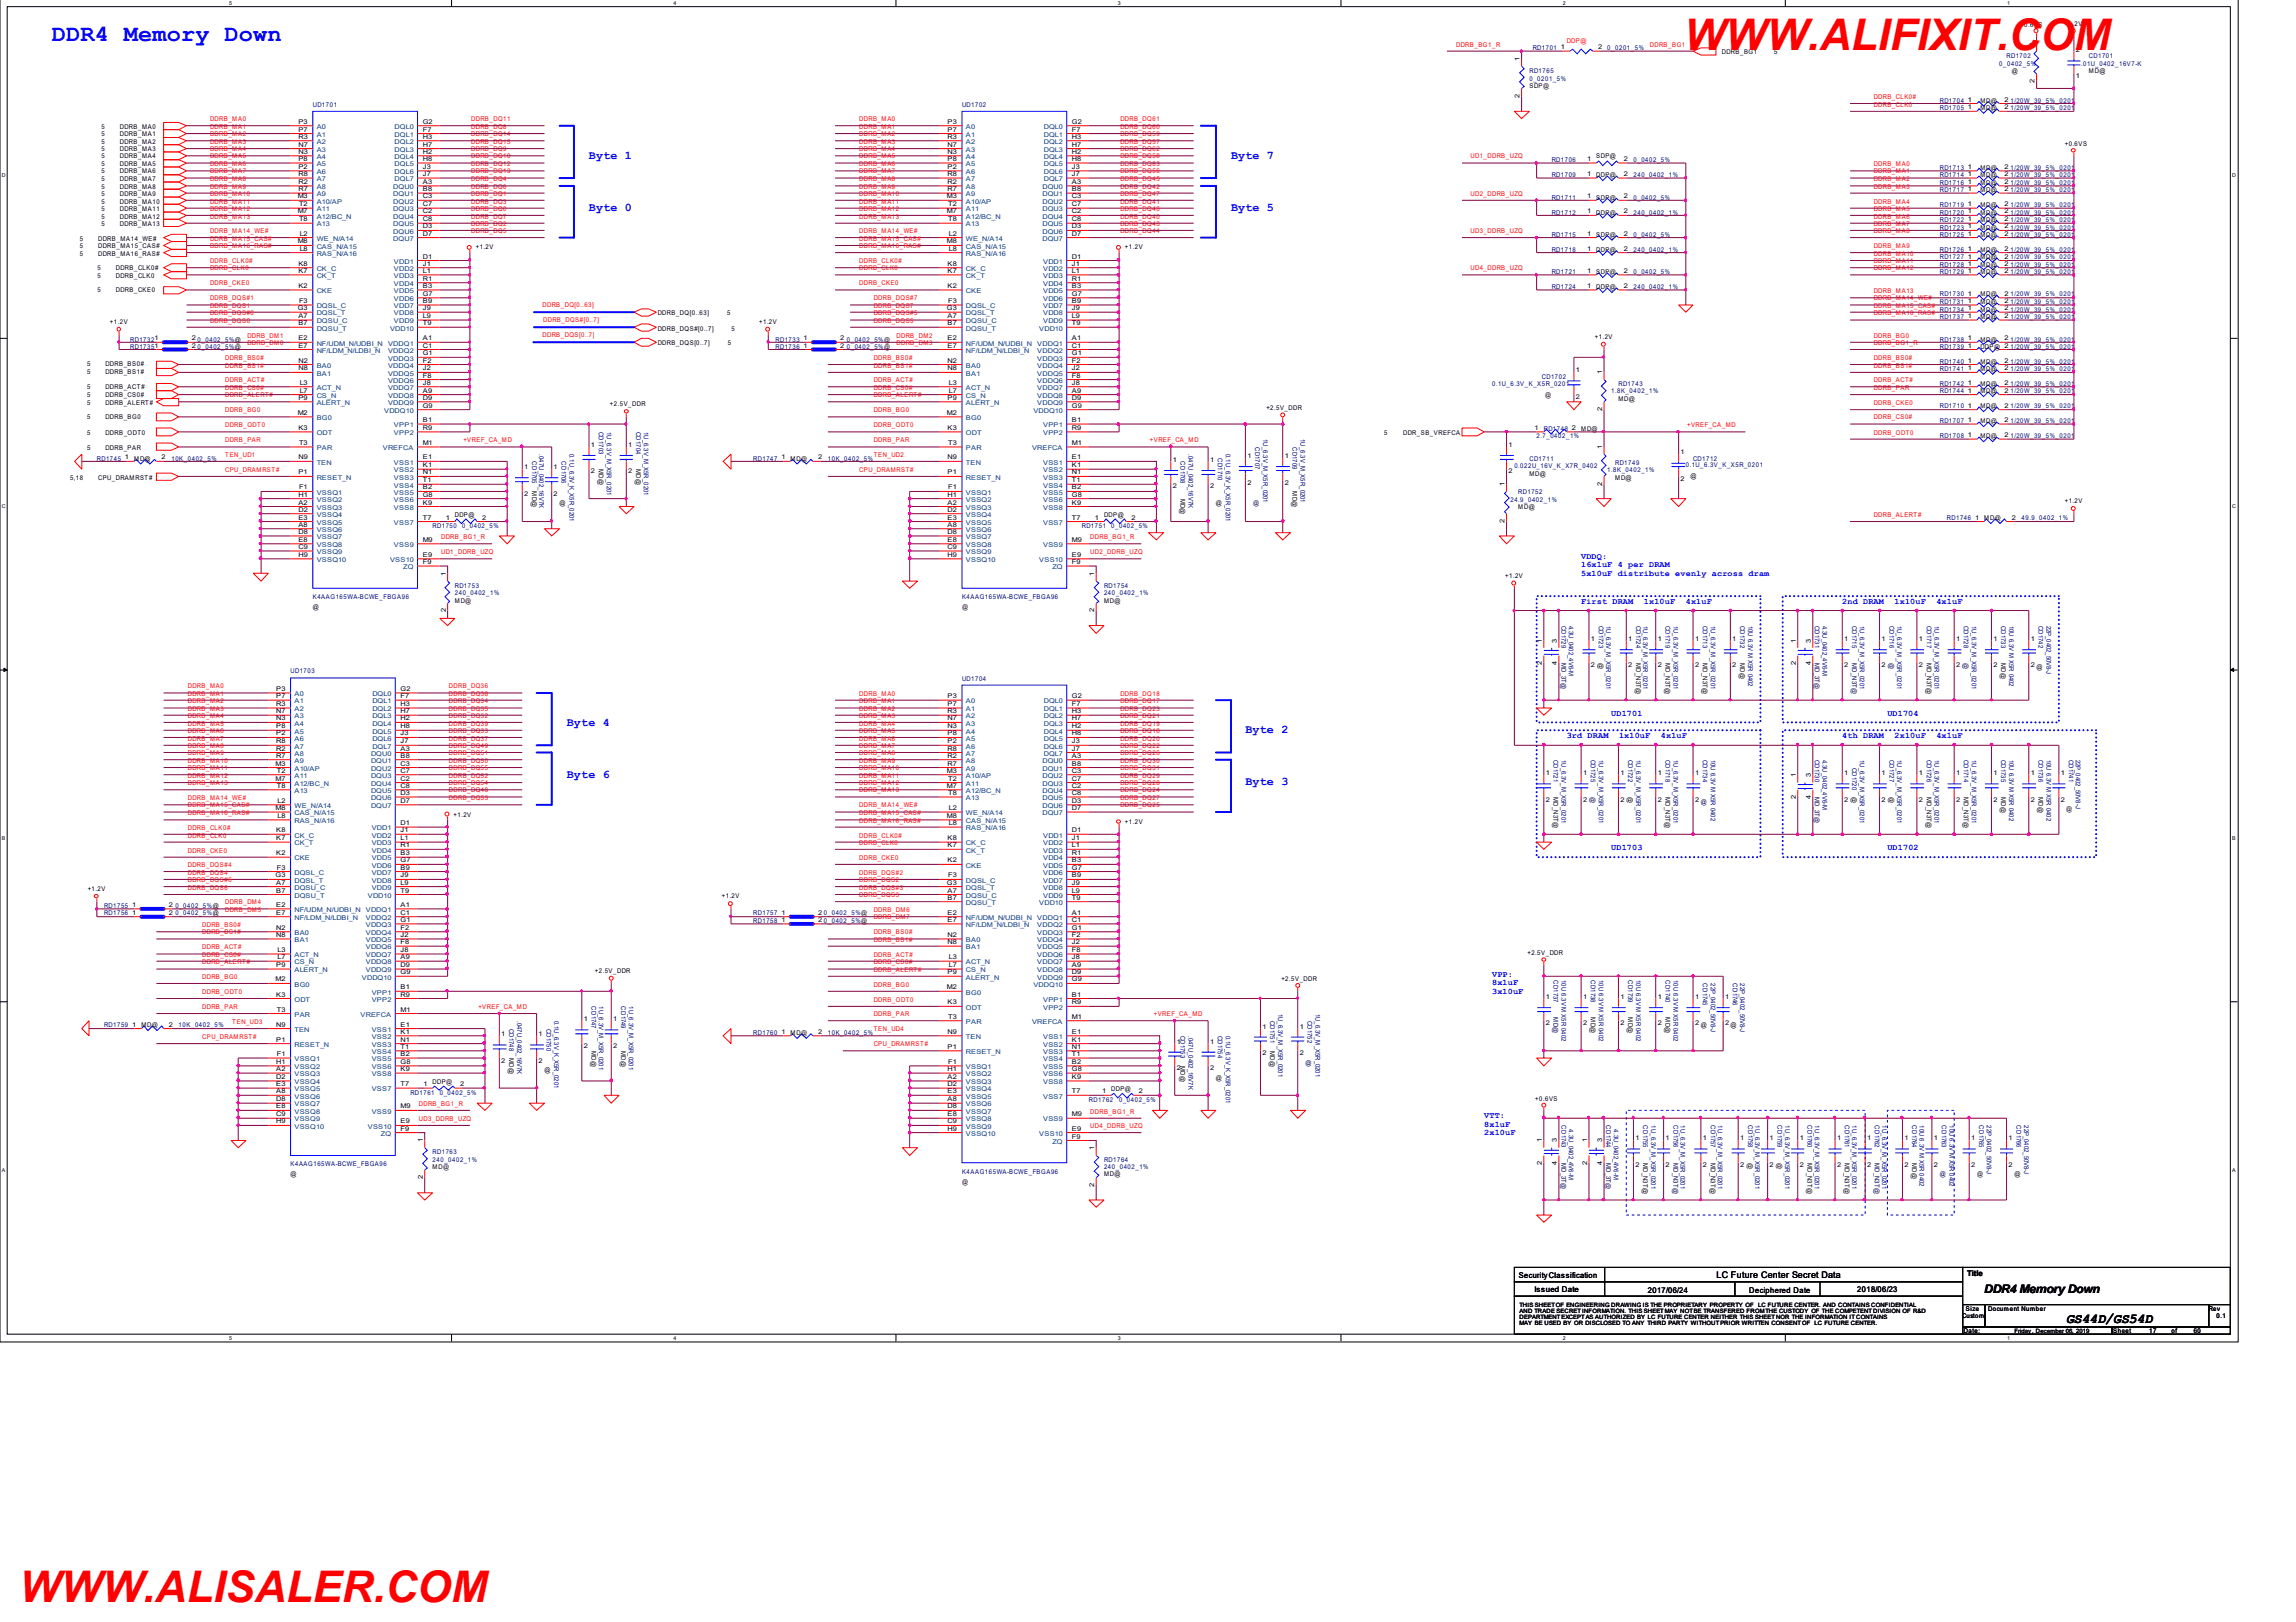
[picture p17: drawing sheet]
<svg xmlns="http://www.w3.org/2000/svg" width="297mm" height="210mm" viewBox="0 0 297 210" stroke-linecap="round" stroke-linejoin="round" font-family="sans-serif">
<defs><g id="words">
<g font-size="5.6" fill="#f00">
<text x="217.9" y="6.4">WWW.ALIFIXIT.COM</text>
<text x="2.5" y="207.3">WWW.ALISALER.COM</text>
</g>
<text font-size="3" fill="#00f" x="6.7" y="5.3">DDR4 Memory Down</text>
<text font-size="1.8" x="267.3" y="171.2">GS44D/GS54D</text>
<g font-size="1.5" fill="#00f">
<text x="76.2" y="20.6">Byte 1</text>
<text x="159.3" y="20.6">Byte 7</text>
<text x="76.2" y="27.3">Byte 0</text>
<text x="159.3" y="27.3">Byte 5</text>
<text x="73.3" y="93.9">Byte 4</text>
<text x="161.1" y="94.8">Byte 2</text>
<text x="73.3" y="100.7">Byte 6</text>
<text x="161.1" y="101.6">Byte 3</text>
</g>
<text font-size="1.5" x="256.7" y="167.3">DDR4 Memory Down</text>
<text font-size="1.2" x="222.1" y="165.4">LC Future Center Secret Data</text>
<g font-size="1.1" fill="#00f">
<text x="204.6" y="74.5">5x10uF distribute evenly across dram</text>
<text x="204.6" y="72.3">VDDQ:</text>
<text x="204.6" y="73.4">16x1uF 4 per DRAM</text>
<text x="204.6" y="78.2">First DRAM</text>
<text x="212.7" y="78.2">1x10uF</text>
<text x="218.1" y="78.2">4x1uF</text>
<text x="238.3" y="78.2">2nd DRAM</text>
<text x="245.1" y="78.2">1x10uF</text>
<text x="250.5" y="78.2">4x1uF</text>
<text x="202.7" y="95.5">3rd DRAM</text>
<text x="208.4" y="92.6">UD1701</text>
<text x="209.5" y="95.5">1x10uF</text>
<text x="214.9" y="95.5">4x1uF</text>
<text x="238.3" y="95.5">4th DRAM</text>
<text x="244.2" y="92.6">UD1704</text>
<text x="245.1" y="95.5">2x10uF</text>
<text x="250.5" y="95.5">4x1uF</text>
<text x="208.4" y="110">UD1703</text>
<text x="244.2" y="110">UD1702</text>
<text x="193" y="126.4">VPP:</text>
<text x="193" y="127.5">8x1uF</text>
<text x="193" y="128.6">3x10uF</text>
<text x="192" y="144.7">VTT:</text>
<text x="192" y="145.8">8x1uF</text>
<text x="192" y="146.9">2x10uF</text>
</g>
<g font-size="1">
<text x="196.5" y="165.4">SecurityClassification</text>
<text x="198.5" y="167.2">Issued Date</text>
<text x="213.2" y="167.3">2017/06/24</text>
<text x="226.3" y="167.3">Deciphered Date</text>
<text x="240.3" y="167.2">2018/06/23</text>
<text x="254.5" y="165.1">Title</text>
</g>
<g font-size=".8" fill="#f00">
<text x="202.7" y="5.6">DDP@</text>
<text x="188.4" y="6">DDRB_BG1_R</text>
<text x="213.4" y="6">DDRB_BG1</text>
<text x="27.2" y="15.7">DDRB_MA0</text>
<text x="27.2" y="16.7">DDRB_MA1</text>
<text x="27.2" y="17.6">DDRB_MA2</text>
<text x="61" y="17.6">DDRB_DQ14</text>
<text x="61" y="15.7">DDRB_DQ11</text>
<text x="61" y="16.7">DDRB_DQ8</text>
<text x="111.2" y="15.7">DDRB_MA0</text>
<text x="111.2" y="16.7">DDRB_MA1</text>
<text x="111.2" y="17.6">DDRB_MA2</text>
<text x="144.9" y="15.7">DDRB_DQ61</text>
<text x="144.9" y="17.6">DDRB_DQ59</text>
<text x="144.9" y="16.7">DDRB_DQ60</text>
<text x="242.4" y="12.8">DDRB_CLK0#</text>
<text x="242.4" y="13.8">DDRB_CLK0</text>
<text x="27.2" y="18.6">DDRB_MA3</text>
<text x="27.2" y="19.6">DDRB_MA4</text>
<text x="27.2" y="20.5">DDRB_MA5</text>
<text x="27.2" y="21.5">DDRB_MA6</text>
<text x="27.2" y="22.5">DDRB_MA7</text>
<text x="27.2" y="23.5">DDRB_MA8</text>
<text x="61" y="21.5">DDRB_DQ12</text>
<text x="61" y="19.6">DDRB_DQ9</text>
<text x="61" y="22.5">DDRB_DQ13</text>
<text x="61" y="18.6">DDRB_DQ15</text>
<text x="61" y="20.5">DDRB_DQ10</text>
<text x="61" y="23.5">DDRB_DQ4</text>
<text x="111.2" y="18.6">DDRB_MA3</text>
<text x="111.2" y="19.6">DDRB_MA4</text>
<text x="111.2" y="20.5">DDRB_MA5</text>
<text x="111.2" y="21.5">DDRB_MA6</text>
<text x="111.2" y="22.5">DDRB_MA7</text>
<text x="111.2" y="23.5">DDRB_MA8</text>
<text x="144.9" y="19.6">DDRB_DQ62</text>
<text x="144.9" y="21.5">DDRB_DQ63</text>
<text x="144.9" y="18.6">DDRB_DQ57</text>
<text x="144.9" y="22.5">DDRB_DQ56</text>
<text x="144.9" y="20.5">DDRB_DQ58</text>
<text x="144.9" y="23.5">DDRB_DQ45</text>
<text x="190.2" y="20.5">UD1_DDRB_UZQ</text>
<text x="242.4" y="21.5">DDRB_MA0</text>
<text x="242.4" y="22.5">DDRB_MA1</text>
<text x="242.4" y="23.5">DDRB_MA2</text>
<text x="27.2" y="24.4">DDRB_MA9</text>
<text x="27.2" y="25.3">DDRB_MA10</text>
<text x="27.2" y="26.3">DDRB_MA11</text>
<text x="27.2" y="27.3">DDRB_MA12</text>
<text x="27.2" y="28.3">DDRB_MA13</text>
<text x="61" y="28.3">DDRB_DQ7</text>
<text x="61" y="24.4">DDRB_DQ6</text>
<text x="61" y="26.3">DDRB_DQ3</text>
<text x="61" y="29.2">DDRB_DQ2</text>
<text x="61" y="25.3">DDRB_DQ1</text>
<text x="61" y="27.3">DDRB_DQ0</text>
<text x="111.2" y="24.4">DDRB_MA9</text>
<text x="111.2" y="25.3">DDRB_MA10</text>
<text x="111.2" y="26.3">DDRB_MA11</text>
<text x="111.2" y="27.3">DDRB_MA12</text>
<text x="111.2" y="28.3">DDRB_MA13</text>
<text x="144.9" y="28.3">DDRB_DQ40</text>
<text x="144.9" y="24.4">DDRB_DQ42</text>
<text x="144.9" y="26.3">DDRB_DQ41</text>
<text x="144.9" y="29.2">DDRB_DQ43</text>
<text x="144.9" y="25.3">DDRB_DQ47</text>
<text x="144.9" y="27.3">DDRB_DQ46</text>
<text x="190.2" y="25.3">UD2_DDRB_UZQ</text>
<text x="242.4" y="24.4">DDRB_MA3</text>
<text x="242.4" y="26.3">DDRB_MA4</text>
<text x="242.4" y="27.3">DDRB_MA5</text>
<text x="242.4" y="28.3">DDRB_MA6</text>
<text x="242.4" y="29.2">DDRB_MA7</text>
<text x="27.2" y="30.2">DDRB_MA14_WE#</text>
<text x="27.2" y="31.2">DDRB_MA15_CAS#</text>
<text x="27.2" y="32.1">DDRB_MA16_RAS#</text>
<text x="27.2" y="34.1">DDRB_CLK0#</text>
<text x="27.2" y="35">DDRB_CLK0</text>
<text x="61" y="30.2">DDRB_DQ5</text>
<text x="111.2" y="30.2">DDRB_MA14_WE#</text>
<text x="111.2" y="31.2">DDRB_MA15_CAS#</text>
<text x="111.2" y="32.1">DDRB_MA16_RAS#</text>
<text x="111.2" y="34.1">DDRB_CLK0#</text>
<text x="111.2" y="35">DDRB_CLK0</text>
<text x="144.9" y="30.2">DDRB_DQ44</text>
<text x="190.2" y="30.2">UD3_DDRB_UZQ</text>
<text x="190.2" y="35">UD4_DDRB_UZQ</text>
<text x="242.4" y="30.2">DDRB_MA8</text>
<text x="242.4" y="32.1">DDRB_MA9</text>
<text x="242.4" y="33.1">DDRB_MA10</text>
<text x="242.4" y="34.1">DDRB_MA11</text>
<text x="242.4" y="35">DDRB_MA12</text>
<text x="27.2" y="36.9">DDRB_CKE0</text>
<text x="27.2" y="38.9">DDRB_DQS#1</text>
<text x="27.2" y="39.8">DDRB_DQS1</text>
<text x="27.2" y="40.8">DDRB_DQS#0</text>
<text x="27.2" y="41.8">DDRB_DQS0</text>
<text x="70.2" y="39.7">DDRB_DQ[0..63]</text>
<text x="70.3" y="41.7">DDRB_DQS#[0..7]</text>
<text x="111.2" y="36.9">DDRB_CKE0</text>
<text x="113" y="38.9">DDRB_DQS#7</text>
<text x="113" y="39.8">DDRB_DQS7</text>
<text x="113" y="40.8">DDRB_DQS#5</text>
<text x="113" y="41.8">DDRB_DQS5</text>
<text x="242.4" y="37.9">DDRB_MA13</text>
<text x="242.4" y="38.9">DDRB_MA14_WE#</text>
<text x="242.4" y="39.8">DDRB_MA15_CAS#</text>
<text x="242.4" y="40.8">DDRB_MA16_RAS#</text>
<text x="29.1" y="46.6">DDRB_BS0#</text>
<text x="29.1" y="47.6">DDRB_BS1#</text>
<text x="32" y="43.7">DDRB_DM1</text>
<text x="32" y="44.6">DDRB_DM0</text>
<text x="70.2" y="43.6">DDRB_DQS[0..7]</text>
<text x="113" y="46.6">DDRB_BS0#</text>
<text x="113" y="47.6">DDRB_BS1#</text>
<text x="116" y="43.7">DDRB_DM2</text>
<text x="116" y="44.6">DDRB_DM3</text>
<text x="242.4" y="43.7">DDRB_BG0</text>
<text x="242.4" y="44.6">DDRB_BG1_R</text>
<text x="242.4" y="46.6">DDRB_BS0#</text>
<text x="242.4" y="47.6">DDRB_BS1#</text>
<text x="29.1" y="51.4">DDRB_ALERT#</text>
<text x="29.1" y="49.5">DDRB_ACT#</text>
<text x="29.1" y="50.5">DDRB_CS0#</text>
<text x="29.1" y="53.4">DDRB_BG0</text>
<text x="113" y="49.5">DDRB_ACT#</text>
<text x="113" y="50.5">DDRB_CS0#</text>
<text x="113" y="51.4">DDRB_ALERT#</text>
<text x="113" y="53.4">DDRB_BG0</text>
<text x="242.4" y="49.5">DDRB_ACT#</text>
<text x="242.4" y="50.5">DDRB_PAR</text>
<text x="242.4" y="52.4">DDRB_CKE0</text>
<text x="29.1" y="55.3">DDRB_ODT0</text>
<text x="29.1" y="57.2">DDRB_PAR</text>
<text x="29.1" y="59.1">TEN_UD1</text>
<text x="59.9" y="57.2">+VREF_CA_MD</text>
<text x="113" y="59.1">TEN_UD2</text>
<text x="113" y="55.3">DDRB_ODT0</text>
<text x="113" y="57.2">DDRB_PAR</text>
<text x="148.8" y="57.2">+VREF_CA_MD</text>
<text x="218.3" y="55.3">+VREF_CA_MD</text>
<text x="242.4" y="54.3">DDRB_CS0#</text>
<text x="242.4" y="56.2">DDRB_ODT0</text>
<text x="29.1" y="61.1">CPU_DRAMRST#</text>
<text x="111.2" y="61.1">CPU_DRAMRST#</text>
<text x="57.1" y="69.8">DDRB_BG1_R</text>
<text x="57.1" y="71.7">UD1_DDRB_UZQ</text>
<text x="141.1" y="69.8">DDRB_BG1_R</text>
<text x="141.1" y="71.7">UD2_DDRB_UZQ</text>
<text x="242.4" y="66.9">DDRB_ALERT#</text>
<text x="24.3" y="89.1">DDRB_MA0</text>
<text x="58.1" y="89.1">DDRB_DQ36</text>
<text x="24.3" y="90">DDRB_MA1</text>
<text x="24.3" y="91">DDRB_MA2</text>
<text x="24.3" y="92">DDRB_MA3</text>
<text x="24.3" y="92.9">DDRB_MA4</text>
<text x="24.3" y="93.9">DDRB_MA5</text>
<text x="24.3" y="94.8">DDRB_MA6</text>
<text x="24.3" y="95.9">DDRB_MA7</text>
<text x="58.1" y="91">DDRB_DQ34</text>
<text x="58.1" y="92.9">DDRB_DQ32</text>
<text x="58.1" y="95.9">DDRB_DQ37</text>
<text x="58.1" y="92">DDRB_DQ35</text>
<text x="58.1" y="94.8">DDRB_DQ33</text>
<text x="58.1" y="90">DDRB_DQ38</text>
<text x="58.1" y="93.9">DDRB_DQ39</text>
<text x="111.2" y="90">DDRB_MA0</text>
<text x="111.2" y="91">DDRB_MA1</text>
<text x="111.2" y="92">DDRB_MA2</text>
<text x="111.2" y="92.9">DDRB_MA3</text>
<text x="111.2" y="93.9">DDRB_MA4</text>
<text x="111.2" y="94.8">DDRB_MA5</text>
<text x="111.2" y="95.9">DDRB_MA6</text>
<text x="144.9" y="95.9">DDRB_DQ20</text>
<text x="144.9" y="93.9">DDRB_DQ19</text>
<text x="144.9" y="92">DDRB_DQ23</text>
<text x="144.9" y="90">DDRB_DQ18</text>
<text x="144.9" y="92.9">DDRB_DQ21</text>
<text x="144.9" y="94.8">DDRB_DQ16</text>
<text x="144.9" y="91">DDRB_DQ17</text>
<text x="24.3" y="96.8">DDRB_MA8</text>
<text x="24.3" y="97.7">DDRB_MA9</text>
<text x="24.3" y="98.7">DDRB_MA10</text>
<text x="24.3" y="99.7">DDRB_MA11</text>
<text x="24.3" y="100.7">DDRB_MA12</text>
<text x="24.3" y="101.6">DDRB_MA13</text>
<text x="58.1" y="98.7">DDRB_DQ50</text>
<text x="58.1" y="100.7">DDRB_DQ52</text>
<text x="58.1" y="96.8">DDRB_DQ49</text>
<text x="58.1" y="99.7">DDRB_DQ55</text>
<text x="58.1" y="97.7">DDRB_DQ51</text>
<text x="58.1" y="101.6">DDRB_DQ54</text>
<text x="111.2" y="96.8">DDRB_MA7</text>
<text x="111.2" y="97.7">DDRB_MA8</text>
<text x="111.2" y="98.7">DDRB_MA9</text>
<text x="111.2" y="99.7">DDRB_MA10</text>
<text x="111.2" y="100.7">DDRB_MA11</text>
<text x="111.2" y="101.6">DDRB_MA12</text>
<text x="144.9" y="96.8">DDRB_DQ22</text>
<text x="144.9" y="98.7">DDRB_DQ30</text>
<text x="144.9" y="100.7">DDRB_DQ29</text>
<text x="144.9" y="99.7">DDRB_DQ31</text>
<text x="144.9" y="101.6">DDRB_DQ28</text>
<text x="144.9" y="97.7">DDRB_DQ26</text>
<text x="24.3" y="103.6">DDRB_MA14_WE#</text>
<text x="24.3" y="104.5">DDRB_MA15_CAS#</text>
<text x="24.3" y="105.5">DDRB_MA16_RAS#</text>
<text x="24.3" y="107.4">DDRB_CLK0#</text>
<text x="58.1" y="102.5">DDRB_DQ48</text>
<text x="58.1" y="103.6">DDRB_DQ53</text>
<text x="111.2" y="102.5">DDRB_MA13</text>
<text x="111.2" y="104.5">DDRB_MA14_WE#</text>
<text x="111.2" y="105.5">DDRB_MA15_CAS#</text>
<text x="111.2" y="106.4">DDRB_MA16_RAS#</text>
<text x="144.9" y="102.5">DDRB_DQ24</text>
<text x="144.9" y="104.5">DDRB_DQ25</text>
<text x="144.9" y="103.6">DDRB_DQ27</text>
<text x="24.3" y="108.4">DDRB_CLK0</text>
<text x="24.3" y="110.3">DDRB_CKE0</text>
<text x="24.3" y="112.2">DDRB_DQS#4</text>
<text x="24.3" y="113.2">DDRB_DQS4</text>
<text x="111.2" y="108.4">DDRB_CLK0#</text>
<text x="111.2" y="109.3">DDRB_CLK0</text>
<text x="111.2" y="111.3">DDRB_CKE0</text>
<text x="111.2" y="113.2">DDRB_DQS#2</text>
<text x="24.3" y="114.1">DDRB_DQS#6</text>
<text x="24.3" y="115.2">DDRB_DQS6</text>
<text x="26.2" y="120">DDRB_BS0#</text>
<text x="29.1" y="117">DDRB_DM4</text>
<text x="29.1" y="118">DDRB_DM5</text>
<text x="111.2" y="114.1">DDRB_DQS2</text>
<text x="111.2" y="115.2">DDRB_DQS#3</text>
<text x="111.2" y="116.1">DDRB_DQS3</text>
<text x="113" y="118">DDRB_DM6</text>
<text x="113" y="119">DDRB_DM7</text>
<text x="26.2" y="120.9">DDRB_BS1#</text>
<text x="26.2" y="122.9">DDRB_ACT#</text>
<text x="26.2" y="123.8">DDRB_CS0#</text>
<text x="26.2" y="124.8">DDRB_ALERT#</text>
<text x="113" y="120.9">DDRB_BS0#</text>
<text x="113" y="121.8">DDRB_BS1#</text>
<text x="113" y="123.8">DDRB_ACT#</text>
<text x="113" y="124.8">DDRB_CS0#</text>
<text x="113" y="125.7">DDRB_ALERT#</text>
<text x="26.2" y="126.7">DDRB_BG0</text>
<text x="26.2" y="128.6">DDRB_ODT0</text>
<text x="26.2" y="130.6">DDRB_PAR</text>
<text x="61.9" y="130.6">+VREF_CA_MD</text>
<text x="113" y="127.7">DDRB_BG0</text>
<text x="113" y="129.6">DDRB_ODT0</text>
<text x="113" y="131.5">DDRB_PAR</text>
<text x="149.3" y="131.5">+VREF_CA_MD</text>
<text x="26.2" y="134.5">CPU_DRAMRST#</text>
<text x="30.1" y="132.5">TEN_UD3</text>
<text x="113" y="135.4">CPU_DRAMRST#</text>
<text x="113" y="133.4">TEN_UD4</text>
<text x="54.2" y="143.1">DDRB_BG1_R</text>
<text x="54.2" y="145">UD3_DDRB_UZQ</text>
<text x="141.1" y="144.1">DDRB_BG1_R</text>
<text x="141.1" y="146">UD4_DDRB_UZQ</text>
</g>
<g font-size=".8">
<text x="261.4" y="3.5">+0.6VS</text>
<text x="263.2" y="5.9" transform="rotate(-90 263.2 5.9)">1</text>
<text x="267.1" y="3.3">+1.2V</text>
<text x="196.6" y="7.9" transform="rotate(-90 196.6 7.9)">1</text>
<text x="197.9" y="11.4">SDP@</text>
<text x="201.9" y="6.4">1</text>
<text x="206.8" y="6.4">2</text>
<text x="222.8" y="7">DDRB_BG1</text>
<text x="229.5" y="7">5</text>
<text x="260.3" y="9.4">@</text>
<text x="263.2" y="10.8" transform="rotate(-90 263.2 10.8)">2</text>
<text x="268.6" y="10.1">1</text>
<text x="268.6" y="6.7">2</text>
<text x="270.3" y="9.4">MD@</text>
<text x="13.1" y="16.7">5</text>
<text x="13.1" y="17.6">5</text>
<text x="15.5" y="16.7">DDRB_MA0</text>
<text x="15.5" y="17.6">DDRB_MA1</text>
<text x="38.6" y="16">P3</text>
<text x="38.6" y="17">P7</text>
<text x="38.6" y="18">R3</text>
<text x="54.7" y="16">G2</text>
<text x="54.7" y="17">F7</text>
<text x="54.7" y="18">H3</text>
<text x="122.6" y="16">P3</text>
<text x="122.6" y="17">P7</text>
<text x="122.6" y="18">R3</text>
<text x="138.7" y="16">G2</text>
<text x="138.7" y="17">F7</text>
<text x="138.7" y="18">H3</text>
<text x="196.6" y="12.6" transform="rotate(-90 196.6 12.6)">2</text>
<text x="254.6" y="13.1">1</text>
<text x="254.6" y="14.2">1</text>
<text x="256.2" y="13.3">MD@</text>
<text x="256.2" y="14.2">MD@</text>
<text x="259.3" y="13.1">2</text>
<text x="259.3" y="14.2">2</text>
<text x="13.1" y="18.6">5</text>
<text x="13.1" y="19.6">5</text>
<text x="13.1" y="20.5">5</text>
<text x="13.1" y="21.5">5</text>
<text x="13.1" y="22.5">5</text>
<text x="13.1" y="23.5">5</text>
<text x="15.5" y="18.6">DDRB_MA2</text>
<text x="15.5" y="19.6">DDRB_MA3</text>
<text x="15.5" y="20.5">DDRB_MA4</text>
<text x="15.5" y="21.5">DDRB_MA5</text>
<text x="15.5" y="22.5">DDRB_MA6</text>
<text x="15.5" y="23.5">DDRB_MA7</text>
<text x="38.6" y="19">N7</text>
<text x="38.6" y="19.9">N3</text>
<text x="38.6" y="20.8">P8</text>
<text x="38.6" y="21.9">P2</text>
<text x="38.6" y="22.8">R8</text>
<text x="38.6" y="23.8">R2</text>
<text x="54.7" y="19">H7</text>
<text x="54.7" y="19.9">H2</text>
<text x="54.7" y="20.8">H8</text>
<text x="54.7" y="21.9">J3</text>
<text x="54.7" y="22.8">J7</text>
<text x="54.7" y="23.8">A3</text>
<text x="122.6" y="19">N7</text>
<text x="122.6" y="19.9">N3</text>
<text x="122.6" y="20.8">P8</text>
<text x="122.6" y="21.9">P2</text>
<text x="122.6" y="22.8">R8</text>
<text x="122.6" y="23.8">R2</text>
<text x="138.7" y="19">H7</text>
<text x="138.7" y="19.9">H2</text>
<text x="138.7" y="20.8">H8</text>
<text x="138.7" y="21.9">J3</text>
<text x="138.7" y="22.8">J7</text>
<text x="138.7" y="23.8">A3</text>
<text x="205.3" y="20.8">1</text>
<text x="205.3" y="22.8">1</text>
<text x="206.5" y="23">DDP@</text>
<text x="206.5" y="20.5">SDP@</text>
<text x="210.1" y="20.8">2</text>
<text x="210.1" y="22.8">2</text>
<text x="254.6" y="23.8">1</text>
<text x="254.6" y="21.9">1</text>
<text x="254.6" y="22.8">1</text>
<text x="256.2" y="23.9">MD@</text>
<text x="256.2" y="21.9">MD@</text>
<text x="256.2" y="23">MD@</text>
<text x="259.3" y="23.8">2</text>
<text x="259.3" y="21.9">2</text>
<text x="259.3" y="22.8">2</text>
<text x="267.1" y="18.9">+0.6VS</text>
<text x="13.1" y="24.4">5</text>
<text x="13.1" y="25.3">5</text>
<text x="13.1" y="26.3">5</text>
<text x="13.1" y="27.3">5</text>
<text x="13.1" y="28.3">5</text>
<text x="13.1" y="29.2">5</text>
<text x="15.5" y="24.4">DDRB_MA8</text>
<text x="15.5" y="25.3">DDRB_MA9</text>
<text x="15.5" y="26.3">DDRB_MA10</text>
<text x="15.5" y="27.3">DDRB_MA11</text>
<text x="15.5" y="28.3">DDRB_MA12</text>
<text x="15.5" y="29.2">DDRB_MA13</text>
<text x="38.5" y="25.7">M3</text>
<text x="38.5" y="27.6">M7</text>
<text x="38.6" y="24.7">R7</text>
<text x="38.7" y="26.7">T2</text>
<text x="38.7" y="28.6">T8</text>
<text x="54.7" y="24.7">B8</text>
<text x="54.7" y="25.7">C3</text>
<text x="54.7" y="26.7">C7</text>
<text x="54.7" y="27.6">C2</text>
<text x="54.7" y="28.6">C8</text>
<text x="54.7" y="29.6">D3</text>
<text x="122.5" y="25.7">M3</text>
<text x="122.5" y="27.6">M7</text>
<text x="122.6" y="24.7">R7</text>
<text x="122.7" y="26.7">T2</text>
<text x="122.7" y="28.6">T8</text>
<text x="138.7" y="24.7">B8</text>
<text x="138.7" y="25.7">C3</text>
<text x="138.7" y="26.7">C7</text>
<text x="138.7" y="27.6">C2</text>
<text x="138.7" y="28.6">C8</text>
<text x="138.7" y="29.6">D3</text>
<text x="205.3" y="25.7">1</text>
<text x="205.3" y="27.6">1</text>
<text x="206.5" y="25.8">SDP@</text>
<text x="206.5" y="27.8">DDP@</text>
<text x="210.1" y="25.7">2</text>
<text x="210.1" y="27.6">2</text>
<text x="254.6" y="24.7">1</text>
<text x="254.6" y="26.7">1</text>
<text x="254.6" y="27.6">1</text>
<text x="254.6" y="28.6">1</text>
<text x="254.6" y="29.6">1</text>
<text x="256.2" y="24.9">MD@</text>
<text x="256.2" y="26.8">MD@</text>
<text x="256.2" y="27.8">MD@</text>
<text x="256.2" y="28.7">MD@</text>
<text x="256.2" y="29.7">MD@</text>
<text x="259.3" y="24.7">2</text>
<text x="259.3" y="26.7">2</text>
<text x="259.3" y="27.6">2</text>
<text x="259.3" y="28.6">2</text>
<text x="259.3" y="29.6">2</text>
<text x="10.3" y="31.2">5</text>
<text x="10.3" y="32.1">5</text>
<text x="10.3" y="33.1">5</text>
<text x="12.6" y="35">5</text>
<text x="12.6" y="36">5</text>
<text x="12.7" y="31.2">DDRB_MA14_WE#</text>
<text x="12.7" y="32.1">DDRB_MA15_CAS#</text>
<text x="12.7" y="33.1">DDRB_MA16_RAS#</text>
<text x="15" y="35">DDRB_CLK0#</text>
<text x="15" y="36">DDRB_CLK0</text>
<text x="38.5" y="31.5">M8</text>
<text x="38.6" y="34.4">K8</text>
<text x="38.6" y="35.3">K7</text>
<text x="38.8" y="30.5">L2</text>
<text x="38.8" y="32.4">L8</text>
<text x="54.7" y="33.5">D1</text>
<text x="54.7" y="34.4">J1</text>
<text x="54.7" y="35.3">L1</text>
<text x="54.7" y="30.5">D7</text>
<text x="61.6" y="32.3">+1.2V</text>
<text x="122.5" y="31.5">M8</text>
<text x="122.6" y="34.4">K8</text>
<text x="122.6" y="35.3">K7</text>
<text x="122.8" y="30.5">L2</text>
<text x="122.8" y="32.4">L8</text>
<text x="138.7" y="33.5">D1</text>
<text x="138.7" y="34.4">J1</text>
<text x="138.7" y="35.3">L1</text>
<text x="138.7" y="30.5">D7</text>
<text x="145.5" y="32.3">+1.2V</text>
<text x="205.3" y="30.5">1</text>
<text x="205.3" y="32.4">1</text>
<text x="205.3" y="35.3">1</text>
<text x="206.5" y="30.7">SDP@</text>
<text x="206.5" y="32.6">DDP@</text>
<text x="206.5" y="35.5">SDP@</text>
<text x="210.1" y="30.5">2</text>
<text x="210.1" y="32.4">2</text>
<text x="210.1" y="35.3">2</text>
<text x="254.6" y="32.4">1</text>
<text x="254.6" y="30.5">1</text>
<text x="254.6" y="34.4">1</text>
<text x="254.6" y="33.5">1</text>
<text x="254.6" y="35.3">1</text>
<text x="256.2" y="32.6">MD@</text>
<text x="256.2" y="30.7">MD@</text>
<text x="256.2" y="34.6">MD@</text>
<text x="256.2" y="33.5">MD@</text>
<text x="256.2" y="35.5">MD@</text>
<text x="259.3" y="32.4">2</text>
<text x="259.3" y="30.5">2</text>
<text x="259.3" y="34.4">2</text>
<text x="259.3" y="33.5">2</text>
<text x="259.3" y="35.3">2</text>
<text x="12.6" y="37.8">5</text>
<text x="14.2" y="41.9">+1.2V</text>
<text x="15" y="37.8">DDRB_CKE0</text>
<text x="38.5" y="40.1">G3</text>
<text x="38.6" y="37.3">K2</text>
<text x="38.6" y="41.2">A7</text>
<text x="38.7" y="39.2">F3</text>
<text x="54.7" y="36.3">R1</text>
<text x="54.7" y="37.3">B3</text>
<text x="54.7" y="38.3">G7</text>
<text x="54.7" y="39.2">B9</text>
<text x="54.7" y="40.1">J9</text>
<text x="54.7" y="41.2">L9</text>
<text x="85.1" y="40.8">DDRB_DQ[0..63]</text>
<text x="94.1" y="40.8">5</text>
<text x="98.2" y="41.9">+1.2V</text>
<text x="122.5" y="40.1">G3</text>
<text x="122.6" y="37.3">K2</text>
<text x="122.6" y="41.2">A7</text>
<text x="122.7" y="39.2">F3</text>
<text x="138.7" y="36.3">R1</text>
<text x="138.7" y="37.3">B3</text>
<text x="138.7" y="38.3">G7</text>
<text x="138.7" y="39.2">B9</text>
<text x="138.7" y="40.1">J9</text>
<text x="138.7" y="41.2">L9</text>
<text x="205.3" y="37.3">1</text>
<text x="206.5" y="37.4">DDP@</text>
<text x="210.1" y="37.3">2</text>
<text x="254.6" y="40.1">1</text>
<text x="254.6" y="41.2">1</text>
<text x="254.6" y="38.3">1</text>
<text x="254.6" y="39.2">1</text>
<text x="256.2" y="40.3">MD@</text>
<text x="256.2" y="41.2">MD@</text>
<text x="256.2" y="38.4">MD@</text>
<text x="256.2" y="39.4">MD@</text>
<text x="259.3" y="40.1">2</text>
<text x="259.3" y="41.2">2</text>
<text x="259.3" y="38.3">2</text>
<text x="259.3" y="39.2">2</text>
<text x="11.3" y="47.4">5</text>
<text x="13.6" y="47.4">DDRB_BS0#</text>
<text x="24.8" y="44">2</text>
<text x="24.8" y="45">2</text>
<text x="38.6" y="44">E2</text>
<text x="38.6" y="45">E7</text>
<text x="38.6" y="46.9">N2</text>
<text x="38.6" y="47.9">N8</text>
<text x="38.6" y="42.1">B7</text>
<text x="54.7" y="42.1">T9</text>
<text x="54.7" y="44">A1</text>
<text x="54.7" y="45">C1</text>
<text x="54.7" y="46">G1</text>
<text x="54.7" y="46.9">F2</text>
<text x="54.7" y="47.9">J2</text>
<text x="85.1" y="42.8">DDRB_DQS#[0..7]</text>
<text x="85.1" y="44.6">DDRB_DQS[0..7]</text>
<text x="94.1" y="44.6">5</text>
<text x="94.7" y="42.8">5</text>
<text x="104" y="44">1</text>
<text x="104" y="45">1</text>
<text x="108.7" y="44">2</text>
<text x="108.7" y="45">2</text>
<text x="122.6" y="44">E2</text>
<text x="122.6" y="45">E7</text>
<text x="122.6" y="46.9">N2</text>
<text x="122.6" y="47.9">N8</text>
<text x="122.6" y="42.1">B7</text>
<text x="138.7" y="42.1">T9</text>
<text x="138.7" y="44">A1</text>
<text x="138.7" y="45">C1</text>
<text x="138.7" y="46">G1</text>
<text x="138.7" y="46.9">F2</text>
<text x="138.7" y="47.9">J2</text>
<text x="206.3" y="43.9">+1.2V</text>
<text x="254.6" y="47.9">1</text>
<text x="254.6" y="44">1</text>
<text x="254.6" y="46.9">1</text>
<text x="254.6" y="45">1</text>
<text x="256.2" y="44.2">MD@</text>
<text x="256.2" y="47.1">MD@</text>
<text x="256.2" y="45.1">DDP@ 2</text>
<text x="259.3" y="47.9">2</text>
<text x="259.3" y="44">2</text>
<text x="259.3" y="46.9">2</text>
<text x="11.3" y="51.4">5</text>
<text x="11.3" y="48.4">5</text>
<text x="11.3" y="52.4">5</text>
<text x="11.3" y="50.4">5</text>
<text x="13.6" y="50.4">DDRB_ACT#</text>
<text x="13.6" y="51.4">DDRB_CS0#</text>
<text x="13.6" y="48.4">DDRB_BS1#</text>
<text x="13.6" y="52.4">DDRB_ALERT#</text>
<text x="38.5" y="53.7">M2</text>
<text x="38.6" y="51.7">P9</text>
<text x="38.8" y="49.8">L3</text>
<text x="38.8" y="50.8">L7</text>
<text x="54.7" y="48.9">F8</text>
<text x="54.7" y="49.8">J8</text>
<text x="54.7" y="50.8">A9</text>
<text x="54.7" y="51.7">D9</text>
<text x="54.7" y="52.8">G9</text>
<text x="78.9" y="52.6">+2.5V_DDR</text>
<text x="122.5" y="53.7">M2</text>
<text x="122.6" y="51.7">P9</text>
<text x="122.8" y="49.8">L3</text>
<text x="122.8" y="50.8">L7</text>
<text x="138.7" y="48.9">F8</text>
<text x="138.7" y="49.8">J8</text>
<text x="138.7" y="50.8">A9</text>
<text x="138.7" y="51.7">D9</text>
<text x="138.7" y="52.8">G9</text>
<text x="163.8" y="53">+2.5V_DDR</text>
<text x="199.9" y="51.3">@</text>
<text x="203.9" y="48.2">1</text>
<text x="203.9" y="51.6">2</text>
<text x="207.3" y="53.2" transform="rotate(-90 207.3 53.2)">2</text>
<text x="207.3" y="48.4" transform="rotate(-90 207.3 48.4)">1</text>
<text x="209.4" y="51.9">MD@</text>
<text x="254.6" y="49.8">1</text>
<text x="254.6" y="50.8">1</text>
<text x="254.6" y="52.8">1</text>
<text x="256.2" y="48">MD@</text>
<text x="256.2" y="50">MD@</text>
<text x="256.2" y="50.9">MD@</text>
<text x="256.2" y="52.8">MD@</text>
<text x="259.3" y="49.8">2</text>
<text x="259.3" y="50.8">2</text>
<text x="259.3" y="52.8">2</text>
<text x="11.3" y="56.2">5</text>
<text x="11.3" y="54.2">5</text>
<text x="11.3" y="58.2">5</text>
<text x="13.6" y="54.2">DDRB_BG0</text>
<text x="13.6" y="56.2">DDRB_ODT0</text>
<text x="13.6" y="58.2">DDRB_PAR</text>
<text x="16.2" y="59.5">1</text>
<text x="17.4" y="59.6">MD@</text>
<text x="20.9" y="59.5">2</text>
<text x="38.6" y="55.6">K3</text>
<text x="38.6" y="59.5">N9</text>
<text x="38.7" y="57.6">T3</text>
<text x="54.7" y="57.6">M1</text>
<text x="54.7" y="59.5">E1</text>
<text x="54.7" y="54.6">B1</text>
<text x="54.7" y="55.6">R9</text>
<text x="76.5" y="57.8">1</text>
<text x="81.3" y="57.8">1</text>
<text x="101.1" y="59.5">1</text>
<text x="102.3" y="59.6">MD@</text>
<text x="105.8" y="59.5">2</text>
<text x="122.6" y="55.6">K3</text>
<text x="122.6" y="59.5">N9</text>
<text x="122.7" y="57.6">T3</text>
<text x="138.7" y="57.6">M1</text>
<text x="138.7" y="59.5">E1</text>
<text x="138.7" y="54.6">B1</text>
<text x="138.7" y="55.6">R9</text>
<text x="151.7" y="59.8">1</text>
<text x="156.5" y="59.8">1</text>
<text x="161.4" y="59.3">1</text>
<text x="166.2" y="59.3">1</text>
<text x="179.1" y="56.2">5</text>
<text x="181.5" y="56.2">DDR_SB_VREFCA</text>
<text x="195.2" y="57.8">1</text>
<text x="198.5" y="55.6">1</text>
<text x="203.4" y="55.6">2</text>
<text x="204.6" y="55.7">MD@</text>
<text x="207.3" y="58.1" transform="rotate(-90 207.3 58.1)">1</text>
<text x="217.4" y="58.8">1</text>
<text x="254.6" y="54.6">1</text>
<text x="254.6" y="56.6">1</text>
<text x="256.2" y="54.8">MD@</text>
<text x="256.2" y="56.7">MD@</text>
<text x="259.3" y="54.6">2</text>
<text x="259.3" y="56.6">2</text>
<text x="9.1" y="62.1">5,18</text>
<text x="12.7" y="62.1">CPU_DRAMRST#</text>
<text x="38.6" y="64.3">H1</text>
<text x="38.6" y="65.3">A2</text>
<text x="38.6" y="61.4">P1</text>
<text x="38.7" y="63.3">F1</text>
<text x="54.7" y="60.5">K1</text>
<text x="54.7" y="61.4">N1</text>
<text x="54.7" y="62.4">T1</text>
<text x="54.7" y="63.3">B2</text>
<text x="54.7" y="64.3">G8</text>
<text x="54.7" y="65.3">K9</text>
<text x="67.8" y="60.7">1</text>
<text x="67.8" y="64.2">2</text>
<text x="68.8" y="63.6" transform="rotate(90 68.8 63.6)">MD@</text>
<text x="71.6" y="60.7">1</text>
<text x="71.6" y="64.2">2</text>
<text x="72.4" y="65.4">@</text>
<text x="76.5" y="61.2">2</text>
<text x="77.5" y="60.7" transform="rotate(90 77.5 60.7)">MD@</text>
<text x="81.3" y="61.2">2</text>
<text x="82.3" y="60.7" transform="rotate(90 82.3 60.7)">MD@</text>
<text x="122.6" y="64.3">H1</text>
<text x="122.6" y="65.3">A2</text>
<text x="122.6" y="61.4">P1</text>
<text x="122.7" y="63.3">F1</text>
<text x="138.7" y="60.5">K1</text>
<text x="138.7" y="61.4">N1</text>
<text x="138.7" y="62.4">T1</text>
<text x="138.7" y="63.3">B2</text>
<text x="138.7" y="64.3">G8</text>
<text x="138.7" y="65.3">K9</text>
<text x="151.7" y="63.2">2</text>
<text x="152.7" y="64.5" transform="rotate(90 152.7 64.5)">MD@</text>
<text x="156.5" y="63.2">2</text>
<text x="157.3" y="65.4">@</text>
<text x="161.4" y="62.8">2</text>
<text x="166.2" y="62.8">2</text>
<text x="167.2" y="63.6" transform="rotate(90 167.2 63.6)">MD@</text>
<text x="194.6" y="62.9" transform="rotate(-90 194.6 62.9)">1</text>
<text x="195.2" y="61.2">2</text>
<text x="196.4" y="65.9">MD@</text>
<text x="197.9" y="61.6">MD@</text>
<text x="207.3" y="62.8" transform="rotate(-90 207.3 62.8)">2</text>
<text x="209" y="62.1">MD@</text>
<text x="217.4" y="62.2">2</text>
<text x="218.7" y="61.9">@</text>
<text x="267.1" y="65.1">+1.2V</text>
<text x="38.6" y="66.2">D2</text>
<text x="38.6" y="67.2">E3</text>
<text x="38.6" y="68.2">A8</text>
<text x="38.6" y="69.1">D8</text>
<text x="38.6" y="70.1">E8</text>
<text x="38.6" y="71">C9</text>
<text x="54.7" y="70.1">M9</text>
<text x="54.7" y="67.2">T7</text>
<text x="57.7" y="67.2">1</text>
<text x="58.8" y="66.9">DDP@</text>
<text x="62.4" y="67.2">2</text>
<text x="122.6" y="66.2">D2</text>
<text x="122.6" y="67.2">E3</text>
<text x="122.6" y="68.2">A8</text>
<text x="122.6" y="69.1">D8</text>
<text x="122.6" y="70.1">E8</text>
<text x="122.6" y="71">C9</text>
<text x="138.7" y="70.1">M9</text>
<text x="138.7" y="67.2">T7</text>
<text x="141.6" y="67.2">1</text>
<text x="142.8" y="66.9">DDP@</text>
<text x="146.4" y="67.2">2</text>
<text x="194.6" y="67.7" transform="rotate(-90 194.6 67.7)">2</text>
<text x="255.5" y="67.2">1</text>
<text x="256.7" y="67.3">MD@</text>
<text x="260.3" y="67.2">2</text>
<text x="38.6" y="72.1">H9</text>
<text x="54.7" y="72.1">E9</text>
<text x="54.7" y="73">F9</text>
<text x="57.7" y="74.5" transform="rotate(-90 57.7 74.5)">1</text>
<text x="58.8" y="78">MD@</text>
<text x="122.6" y="72.1">H9</text>
<text x="138.7" y="72.1">E9</text>
<text x="138.7" y="73">F9</text>
<text x="141.6" y="74.5" transform="rotate(-90 141.6 74.5)">1</text>
<text x="142.8" y="78">MD@</text>
<text x="194.7" y="74.8">+1.2V</text>
<text x="40.5" y="78.8">@</text>
<text x="57.7" y="79.3" transform="rotate(-90 57.7 79.3)">2</text>
<text x="124.5" y="78.8">@</text>
<text x="141.6" y="79.3" transform="rotate(-90 141.6 79.3)">2</text>
<text x="199.5" y="83.2" transform="rotate(-90 199.5 83.2)">1</text>
<text x="201.4" y="83.2" transform="rotate(-90 201.4 83.2)">3</text>
<text x="205.8" y="82.9">1</text>
<text x="210.7" y="82.9">1</text>
<text x="214.5" y="82.9">1</text>
<text x="219.3" y="82.9">1</text>
<text x="224.1" y="82.9">1</text>
<text x="232.3" y="83.2" transform="rotate(-90 232.3 83.2)">1</text>
<text x="234.3" y="83.2" transform="rotate(-90 234.3 83.2)">3</text>
<text x="238.6" y="82.9">1</text>
<text x="243.4" y="82.9">1</text>
<text x="248.2" y="82.9">1</text>
<text x="253.1" y="82.9">1</text>
<text x="257.9" y="82.9">1</text>
<text x="262.7" y="82.9">1</text>
<text x="35.7" y="89.4">P3</text>
<text x="51.8" y="89.4">G2</text>
<text x="199.5" y="86" transform="rotate(-90 199.5 86)">2</text>
<text x="201.4" y="86" transform="rotate(-90 201.4 86)">4</text>
<text x="205.8" y="86.4">2</text>
<text x="206.8" y="85.8" transform="rotate(90 206.8 85.8)">@</text>
<text x="210.7" y="86.4">2</text>
<text x="211.7" y="85.8" transform="rotate(90 211.7 85.8)">MD_N3T@</text>
<text x="214.5" y="86.4">2</text>
<text x="215.5" y="85.8" transform="rotate(90 215.5 85.8)">MD_N3T@</text>
<text x="219.3" y="86.4">2</text>
<text x="220.3" y="85.8" transform="rotate(90 220.3 85.8)">MD_N3T@</text>
<text x="224.1" y="86.4">2</text>
<text x="225.1" y="85.8" transform="rotate(90 225.1 85.8)">MD@</text>
<text x="232.3" y="86" transform="rotate(-90 232.3 86)">2</text>
<text x="234.3" y="86" transform="rotate(-90 234.3 86)">4</text>
<text x="238.6" y="86.4">2</text>
<text x="243.4" y="86.4">2</text>
<text x="248.2" y="86.4">2</text>
<text x="249.3" y="85.8" transform="rotate(90 249.3 85.8)">MD_N3T@</text>
<text x="253.1" y="86.4">2</text>
<text x="257.9" y="86.4">2</text>
<text x="258.9" y="85.8" transform="rotate(90 258.9 85.8)">MD@</text>
<text x="262.7" y="86.4">2</text>
<text x="263.5" y="86.6">@</text>
<text x="35.7" y="90.4">P7</text>
<text x="35.7" y="91.4">R3</text>
<text x="35.7" y="92.3">N7</text>
<text x="35.7" y="93.2">N3</text>
<text x="35.7" y="94.2">P8</text>
<text x="35.7" y="95.2">P2</text>
<text x="51.8" y="90.4">F7</text>
<text x="51.8" y="91.4">H3</text>
<text x="51.8" y="92.3">H7</text>
<text x="51.8" y="93.2">H2</text>
<text x="51.8" y="94.2">H8</text>
<text x="51.8" y="95.2">J3</text>
<text x="122.6" y="90.4">P3</text>
<text x="122.6" y="91.4">P7</text>
<text x="122.6" y="92.3">R3</text>
<text x="122.6" y="93.2">N7</text>
<text x="122.6" y="94.2">N3</text>
<text x="122.6" y="95.2">P8</text>
<text x="138.7" y="90.4">G2</text>
<text x="138.7" y="91.4">F7</text>
<text x="138.7" y="92.3">H3</text>
<text x="138.7" y="93.2">H7</text>
<text x="138.7" y="94.2">H2</text>
<text x="138.7" y="95.2">H8</text>
<text x="35.6" y="99.1">M3</text>
<text x="35.6" y="101">M7</text>
<text x="35.7" y="96.2">R8</text>
<text x="35.7" y="97.1">R2</text>
<text x="35.7" y="98.1">R7</text>
<text x="35.8" y="100">T2</text>
<text x="35.8" y="102">T8</text>
<text x="51.8" y="96.2">J7</text>
<text x="51.8" y="97.1">A3</text>
<text x="51.8" y="98.1">B8</text>
<text x="51.8" y="99.1">C3</text>
<text x="51.8" y="100">C7</text>
<text x="51.8" y="101">C2</text>
<text x="51.8" y="102">C8</text>
<text x="122.5" y="100">M3</text>
<text x="122.5" y="102">M7</text>
<text x="122.6" y="96.2">P2</text>
<text x="122.6" y="97.1">R8</text>
<text x="122.6" y="98.1">R2</text>
<text x="122.6" y="99.1">R7</text>
<text x="122.7" y="101">T2</text>
<text x="138.7" y="96.2">J3</text>
<text x="138.7" y="97.1">J7</text>
<text x="138.7" y="98.1">A3</text>
<text x="138.7" y="99.1">B8</text>
<text x="138.7" y="100">C3</text>
<text x="138.7" y="101">C7</text>
<text x="138.7" y="102">C2</text>
<text x="200" y="100.3">1</text>
<text x="204.8" y="100.3">1</text>
<text x="209.6" y="100.3">1</text>
<text x="214.5" y="100.3">1</text>
<text x="219.3" y="100.3">1</text>
<text x="232.3" y="100.6" transform="rotate(-90 232.3 100.6)">1</text>
<text x="234.3" y="100.6" transform="rotate(-90 234.3 100.6)">3</text>
<text x="238.6" y="100.3">1</text>
<text x="243.4" y="100.3">1</text>
<text x="248.2" y="100.3">1</text>
<text x="253.1" y="100.3">1</text>
<text x="257.9" y="100.3">1</text>
<text x="262.7" y="100.3">1</text>
<text x="266.6" y="100.3">1</text>
<text x="35.6" y="104.8">M8</text>
<text x="35.7" y="107.7">K8</text>
<text x="35.9" y="103.9">L2</text>
<text x="35.9" y="105.8">L8</text>
<text x="51.8" y="106.8">D1</text>
<text x="51.8" y="107.7">J1</text>
<text x="51.8" y="102.9">D3</text>
<text x="51.8" y="103.9">D7</text>
<text x="58.7" y="105.7">+1.2V</text>
<text x="122.5" y="105.8">M8</text>
<text x="122.7" y="102.9">T8</text>
<text x="122.8" y="104.8">L2</text>
<text x="122.8" y="106.8">L8</text>
<text x="138.7" y="107.7">D1</text>
<text x="138.7" y="102.9">C8</text>
<text x="138.7" y="103.9">D3</text>
<text x="138.7" y="104.8">D7</text>
<text x="145.5" y="106.6">+1.2V</text>
<text x="200" y="103.7">2</text>
<text x="201" y="103.1" transform="rotate(90 201 103.1)">MD_N3T@</text>
<text x="204.8" y="103.7">2</text>
<text x="209.6" y="103.7">2</text>
<text x="210.7" y="103.1" transform="rotate(90 210.7 103.1)">@</text>
<text x="214.5" y="103.7">2</text>
<text x="215.5" y="103.1" transform="rotate(90 215.5 103.1)">MD_N3T@</text>
<text x="219.3" y="103.7">2</text>
<text x="232.3" y="103.4" transform="rotate(-90 232.3 103.4)">2</text>
<text x="234.3" y="103.4" transform="rotate(-90 234.3 103.4)">4</text>
<text x="238.6" y="103.7">2</text>
<text x="239.6" y="103.1" transform="rotate(90 239.6 103.1)">@</text>
<text x="243.4" y="103.7">2</text>
<text x="244.4" y="103.1" transform="rotate(90 244.4 103.1)">@</text>
<text x="248.2" y="103.7">2</text>
<text x="249.3" y="103.1" transform="rotate(90 249.3 103.1)">MD_N3T@</text>
<text x="253.1" y="103.7">2</text>
<text x="254.1" y="103.1" transform="rotate(90 254.1 103.1)">MD_N3T@</text>
<text x="257.9" y="103.7">2</text>
<text x="258.9" y="103.1" transform="rotate(90 258.9 103.1)">MD@</text>
<text x="262.7" y="103.7">2</text>
<text x="263.7" y="103.1" transform="rotate(90 263.7 103.1)">MD@</text>
<text x="266.6" y="103.7">2</text>
<text x="267.3" y="105">@</text>
<text x="35.6" y="113.6">G3</text>
<text x="35.7" y="108.7">K7</text>
<text x="35.7" y="110.7">K2</text>
<text x="35.8" y="112.5">F3</text>
<text x="51.8" y="108.7">L1</text>
<text x="51.8" y="109.7">R1</text>
<text x="51.8" y="110.7">B3</text>
<text x="51.8" y="111.6">G7</text>
<text x="51.8" y="112.5">B9</text>
<text x="51.8" y="113.6">J9</text>
<text x="122.6" y="108.7">K8</text>
<text x="122.6" y="109.7">K7</text>
<text x="122.6" y="111.6">K2</text>
<text x="122.7" y="113.6">F3</text>
<text x="138.7" y="108.7">J1</text>
<text x="138.7" y="109.7">L1</text>
<text x="138.7" y="110.7">R1</text>
<text x="138.7" y="111.6">B3</text>
<text x="138.7" y="112.5">G7</text>
<text x="138.7" y="113.6">B9</text>
<text x="11.3" y="115.3">+1.2V</text>
<text x="17.1" y="117.4">1</text>
<text x="17.1" y="118.4">1</text>
<text x="21.8" y="117.4">2</text>
<text x="21.8" y="118.4">2</text>
<text x="35.7" y="117.4">E2</text>
<text x="35.7" y="118.4">E7</text>
<text x="35.7" y="114.5">A7</text>
<text x="35.7" y="115.5">B7</text>
<text x="51.8" y="114.5">L9</text>
<text x="51.8" y="115.5">T9</text>
<text x="51.8" y="117.4">A1</text>
<text x="51.8" y="118.4">C1</text>
<text x="51.8" y="119.3">G1</text>
<text x="93.4" y="116.3">+1.2V</text>
<text x="101.1" y="118.4">1</text>
<text x="101.1" y="119.3">1</text>
<text x="105.8" y="118.4">2</text>
<text x="105.8" y="119.3">2</text>
<text x="122.5" y="114.5">G3</text>
<text x="122.6" y="118.4">E2</text>
<text x="122.6" y="119.3">E7</text>
<text x="122.6" y="115.5">A7</text>
<text x="122.6" y="116.4">B7</text>
<text x="138.7" y="114.5">J9</text>
<text x="138.7" y="115.5">L9</text>
<text x="138.7" y="116.4">T9</text>
<text x="138.7" y="118.4">A1</text>
<text x="138.7" y="119.3">C1</text>
<text x="35.7" y="120.3">N2</text>
<text x="35.7" y="121.3">N8</text>
<text x="35.7" y="125.2">P9</text>
<text x="35.9" y="123.2">L3</text>
<text x="35.9" y="124.1">L7</text>
<text x="51.8" y="120.3">F2</text>
<text x="51.8" y="121.3">J2</text>
<text x="51.8" y="122.2">F8</text>
<text x="51.8" y="123.2">J8</text>
<text x="51.8" y="124.1">A9</text>
<text x="51.8" y="125.2">D9</text>
<text x="77" y="125.9">+2.5V_DDR</text>
<text x="122.6" y="121.3">N2</text>
<text x="122.6" y="122.2">N8</text>
<text x="122.8" y="124.1">L3</text>
<text x="122.8" y="125.2">L7</text>
<text x="138.7" y="120.3">G1</text>
<text x="138.7" y="121.3">F2</text>
<text x="138.7" y="122.2">J2</text>
<text x="138.7" y="123.2">F8</text>
<text x="138.7" y="124.1">J8</text>
<text x="138.7" y="125.2">A9</text>
<text x="197.6" y="123.5">+2.5V_DDR</text>
<text x="35.6" y="127">M2</text>
<text x="35.7" y="129">K3</text>
<text x="35.8" y="130.9">T3</text>
<text x="51.8" y="130.9">M1</text>
<text x="51.8" y="128">B1</text>
<text x="51.8" y="129">R9</text>
<text x="51.8" y="126.1">G9</text>
<text x="122.5" y="128">M2</text>
<text x="122.6" y="126.1">P9</text>
<text x="122.6" y="130">K3</text>
<text x="122.7" y="131.8">T3</text>
<text x="138.7" y="131.8">M1</text>
<text x="138.7" y="129">B1</text>
<text x="138.7" y="130">R9</text>
<text x="138.7" y="126.1">D9</text>
<text x="138.7" y="127">G9</text>
<text x="165.8" y="126.9">+2.5V_DDR</text>
<text x="200" y="129.3">1</text>
<text x="204.8" y="129.3">1</text>
<text x="205.8" y="131.7" transform="rotate(90 205.8 131.7)">MD@</text>
<text x="209.6" y="129.3">1</text>
<text x="210.7" y="131.7" transform="rotate(90 210.7 131.7)">MD@</text>
<text x="214.5" y="129.3">1</text>
<text x="215.5" y="131.7" transform="rotate(90 215.5 131.7)">MD@</text>
<text x="219.3" y="129.3">1</text>
<text x="223.2" y="129.3">1</text>
<text x="17.1" y="132.9">1</text>
<text x="18.3" y="132.9">MD@</text>
<text x="21.8" y="132.9">2</text>
<text x="35.7" y="137.7">H1</text>
<text x="35.7" y="134.8">P1</text>
<text x="35.7" y="132.9">N9</text>
<text x="35.8" y="136.7">F1</text>
<text x="51.8" y="132.9">E1</text>
<text x="51.8" y="133.8">K1</text>
<text x="51.8" y="134.8">N1</text>
<text x="51.8" y="135.7">T1</text>
<text x="51.8" y="136.7">B2</text>
<text x="51.8" y="137.7">G8</text>
<text x="64.9" y="134.1">1</text>
<text x="64.9" y="137.5">2</text>
<text x="65.9" y="136.9" transform="rotate(90 65.9 136.9)">MD@</text>
<text x="69.7" y="134.1">1</text>
<text x="69.7" y="137.5">2</text>
<text x="75.5" y="132.2">1</text>
<text x="75.5" y="135.6">2</text>
<text x="76.5" y="136" transform="rotate(90 76.5 136)">MD@</text>
<text x="79.3" y="132.2">1</text>
<text x="79.3" y="135.6">2</text>
<text x="80.3" y="136" transform="rotate(90 80.3 136)">MD@</text>
<text x="101.1" y="133.8">1</text>
<text x="102.3" y="134">MD@</text>
<text x="105.8" y="133.8">2</text>
<text x="122.6" y="135.7">P1</text>
<text x="122.6" y="133.8">N9</text>
<text x="122.7" y="137.7">F1</text>
<text x="138.7" y="133.8">E1</text>
<text x="138.7" y="134.8">K1</text>
<text x="138.7" y="135.7">N1</text>
<text x="138.7" y="136.7">T1</text>
<text x="138.7" y="137.7">B2</text>
<text x="152.2" y="135.1">1</text>
<text x="152.7" y="137.9" transform="rotate(90 152.7 137.9)">MD@</text>
<text x="156.5" y="135.1">1</text>
<text x="163.3" y="133.1">1</text>
<text x="163.3" y="136.6">2</text>
<text x="164.3" y="136" transform="rotate(90 164.3 136)">MD@</text>
<text x="168.1" y="133.1">1</text>
<text x="168.1" y="136.6">2</text>
<text x="200" y="132.7">2</text>
<text x="204.8" y="132.7">2</text>
<text x="209.6" y="132.7">2</text>
<text x="214.5" y="132.7">2</text>
<text x="219.3" y="132.7">2</text>
<text x="220" y="132.9">@</text>
<text x="223.2" y="132.7">2</text>
<text x="223.9" y="132.9">@</text>
<text x="35.7" y="138.6">A2</text>
<text x="35.7" y="139.6">D2</text>
<text x="35.7" y="140.6">E3</text>
<text x="35.7" y="141.5">A8</text>
<text x="35.7" y="142.5">D8</text>
<text x="35.7" y="143.4">E8</text>
<text x="51.8" y="138.6">K9</text>
<text x="51.8" y="143.4">M9</text>
<text x="51.8" y="140.6">T7</text>
<text x="54.8" y="140.6">1</text>
<text x="56" y="140.2">DDP@</text>
<text x="59.5" y="140.6">2</text>
<text x="70.4" y="138.8">@</text>
<text x="122.6" y="138.6">H1</text>
<text x="122.6" y="139.6">A2</text>
<text x="122.6" y="140.6">D2</text>
<text x="122.6" y="141.5">E3</text>
<text x="122.6" y="142.5">A8</text>
<text x="122.6" y="143.4">D8</text>
<text x="138.7" y="138.6">G8</text>
<text x="138.7" y="139.6">K9</text>
<text x="138.7" y="141.5">T7</text>
<text x="142.6" y="141.5">1</text>
<text x="143.8" y="141.2">DDP@</text>
<text x="147.3" y="141.5">2</text>
<text x="152.2" y="138.4">2</text>
<text x="156.5" y="138.4">2</text>
<text x="157.3" y="139.7">@</text>
<text x="198.6" y="142.4">+0.6VS</text>
<text x="35.7" y="144.5">C9</text>
<text x="35.7" y="145.4">H9</text>
<text x="51.8" y="145.4">E9</text>
<text x="51.8" y="146.3">F9</text>
<text x="54.7" y="147.8" transform="rotate(-90 54.7 147.8)">1</text>
<text x="122.6" y="144.5">E8</text>
<text x="122.6" y="145.4">C9</text>
<text x="122.6" y="146.3">H9</text>
<text x="138.7" y="144.5">M9</text>
<text x="138.7" y="146.3">E9</text>
<text x="138.7" y="147.3">F9</text>
<text x="141.6" y="148.9" transform="rotate(-90 141.6 148.9)">1</text>
<text x="199.5" y="147.8" transform="rotate(-90 199.5 147.8)">1</text>
<text x="201.4" y="147.8" transform="rotate(-90 201.4 147.8)">3</text>
<text x="205.3" y="147.8" transform="rotate(-90 205.3 147.8)">1</text>
<text x="207.3" y="147.8" transform="rotate(-90 207.3 147.8)">3</text>
<text x="211.6" y="147.6">1</text>
<text x="215.5" y="147.6">1</text>
<text x="220.3" y="147.6">1</text>
<text x="225.1" y="147.6">1</text>
<text x="228.9" y="147.6">1</text>
<text x="232.8" y="147.6">1</text>
<text x="237.7" y="147.6">1</text>
<text x="241.6" y="147.6">1</text>
<text x="246.4" y="147.6">1</text>
<text x="250.2" y="147.6">1</text>
<text x="255" y="147.6">1</text>
<text x="259.8" y="147.6">1</text>
<text x="37.6" y="152.2">@</text>
<text x="54.7" y="152.6" transform="rotate(-90 54.7 152.6)">2</text>
<text x="56" y="151.3">MD@</text>
<text x="124.5" y="153.2">@</text>
<text x="141.6" y="153.6" transform="rotate(-90 141.6 153.6)">2</text>
<text x="142.8" y="152.2">MD@</text>
<text x="199.5" y="150.7" transform="rotate(-90 199.5 150.7)">2</text>
<text x="201.4" y="150.7" transform="rotate(-90 201.4 150.7)">4</text>
<text x="205.3" y="150.7" transform="rotate(-90 205.3 150.7)">2</text>
<text x="207.3" y="150.7" transform="rotate(-90 207.3 150.7)">4</text>
<text x="211.6" y="151.1">2</text>
<text x="212.6" y="150.5" transform="rotate(90 212.6 150.5)">MD_N3T@</text>
<text x="215.5" y="151.1">2</text>
<text x="220.3" y="151.1">2</text>
<text x="221.3" y="150.5" transform="rotate(90 221.3 150.5)">MD_N3T@</text>
<text x="225.1" y="151.1">2</text>
<text x="226.1" y="150.5" transform="rotate(90 226.1 150.5)">@</text>
<text x="228.9" y="151.1">2</text>
<text x="230" y="150.5" transform="rotate(90 230 150.5)">@</text>
<text x="232.8" y="151.1">2</text>
<text x="233.8" y="150.5" transform="rotate(90 233.8 150.5)">MD_N3T@</text>
<text x="237.7" y="151.1">2</text>
<text x="238.7" y="150.5" transform="rotate(90 238.7 150.5)">MD_N3T@</text>
<text x="241.6" y="151.1">2</text>
<text x="246.4" y="151.1">2</text>
<text x="247.4" y="150.5" transform="rotate(90 247.4 150.5)">MD@</text>
<text x="250.2" y="151.1">2</text>
<text x="255" y="151.1">2</text>
<text x="255.8" y="152.2">@</text>
<text x="259.8" y="151.1">2</text>
<text x="260.6" y="152.2">@</text>
<text x="196.6" y="169.2">THIS SHEETOF ENGINEERING DRAWING IS THE PROPRIETARY PROPERTY OF</text>
<text x="196.6" y="169.9">AND TRADE SECRETINFORMATION. THIS SHEETMAY NOTBE TRANSFERED FROMTHE CUSTODY OF THE COMPETENTDIVISION OF R&amp;D</text>
<text x="196.6" y="170.7">DEPARTMENTEXCEPTAS AUTHORIZED BY LC FUTURE CENTER NEITHER THIS SHEETNOR THE INFORMATION ITCONTAINS</text>
<text x="196.6" y="171.5">MAY BE USED BY OR DISCLOSED TO ANY THIRD PARTY WITHOUTPRIOR WRITTEN CONSENTOF</text>
<text x="227.4" y="169.2">LC FUTURE CENTER. AND CONTAINS CONFIDENTIAL</text>
<text x="234.8" y="171.5">LC FUTURE CENTER.</text>
<text x="253.8" y="170.6">Custom</text>
<text x="254.1" y="172.6">Date:</text>
<text x="254.3" y="169.7">Size</text>
<text x="257.2" y="169.7">Document Number</text>
<text x="260.6" y="172.5">Friday, December 06, 2019</text>
<text x="273.4" y="172.6">Sheet</text>
<text x="278" y="172.6">17</text>
<text x="280.9" y="172.6">of</text>
<text x="283.8" y="172.6">60</text>
<text x="285.8" y="169.7">Rev</text>
<text x="286.8" y="170.6">0.1</text>
</g>
<g font-size=".8" fill="#000080">
<text x="197.9" y="9.4">RD1765</text>
<text x="197.9" y="10.4">0_0201_5%</text>
<text x="198.3" y="6.5">RD1701</text>
<text x="207.9" y="6.5">0_0201_5%</text>
<text x="258.7" y="8.5">0_0402_5%</text>
<text x="259.6" y="7.5">RD1702</text>
<text x="269.2" y="8.5">.01U_0402_16V7-K</text>
<text x="270.3" y="7.5">CD1701</text>
<text x="40.5" y="13.8">UD1701</text>
<text x="124.5" y="13.8">UD1702</text>
<text x="251" y="13.3">RD1704</text>
<text x="251" y="14.2">RD1705</text>
<text x="260.1" y="13.3">1/20W_39_5%_0201</text>
<text x="260.1" y="14.2">1/20W_39_5%_0201</text>
<text x="200.7" y="21">RD1706</text>
<text x="200.7" y="23">RD1709</text>
<text x="211.3" y="21">0_0402_5%</text>
<text x="211.3" y="23">240_0402_1%</text>
<text x="251" y="23.9">RD1716</text>
<text x="251" y="21.9">RD1713</text>
<text x="251" y="23">RD1714</text>
<text x="260.1" y="23.9">1/20W_39_5%_0201</text>
<text x="260.1" y="21.9">1/20W_39_5%_0201</text>
<text x="260.1" y="23">1/20W_39_5%_0201</text>
<text x="200.7" y="25.8">RD1711</text>
<text x="200.7" y="27.8">RD1712</text>
<text x="211.3" y="25.8">0_0402_5%</text>
<text x="211.3" y="27.8">240_0402_1%</text>
<text x="251" y="24.9">RD1717</text>
<text x="251" y="26.8">RD1719</text>
<text x="251" y="27.8">RD1720</text>
<text x="251" y="28.7">RD1722</text>
<text x="251" y="29.7">RD1723</text>
<text x="260.1" y="24.9">1/20W_39_5%_0201</text>
<text x="260.1" y="26.8">1/20W_39_5%_0201</text>
<text x="260.1" y="27.8">1/20W_39_5%_0201</text>
<text x="260.1" y="28.7">1/20W_39_5%_0201</text>
<text x="260.1" y="29.7">1/20W_39_5%_0201</text>
<text x="200.7" y="30.7">RD1715</text>
<text x="200.7" y="32.6">RD1718</text>
<text x="200.7" y="35.5">RD1721</text>
<text x="211.3" y="30.7">0_0402_5%</text>
<text x="211.3" y="32.6">240_0402_1%</text>
<text x="211.3" y="35.5">0_0402_5%</text>
<text x="251" y="32.6">RD1726</text>
<text x="251" y="30.7">RD1725</text>
<text x="251" y="34.6">RD1728</text>
<text x="251" y="33.5">RD1727</text>
<text x="251" y="35.5">RD1729</text>
<text x="260.1" y="32.6">1/20W_39_5%_0201</text>
<text x="260.1" y="30.7">1/20W_39_5%_0201</text>
<text x="260.1" y="34.6">1/20W_39_5%_0201</text>
<text x="260.1" y="33.5">1/20W_39_5%_0201</text>
<text x="260.1" y="35.5">1/20W_39_5%_0201</text>
<text x="200.7" y="37.4">RD1724</text>
<text x="211.3" y="37.4">240_0402_1%</text>
<text x="251" y="40.3">RD1734</text>
<text x="251" y="41.2">RD1737</text>
<text x="251" y="38.4">RD1730</text>
<text x="251" y="39.4">RD1731</text>
<text x="260.1" y="40.3">1/20W_39_5%_0201</text>
<text x="260.1" y="41.2">1/20W_39_5%_0201</text>
<text x="260.1" y="38.4">1/20W_39_5%_0201</text>
<text x="260.1" y="39.4">1/20W_39_5%_0201</text>
<text x="16.8" y="44.2">RD17321</text>
<text x="16.8" y="45.1">RD17351</text>
<text x="25.6" y="44.2">0_0402_5%@</text>
<text x="25.6" y="45.1">0_0402_5%@</text>
<text x="100.3" y="44.2">RD1733</text>
<text x="100.3" y="45.1">RD1736</text>
<text x="109.6" y="44.2">0_0402_5%@</text>
<text x="109.6" y="45.1">0_0402_5%@</text>
<text x="251" y="44.2">RD1738</text>
<text x="251" y="47.1">RD1740</text>
<text x="251" y="45.1">RD1739</text>
<text x="260.1" y="44.2">1/20W_39_5%_0201</text>
<text x="260.1" y="47.1">1/20W_39_5%_0201</text>
<text x="260.1" y="45.1">1/20W_39_5%_0201</text>
<text x="193" y="50">0.1U_6.3V_K_X5R_0201</text>
<text x="199.5" y="49">CD1702</text>
<text x="208.4" y="50.9">1.8K_0402_1%</text>
<text x="209.4" y="50">RD1743</text>
<text x="251" y="48">RD1741</text>
<text x="251" y="50">RD1742</text>
<text x="251" y="50.9">RD1744</text>
<text x="251" y="52.8">RD1710</text>
<text x="260.1" y="48">1/20W_39_5%_0201</text>
<text x="260.1" y="50">1/20W_39_5%_0201</text>
<text x="260.1" y="50.9">1/20W_39_5%_0201</text>
<text x="260.1" y="52.8">1/20W_39_5%_0201</text>
<text x="12.5" y="59.6">RD1745</text>
<text x="22.2" y="59.6">10K_0402_5%</text>
<text x="68.8" y="59.7" transform="rotate(90 68.8 59.7)">CD1705</text>
<text x="69.8" y="58.8" transform="rotate(90 69.8 58.8)">.047U_0402_16V7K</text>
<text x="72.6" y="59.7" transform="rotate(90 72.6 59.7)">CD1706</text>
<text x="73.7" y="58.8" transform="rotate(90 73.7 58.8)">0.1U_6.3V_K_X5R_0201</text>
<text x="77.5" y="55.9" transform="rotate(90 77.5 55.9)">CD1703</text>
<text x="78.5" y="55.9" transform="rotate(90 78.5 55.9)">1U_6.3V_M_X5R_0201</text>
<text x="82.3" y="55.9" transform="rotate(90 82.3 55.9)">CD1704</text>
<text x="83.3" y="55.9" transform="rotate(90 83.3 55.9)">1U_6.3V_M_X5R_0201</text>
<text x="97.5" y="59.6">RD1747</text>
<text x="107.1" y="59.6">10K_0402_5%</text>
<text x="152.7" y="59.7" transform="rotate(90 152.7 59.7)">CD1708</text>
<text x="153.8" y="58.8" transform="rotate(90 153.8 58.8)">.047U_0402_16V7K</text>
<text x="157.6" y="59.3" transform="rotate(90 157.6 59.3)">CD1710</text>
<text x="158.6" y="58.8" transform="rotate(90 158.6 58.8)">0.1U_6.3V_K_X5R_0201</text>
<text x="162.4" y="57.8" transform="rotate(90 162.4 57.8)">CD1707</text>
<text x="163.4" y="56.8" transform="rotate(90 163.4 56.8)">1U_6.3V_M_X5R_0201</text>
<text x="167.2" y="57.8" transform="rotate(90 167.2 57.8)">CD1709</text>
<text x="168.2" y="56.8" transform="rotate(90 168.2 56.8)">1U_6.3V_M_X5R_0201</text>
<text x="197.9" y="59.6">CD1711</text>
<text x="198.8" y="56.7">2.7_0402_1%</text>
<text x="199.7" y="55.7">RD1748</text>
<text x="219" y="59.6">CD1712</text>
<text x="251" y="54.8">RD1707</text>
<text x="251" y="56.7">RD1708</text>
<text x="260.1" y="54.8">1/20W_39_5%_0201</text>
<text x="260.1" y="56.7">1/20W_39_5%_0201</text>
<text x="195.4" y="65">24.9_0402_1%</text>
<text x="195.9" y="60.6">0.022U_16V_K_X7R_0402</text>
<text x="196.4" y="63.9">RD1752</text>
<text x="207.9" y="61.1">1.8K_0402_1%</text>
<text x="209" y="60.1">RD1749</text>
<text x="218.1" y="60.5">0.1U_6.3V_K_X5R_0201</text>
<text x="56" y="68.3">RD1750</text>
<text x="59.8" y="68.3">0_0402_5%</text>
<text x="140" y="68.3">RD1751</text>
<text x="143.8" y="68.3">0_0402_5%</text>
<text x="251.9" y="67.3">RD1746</text>
<text x="261.5" y="67.3">49.9_0402_1%</text>
<text x="40.5" y="77.6">K4AAG165WA-BCWE_FBGA96</text>
<text x="58.8" y="76">RD1753</text>
<text x="58.8" y="77">240_0402_1%</text>
<text x="124.5" y="77.6">K4AAG165WA-BCWE_FBGA96</text>
<text x="142.8" y="76">RD1754</text>
<text x="142.8" y="77">240_0402_1%</text>
<text x="202" y="81" transform="rotate(90 202 81)">CD1729</text>
<text x="202.9" y="81" transform="rotate(90 202.9 81)">4.3U_0402_4V6-M</text>
<text x="206.8" y="81" transform="rotate(90 206.8 81)">CD1723</text>
<text x="207.8" y="81" transform="rotate(90 207.8 81)">1U_6.3V_M_X5R_0201</text>
<text x="211.7" y="81" transform="rotate(90 211.7 81)">CD1724</text>
<text x="212.6" y="81" transform="rotate(90 212.6 81)">1U_6.3V_M_X5R_0201</text>
<text x="215.5" y="81" transform="rotate(90 215.5 81)">CD1719</text>
<text x="216.5" y="81" transform="rotate(90 216.5 81)">1U_6.3V_M_X5R_0201</text>
<text x="220.3" y="81" transform="rotate(90 220.3 81)">CD1713</text>
<text x="221.3" y="81" transform="rotate(90 221.3 81)">1U_6.3V_M_X5R_0201</text>
<text x="225.1" y="81" transform="rotate(90 225.1 81)">CD1732</text>
<text x="226.1" y="81" transform="rotate(90 226.1 81)">10U 6.3V M X5R 0402</text>
<text x="234.8" y="81" transform="rotate(90 234.8 81)">CD1731</text>
<text x="235.8" y="81" transform="rotate(90 235.8 81)">4.3U_0402_4V6-M</text>
<text x="239.6" y="81" transform="rotate(90 239.6 81)">CD1715</text>
<text x="240.6" y="81" transform="rotate(90 240.6 81)">1U_6.3V_M_X5R_0201</text>
<text x="244.4" y="81" transform="rotate(90 244.4 81)">CD1716</text>
<text x="245.4" y="81" transform="rotate(90 245.4 81)">1U_6.3V_M_X5R_0201</text>
<text x="249.3" y="81" transform="rotate(90 249.3 81)">CD1717</text>
<text x="250.3" y="81" transform="rotate(90 250.3 81)">1U_6.3V_M_X5R_0201</text>
<text x="254.1" y="81" transform="rotate(90 254.1 81)">CD1728</text>
<text x="255.1" y="81" transform="rotate(90 255.1 81)">1U_6.3V_M_X5R_0201</text>
<text x="258.9" y="81" transform="rotate(90 258.9 81)">CD1733</text>
<text x="259.9" y="81" transform="rotate(90 259.9 81)">10U 6.3V M X5R 0402</text>
<text x="263.7" y="81" transform="rotate(90 263.7 81)">CD1742</text>
<text x="264.8" y="81" transform="rotate(90 264.8 81)">22P_0402_50V8-J</text>
<text x="37.6" y="87.1">UD1703</text>
<text x="124.5" y="88.1">UD1704</text>
<text x="201" y="98.3" transform="rotate(90 201 98.3)">CD1721</text>
<text x="202" y="98.3" transform="rotate(90 202 98.3)">1U_6.3V_M_X5R_0201</text>
<text x="205.8" y="98.3" transform="rotate(90 205.8 98.3)">CD1725</text>
<text x="206.8" y="98.3" transform="rotate(90 206.8 98.3)">1U_6.3V_M_X5R_0201</text>
<text x="210.7" y="98.3" transform="rotate(90 210.7 98.3)">CD1722</text>
<text x="211.7" y="98.3" transform="rotate(90 211.7 98.3)">1U_6.3V_M_X5R_0201</text>
<text x="215.5" y="98.3" transform="rotate(90 215.5 98.3)">CD1718</text>
<text x="216.5" y="98.3" transform="rotate(90 216.5 98.3)">1U_6.3V_M_X5R_0201</text>
<text x="220.3" y="98.3" transform="rotate(90 220.3 98.3)">CD1734</text>
<text x="221.3" y="98.3" transform="rotate(90 221.3 98.3)">10U 6.3V M X5R 0402</text>
<text x="234.8" y="98.3" transform="rotate(90 234.8 98.3)">CD1730</text>
<text x="235.8" y="98.3" transform="rotate(90 235.8 98.3)">4.3U_0402_4V6-M</text>
<text x="239.6" y="99.3" transform="rotate(90 239.6 99.3)">CD1720</text>
<text x="240.6" y="98.3" transform="rotate(90 240.6 98.3)">1U_6.3V_M_X5R_0201</text>
<text x="244.4" y="98.3" transform="rotate(90 244.4 98.3)">CD1727</text>
<text x="245.4" y="98.3" transform="rotate(90 245.4 98.3)">1U_6.3V_M_X5R_0201</text>
<text x="249.3" y="98.3" transform="rotate(90 249.3 98.3)">CD1726</text>
<text x="250.3" y="98.3" transform="rotate(90 250.3 98.3)">1U_6.3V_M_X5R_0201</text>
<text x="254.1" y="98.3" transform="rotate(90 254.1 98.3)">CD1714</text>
<text x="255.1" y="98.3" transform="rotate(90 255.1 98.3)">1U_6.3V_M_X5R_0201</text>
<text x="258.9" y="98.3" transform="rotate(90 258.9 98.3)">CD1735</text>
<text x="259.9" y="98.3" transform="rotate(90 259.9 98.3)">10U 6.3V M X5R 0402</text>
<text x="263.7" y="98.3" transform="rotate(90 263.7 98.3)">CD1736</text>
<text x="264.8" y="98.3" transform="rotate(90 264.8 98.3)">10U 6.3V M X5R 0402</text>
<text x="267.6" y="98.3" transform="rotate(90 267.6 98.3)">CD1741</text>
<text x="268.6" y="98.3" transform="rotate(90 268.6 98.3)">22P_0402_50V8-J</text>
<text x="13.5" y="117.5">RD1755</text>
<text x="13.5" y="118.5">RD1756</text>
<text x="22.7" y="117.5">0_0402_5%@</text>
<text x="22.7" y="118.5">0_0402_5%@</text>
<text x="97.5" y="118.5">RD1757</text>
<text x="97.5" y="119.5">RD1758</text>
<text x="106.6" y="118.5">0_0402_5%@</text>
<text x="106.6" y="119.5">0_0402_5%@</text>
<text x="76.5" y="130.2" transform="rotate(90 76.5 130.2)">CD1747</text>
<text x="77.5" y="130.2" transform="rotate(90 77.5 130.2)">1U_6.3V_M_X5R_0201</text>
<text x="80.3" y="130.2" transform="rotate(90 80.3 130.2)">CD1749</text>
<text x="81.4" y="130.2" transform="rotate(90 81.4 130.2)">1U_6.3V_M_X5R_0201</text>
<text x="165.4" y="131.2" transform="rotate(90 165.4 131.2)">1U_6.3V_M_X5R_0201</text>
<text x="170.2" y="131.2" transform="rotate(90 170.2 131.2)">1U_6.3V_M_X5R_0201</text>
<text x="201" y="126.8" transform="rotate(90 201 126.8)">CD1737</text>
<text x="202" y="126.8" transform="rotate(90 202 126.8)">10U 6.3V M X5R 0402</text>
<text x="205.8" y="126.8" transform="rotate(90 205.8 126.8)">CD1738</text>
<text x="206.8" y="126.8" transform="rotate(90 206.8 126.8)">10U 6.3V M X5R 0402</text>
<text x="210.7" y="126.8" transform="rotate(90 210.7 126.8)">CD1739</text>
<text x="211.7" y="126.8" transform="rotate(90 211.7 126.8)">10U 6.3V M X5R 0402</text>
<text x="215.5" y="126.8" transform="rotate(90 215.5 126.8)">CD1740</text>
<text x="216.5" y="126.8" transform="rotate(90 216.5 126.8)">10U 6.3V M X5R 0402</text>
<text x="220.3" y="127.3" transform="rotate(90 220.3 127.3)">CD1745</text>
<text x="221.3" y="127.3" transform="rotate(90 221.3 127.3)">22P_0402_50V8-J</text>
<text x="224.2" y="127.3" transform="rotate(90 224.2 127.3)">CD1746</text>
<text x="225.1" y="127.3" transform="rotate(90 225.1 127.3)">22P_0402_50V8-J</text>
<text x="13.5" y="132.9">RD1759</text>
<text x="23.1" y="132.9">10K_0402_5%</text>
<text x="65.9" y="133.1" transform="rotate(90 65.9 133.1)">CD1748</text>
<text x="66.9" y="132.1" transform="rotate(90 66.9 132.1)">.047U_0402_16V7K</text>
<text x="70.7" y="133.1" transform="rotate(90 70.7 133.1)">CD1750</text>
<text x="71.7" y="132.1" transform="rotate(90 71.7 132.1)">0.1U_6.3V_K_X5R_0201</text>
<text x="97.5" y="134">RD1760</text>
<text x="107.1" y="134">10K_0402_5%</text>
<text x="152.7" y="134" transform="rotate(90 152.7 134)">CD1753</text>
<text x="153.8" y="134" transform="rotate(90 153.8 134)">.047U_0402_16V7K</text>
<text x="157.6" y="134" transform="rotate(90 157.6 134)">CD1754</text>
<text x="158.6" y="134" transform="rotate(90 158.6 134)">0.1U_6.3V_K_X5R_0201</text>
<text x="164.3" y="132.1" transform="rotate(90 164.3 132.1)">CD1751</text>
<text x="169.2" y="132.1" transform="rotate(90 169.2 132.1)">CD1752</text>
<text x="53.1" y="141.7">RD1761</text>
<text x="56.9" y="141.7">0_0402_5%</text>
<text x="140.9" y="142.6">RD1762</text>
<text x="144.8" y="142.6">0_0402_5%</text>
<text x="56" y="149.4">RD1763</text>
<text x="202" y="145.6" transform="rotate(90 202 145.6)">CD1743</text>
<text x="202.9" y="146.1" transform="rotate(90 202.9 146.1)">4.3U_0402_4V6-M</text>
<text x="207.8" y="145.6" transform="rotate(90 207.8 145.6)">CD1744</text>
<text x="208.8" y="146.1" transform="rotate(90 208.8 146.1)">4.3U_0402_4V6-M</text>
<text x="212.6" y="145.6" transform="rotate(90 212.6 145.6)">CD1755</text>
<text x="213.6" y="145.6" transform="rotate(90 213.6 145.6)">1U_6.3V_M_X5R_0201</text>
<text x="216.5" y="145.6" transform="rotate(90 216.5 145.6)">CD1756</text>
<text x="217.4" y="145.6" transform="rotate(90 217.4 145.6)">1U_6.3V_M_X5R_0201</text>
<text x="221.3" y="145.6" transform="rotate(90 221.3 145.6)">CD1757</text>
<text x="222.2" y="145.6" transform="rotate(90 222.2 145.6)">1U_6.3V_M_X5R_0201</text>
<text x="226.1" y="145.6" transform="rotate(90 226.1 145.6)">CD1758</text>
<text x="227.1" y="145.6" transform="rotate(90 227.1 145.6)">1U_6.3V_M_X5R_0201</text>
<text x="230" y="145.6" transform="rotate(90 230 145.6)">CD1759</text>
<text x="231" y="145.6" transform="rotate(90 231 145.6)">1U_6.3V_M_X5R_0201</text>
<text x="233.8" y="145.6" transform="rotate(90 233.8 145.6)">CD1760</text>
<text x="234.8" y="145.6" transform="rotate(90 234.8 145.6)">1U_6.3V_M_X5R_0201</text>
<text x="238.7" y="145.6" transform="rotate(90 238.7 145.6)">CD1761</text>
<text x="239.6" y="145.6" transform="rotate(90 239.6 145.6)">1U_6.3V_M_X5R_0201</text>
<text x="242.6" y="145.6" transform="rotate(90 242.6 145.6)">CD1762</text>
<text x="243.5" y="145.6" transform="rotate(90 243.5 145.6)">1U_6.3V_M_X5R_0201</text>
<text x="247.4" y="145.6" transform="rotate(90 247.4 145.6)">CD1764</text>
<text x="248.3" y="145.6" transform="rotate(90 248.3 145.6)">10U 6.3V M X5R 0402</text>
<text x="251.2" y="145.6" transform="rotate(90 251.2 145.6)">CD1763</text>
<text x="252.2" y="145.6" transform="rotate(90 252.2 145.6)">10U 6.3V M X5R 0402</text>
<text x="256" y="145.6" transform="rotate(90 256 145.6)">CD1765</text>
<text x="257" y="145.6" transform="rotate(90 257 145.6)">22P_0402_50V8-J</text>
<text x="260.9" y="145.6" transform="rotate(90 260.9 145.6)">CD1766</text>
<text x="261.9" y="145.6" transform="rotate(90 261.9 145.6)">22P_0402_50V8-J</text>
<text x="37.6" y="150.9">K4AAG165WA-BCWE_FBGA96</text>
<text x="56" y="150.4">240_0402_1%</text>
<text x="124.5" y="151.9">K4AAG165WA-BCWE_FBGA96</text>
<text x="142.8" y="150.4">RD1764</text>
<text x="142.8" y="151.3">240_0402_1%</text>
</g>
<g font-size=".8" fill="#004080">
<text x="41" y="16.7">A0</text>
<text x="41" y="17.7">A1</text>
<text x="51.1" y="16.7">DQL0</text>
<text x="51.1" y="17.7">DQL1</text>
<text x="125" y="16.7">A0</text>
<text x="125" y="17.7">A1</text>
<text x="135" y="16.7">DQL0</text>
<text x="135" y="17.7">DQL1</text>
<text x="41" y="18.6">A2</text>
<text x="41" y="19.7">A3</text>
<text x="41" y="20.6">A4</text>
<text x="41" y="21.5">A5</text>
<text x="41" y="22.5">A6</text>
<text x="41" y="23.5">A7</text>
<text x="51.1" y="18.6">DQL2</text>
<text x="51.1" y="19.7">DQL3</text>
<text x="51.1" y="20.6">DQL4</text>
<text x="51.1" y="21.5">DQL5</text>
<text x="51.1" y="22.5">DQL6</text>
<text x="51.1" y="23.5">DQL7</text>
<text x="125" y="18.6">A2</text>
<text x="125" y="19.7">A3</text>
<text x="125" y="20.6">A4</text>
<text x="125" y="21.5">A5</text>
<text x="125" y="22.5">A6</text>
<text x="125" y="23.5">A7</text>
<text x="135" y="18.6">DQL2</text>
<text x="135" y="19.7">DQL3</text>
<text x="135" y="20.6">DQL4</text>
<text x="135" y="21.5">DQL5</text>
<text x="135" y="22.5">DQL6</text>
<text x="135" y="23.5">DQL7</text>
<text x="41" y="24.5">A8</text>
<text x="41" y="25.4">A9</text>
<text x="41" y="26.3">A10/AP</text>
<text x="41" y="27.4">A11</text>
<text x="41" y="28.3">A12/BC_N</text>
<text x="41" y="29.3">A13</text>
<text x="50.9" y="24.5">DQU0</text>
<text x="50.9" y="25.4">DQU1</text>
<text x="50.9" y="26.3">DQU2</text>
<text x="50.9" y="27.4">DQU3</text>
<text x="50.9" y="28.3">DQU4</text>
<text x="50.9" y="29.3">DQU5</text>
<text x="125" y="24.5">A8</text>
<text x="125" y="25.4">A9</text>
<text x="125" y="26.3">A10/AP</text>
<text x="125" y="27.4">A11</text>
<text x="125" y="28.3">A12/BC_N</text>
<text x="125" y="29.3">A13</text>
<text x="134.9" y="24.5">DQU0</text>
<text x="134.9" y="25.4">DQU1</text>
<text x="134.9" y="26.3">DQU2</text>
<text x="134.9" y="27.4">DQU3</text>
<text x="134.9" y="28.3">DQU4</text>
<text x="134.9" y="29.3">DQU5</text>
<text x="41" y="31.2">WE_N/A14</text>
<text x="41" y="32.2">CAS_N/A15</text>
<text x="41" y="33.1">RAS_N/A16</text>
<text x="41" y="35.1">CK_C</text>
<text x="41" y="36">CK_T</text>
<text x="50.9" y="30.2">DQU6</text>
<text x="50.9" y="31.2">DQU7</text>
<text x="51" y="34.1">VDD1</text>
<text x="51" y="35.1">VDD2</text>
<text x="51" y="36">VDD3</text>
<text x="125" y="31.2">WE_N/A14</text>
<text x="125" y="32.2">CAS_N/A15</text>
<text x="125" y="33.1">RAS_N/A16</text>
<text x="125" y="35.1">CK_C</text>
<text x="125" y="36">CK_T</text>
<text x="134.9" y="30.2">DQU6</text>
<text x="134.9" y="31.2">DQU7</text>
<text x="135" y="34.1">VDD1</text>
<text x="135" y="35.1">VDD2</text>
<text x="135" y="36">VDD3</text>
<text x="41" y="37.9">CKE</text>
<text x="41" y="39.9">DQSL_C</text>
<text x="41" y="40.8">DQSL_T</text>
<text x="41" y="41.8">DQSU_C</text>
<text x="51" y="37">VDD4</text>
<text x="51" y="37.9">VDD5</text>
<text x="51" y="39">VDD6</text>
<text x="51" y="39.9">VDD7</text>
<text x="51" y="40.8">VDD8</text>
<text x="51" y="41.8">VDD9</text>
<text x="125" y="37.9">CKE</text>
<text x="125" y="39.9">DQSL_C</text>
<text x="125" y="40.8">DQSL_T</text>
<text x="125" y="41.8">DQSU_C</text>
<text x="135" y="37">VDD4</text>
<text x="135" y="37.9">VDD5</text>
<text x="135" y="39">VDD6</text>
<text x="135" y="39.9">VDD7</text>
<text x="135" y="40.8">VDD8</text>
<text x="135" y="41.8">VDD9</text>
<text x="41" y="44.7">NF/UDM_N/UDBI_N</text>
<text x="41" y="45.6">NF/LDM_N/LDBI_N</text>
<text x="41" y="47.6">BA0</text>
<text x="41" y="42.8">DQSU_T</text>
<text x="50.2" y="44.7">VDDQ1</text>
<text x="50.2" y="45.6">VDDQ2</text>
<text x="50.2" y="46.7">VDDQ3</text>
<text x="50.2" y="47.6">VDDQ4</text>
<text x="50.5" y="42.8">VDD10</text>
<text x="125" y="44.7">NF/UDM_N/UDBI_N</text>
<text x="125" y="45.6">NF/LDM_N/LDBI_N</text>
<text x="125" y="47.6">BA0</text>
<text x="125" y="42.8">DQSU_T</text>
<text x="134.2" y="44.7">VDDQ1</text>
<text x="134.2" y="45.6">VDDQ2</text>
<text x="134.2" y="46.7">VDDQ3</text>
<text x="134.2" y="47.6">VDDQ4</text>
<text x="134.5" y="42.8">VDD10</text>
<text x="41" y="48.6">BA1</text>
<text x="41" y="50.5">ACT_N</text>
<text x="41" y="51.5">CS_N</text>
<text x="41" y="52.4">ALERT_N</text>
<text x="49.7" y="53.4">VDDQ10</text>
<text x="50.2" y="48.6">VDDQ5</text>
<text x="50.2" y="49.5">VDDQ6</text>
<text x="50.2" y="50.5">VDDQ7</text>
<text x="50.2" y="51.5">VDDQ8</text>
<text x="50.2" y="52.4">VDDQ9</text>
<text x="125" y="48.6">BA1</text>
<text x="125" y="50.5">ACT_N</text>
<text x="125" y="51.5">CS_N</text>
<text x="125" y="52.4">ALERT_N</text>
<text x="133.7" y="53.4">VDDQ10</text>
<text x="134.2" y="48.6">VDDQ5</text>
<text x="134.2" y="49.5">VDDQ6</text>
<text x="134.2" y="50.5">VDDQ7</text>
<text x="134.2" y="51.5">VDDQ8</text>
<text x="134.2" y="52.4">VDDQ9</text>
<text x="41" y="54.4">BG0</text>
<text x="41" y="56.3">ODT</text>
<text x="41" y="58.3">PAR</text>
<text x="49.5" y="58.3">VREFCA</text>
<text x="51" y="55.3">VPP1</text>
<text x="51" y="56.3">VPP2</text>
<text x="125" y="54.4">BG0</text>
<text x="125" y="56.3">ODT</text>
<text x="125" y="58.3">PAR</text>
<text x="133.5" y="58.3">VREFCA</text>
<text x="135" y="55.3">VPP1</text>
<text x="135" y="56.3">VPP2</text>
<text x="41" y="64">VSSQ1</text>
<text x="41" y="65">VSSQ2</text>
<text x="41" y="66">VSSQ3</text>
<text x="41" y="62.1">RESET_N</text>
<text x="41" y="60.1">TEN</text>
<text x="51" y="60.1">VSS1</text>
<text x="51" y="61.1">VSS2</text>
<text x="51" y="62.1">VSS3</text>
<text x="51" y="63.1">VSS4</text>
<text x="51" y="64">VSS5</text>
<text x="51" y="65">VSS6</text>
<text x="51" y="66">VSS8</text>
<text x="125" y="64">VSSQ1</text>
<text x="125" y="65">VSSQ2</text>
<text x="125" y="66">VSSQ3</text>
<text x="125" y="62.1">RESET_N</text>
<text x="125" y="60.1">TEN</text>
<text x="135" y="60.1">VSS1</text>
<text x="135" y="61.1">VSS2</text>
<text x="135" y="62.1">VSS3</text>
<text x="135" y="63.1">VSS4</text>
<text x="135" y="64">VSS5</text>
<text x="135" y="65">VSS6</text>
<text x="135" y="66">VSS8</text>
<text x="41" y="66.9">VSSQ4</text>
<text x="41" y="67.9">VSSQ5</text>
<text x="41" y="68.8">VSSQ6</text>
<text x="41" y="69.8">VSSQ7</text>
<text x="41" y="70.8">VSSQ8</text>
<text x="41" y="71.7">VSSQ9</text>
<text x="51" y="70.8">VSS9</text>
<text x="51" y="67.9">VSS7</text>
<text x="125" y="66.9">VSSQ4</text>
<text x="125" y="67.9">VSSQ5</text>
<text x="125" y="68.8">VSSQ6</text>
<text x="125" y="69.8">VSSQ7</text>
<text x="125" y="70.8">VSSQ8</text>
<text x="125" y="71.7">VSSQ9</text>
<text x="135" y="70.8">VSS9</text>
<text x="135" y="67.9">VSS7</text>
<text x="41" y="72.7">VSSQ10</text>
<text x="50.5" y="72.7">VSS10</text>
<text x="52.2" y="73.7">ZQ</text>
<text x="125" y="72.7">VSSQ10</text>
<text x="134.5" y="72.7">VSS10</text>
<text x="136.1" y="73.7">ZQ</text>
<text x="38.1" y="90.1">A0</text>
<text x="38.1" y="91">A1</text>
<text x="38.1" y="92">A2</text>
<text x="38.1" y="93">A3</text>
<text x="38.1" y="93.9">A4</text>
<text x="38.1" y="94.9">A5</text>
<text x="38.1" y="95.9">A6</text>
<text x="48.2" y="90.1">DQL0</text>
<text x="48.2" y="91">DQL1</text>
<text x="48.2" y="92">DQL2</text>
<text x="48.2" y="93">DQL3</text>
<text x="48.2" y="93.9">DQL4</text>
<text x="48.2" y="94.9">DQL5</text>
<text x="48.2" y="95.9">DQL6</text>
<text x="125" y="91">A0</text>
<text x="125" y="92">A1</text>
<text x="125" y="93">A2</text>
<text x="125" y="93.9">A3</text>
<text x="125" y="94.9">A4</text>
<text x="125" y="95.9">A5</text>
<text x="135" y="91">DQL0</text>
<text x="135" y="92">DQL1</text>
<text x="135" y="93">DQL2</text>
<text x="135" y="93.9">DQL3</text>
<text x="135" y="94.9">DQL4</text>
<text x="135" y="95.9">DQL5</text>
<text x="38.1" y="96.9">A7</text>
<text x="38.1" y="97.8">A8</text>
<text x="38.1" y="98.7">A9</text>
<text x="38.1" y="99.8">A10/AP</text>
<text x="38.1" y="100.7">A11</text>
<text x="38.1" y="101.7">A12/BC_N</text>
<text x="48" y="97.8">DQU0</text>
<text x="48" y="98.7">DQU1</text>
<text x="48" y="99.8">DQU2</text>
<text x="48" y="100.7">DQU3</text>
<text x="48" y="101.7">DQU4</text>
<text x="48.2" y="96.9">DQL7</text>
<text x="125" y="96.9">A6</text>
<text x="125" y="97.8">A7</text>
<text x="125" y="98.7">A8</text>
<text x="125" y="99.8">A9</text>
<text x="125" y="100.7">A10/AP</text>
<text x="125" y="101.7">A11</text>
<text x="134.9" y="98.7">DQU0</text>
<text x="134.9" y="99.8">DQU1</text>
<text x="134.9" y="100.7">DQU2</text>
<text x="134.9" y="101.7">DQU3</text>
<text x="135" y="96.9">DQL6</text>
<text x="135" y="97.8">DQL7</text>
<text x="38.1" y="102.6">A13</text>
<text x="38.1" y="104.6">WE_N/A14</text>
<text x="38.1" y="105.5">CAS_N/A15</text>
<text x="38.1" y="106.5">RAS_N/A16</text>
<text x="48" y="102.6">DQU5</text>
<text x="48" y="103.6">DQU6</text>
<text x="48" y="104.6">DQU7</text>
<text x="48.1" y="107.5">VDD1</text>
<text x="125" y="102.6">A12/BC_N</text>
<text x="125" y="103.6">A13</text>
<text x="125" y="105.5">WE_N/A14</text>
<text x="125" y="106.5">CAS_N/A15</text>
<text x="125" y="107.5">RAS_N/A16</text>
<text x="134.9" y="102.6">DQU4</text>
<text x="134.9" y="103.6">DQU5</text>
<text x="134.9" y="104.6">DQU6</text>
<text x="134.9" y="105.5">DQU7</text>
<text x="38.1" y="108.4">CK_C</text>
<text x="38.1" y="109.4">CK_T</text>
<text x="38.1" y="111.4">CKE</text>
<text x="38.1" y="113.2">DQSL_C</text>
<text x="48.1" y="108.4">VDD2</text>
<text x="48.1" y="109.4">VDD3</text>
<text x="48.1" y="110.3">VDD4</text>
<text x="48.1" y="111.4">VDD5</text>
<text x="48.1" y="112.3">VDD6</text>
<text x="48.1" y="113.2">VDD7</text>
<text x="125" y="109.4">CK_C</text>
<text x="125" y="110.3">CK_T</text>
<text x="125" y="112.3">CKE</text>
<text x="135" y="108.4">VDD1</text>
<text x="135" y="109.4">VDD2</text>
<text x="135" y="110.3">VDD3</text>
<text x="135" y="111.4">VDD4</text>
<text x="135" y="112.3">VDD5</text>
<text x="135" y="113.2">VDD6</text>
<text x="38.1" y="114.2">DQSL_T</text>
<text x="38.1" y="118">NF/UDM_N/UDBI_N</text>
<text x="38.1" y="119.1">NF/LDM_N/LDBI_N</text>
<text x="38.1" y="115.2">DQSU_C</text>
<text x="38.1" y="116.2">DQSU_T</text>
<text x="47.3" y="118">VDDQ1</text>
<text x="47.3" y="119.1">VDDQ2</text>
<text x="47.3" y="120">VDDQ3</text>
<text x="47.6" y="116.2">VDD10</text>
<text x="48.1" y="114.2">VDD8</text>
<text x="48.1" y="115.2">VDD9</text>
<text x="125" y="114.2">DQSL_C</text>
<text x="125" y="115.2">DQSL_T</text>
<text x="125" y="119.1">NF/UDM_N/UDBI_N</text>
<text x="125" y="120">NF/LDM_N/LDBI_N</text>
<text x="125" y="116.2">DQSU_C</text>
<text x="125" y="117.1">DQSU_T</text>
<text x="134.2" y="119.1">VDDQ1</text>
<text x="134.2" y="120">VDDQ2</text>
<text x="134.5" y="117.1">VDD10</text>
<text x="135" y="114.2">VDD7</text>
<text x="135" y="115.2">VDD8</text>
<text x="135" y="116.2">VDD9</text>
<text x="38.1" y="121">BA0</text>
<text x="38.1" y="121.9">BA1</text>
<text x="38.1" y="123.9">ACT_N</text>
<text x="38.1" y="124.8">CS_N</text>
<text x="38.1" y="125.8">ALERT_N</text>
<text x="47.3" y="121">VDDQ4</text>
<text x="47.3" y="121.9">VDDQ5</text>
<text x="47.3" y="122.9">VDDQ6</text>
<text x="47.3" y="123.9">VDDQ7</text>
<text x="47.3" y="124.8">VDDQ8</text>
<text x="47.3" y="125.8">VDDQ9</text>
<text x="125" y="121.9">BA0</text>
<text x="125" y="122.9">BA1</text>
<text x="125" y="124.8">ACT_N</text>
<text x="125" y="125.8">CS_N</text>
<text x="134.2" y="121">VDDQ3</text>
<text x="134.2" y="121.9">VDDQ4</text>
<text x="134.2" y="122.9">VDDQ5</text>
<text x="134.2" y="123.9">VDDQ6</text>
<text x="134.2" y="124.8">VDDQ7</text>
<text x="134.2" y="125.8">VDDQ8</text>
<text x="38.1" y="127.7">BG0</text>
<text x="38.1" y="129.6">ODT</text>
<text x="38.1" y="131.6">PAR</text>
<text x="46.7" y="131.6">VREFCA</text>
<text x="46.8" y="126.8">VDDQ10</text>
<text x="48.1" y="128.7">VPP1</text>
<text x="48.1" y="129.6">VPP2</text>
<text x="125" y="126.8">ALERT_N</text>
<text x="125" y="128.7">BG0</text>
<text x="125" y="130.7">ODT</text>
<text x="133.7" y="127.7">VDDQ10</text>
<text x="134.2" y="126.8">VDDQ9</text>
<text x="135" y="129.6">VPP1</text>
<text x="135" y="130.7">VPP2</text>
<text x="38.1" y="137.3">VSSQ1</text>
<text x="38.1" y="135.5">RESET_N</text>
<text x="38.1" y="133.5">TEN</text>
<text x="48.1" y="133.5">VSS1</text>
<text x="48.1" y="134.5">VSS2</text>
<text x="48.1" y="135.5">VSS3</text>
<text x="48.1" y="136.4">VSS4</text>
<text x="48.1" y="137.3">VSS5</text>
<text x="125" y="136.4">RESET_N</text>
<text x="125" y="132.5">PAR</text>
<text x="125" y="134.5">TEN</text>
<text x="133.5" y="132.5">VREFCA</text>
<text x="135" y="134.5">VSS1</text>
<text x="135" y="135.5">VSS2</text>
<text x="135" y="136.4">VSS3</text>
<text x="135" y="137.3">VSS4</text>
<text x="38.1" y="138.4">VSSQ2</text>
<text x="38.1" y="139.3">VSSQ3</text>
<text x="38.1" y="140.3">VSSQ4</text>
<text x="38.1" y="141.2">VSSQ5</text>
<text x="38.1" y="142.2">VSSQ6</text>
<text x="38.1" y="143.2">VSSQ7</text>
<text x="48.1" y="138.4">VSS6</text>
<text x="48.1" y="139.3">VSS8</text>
<text x="48.1" y="141.2">VSS7</text>
<text x="125" y="138.4">VSSQ1</text>
<text x="125" y="139.3">VSSQ2</text>
<text x="125" y="140.3">VSSQ3</text>
<text x="125" y="141.2">VSSQ4</text>
<text x="125" y="142.2">VSSQ5</text>
<text x="125" y="143.2">VSSQ6</text>
<text x="135" y="138.4">VSS5</text>
<text x="135" y="139.3">VSS6</text>
<text x="135" y="140.3">VSS8</text>
<text x="135" y="142.2">VSS7</text>
<text x="38.1" y="144.1">VSSQ8</text>
<text x="38.1" y="145.1">VSSQ9</text>
<text x="38.1" y="146.1">VSSQ10</text>
<text x="47.6" y="146.1">VSS10</text>
<text x="48.1" y="144.1">VSS9</text>
<text x="49.3" y="147">ZQ</text>
<text x="125" y="144.1">VSSQ7</text>
<text x="125" y="145.1">VSSQ8</text>
<text x="125" y="146.1">VSSQ9</text>
<text x="125" y="147">VSSQ10</text>
<text x="134.5" y="147">VSS10</text>
<text x="135" y="145.1">VSS9</text>
<text x="136.1" y="148">ZQ</text>
</g>
<g font-size=".8" fill="#000040">
<text x="162.1" y="65.4">@</text>
<text x="202" y="85.8" transform="rotate(90 202 85.8)">MD_3T@</text>
<text x="234.8" y="85.8" transform="rotate(90 234.8 85.8)">MD_3T@</text>
<text x="239.6" y="85.8" transform="rotate(90 239.6 85.8)">MD_N3T@</text>
<text x="244.4" y="85.8" transform="rotate(90 244.4 85.8)">@</text>
<text x="254.1" y="85.8" transform="rotate(90 254.1 85.8)">@</text>
<text x="205.8" y="103.1" transform="rotate(90 205.8 103.1)">@</text>
<text x="220" y="104">@</text>
<text x="234.8" y="103.1" transform="rotate(90 234.8 103.1)">MD_3T@</text>
<text x="201" y="131.7" transform="rotate(90 201 131.7)">MD@</text>
<text x="168.9" y="137.8">@</text>
<text x="202" y="150.5" transform="rotate(90 202 150.5)">MD_3T@</text>
<text x="207.8" y="150.5" transform="rotate(90 207.8 150.5)">MD_3T@</text>
<text x="216.5" y="150.5" transform="rotate(90 216.5 150.5)">MD_N3T@</text>
<text x="242.6" y="150.5" transform="rotate(90 242.6 150.5)">MD_N3T@</text>
<text x="251" y="152.2">@</text>
</g>
<g font-size=".7">
<text x="29.6" y=".7">5</text>
<text x="87.1" y=".7">4</text>
<text x="144.6" y=".7">3</text>
<text x="202.2" y=".7">2</text>
<text x="259.7" y=".7">1</text>
<text x=".3" y="22.9">D</text>
<text x="288.8" y="22.9">D</text>
<text x=".3" y="65.8">C</text>
<text x="288.8" y="65.8">C</text>
<text x=".3" y="108.7">B</text>
<text x="288.8" y="108.7">B</text>
<text x=".3" y="151.7">A</text>
<text x="288.8" y="151.7">A</text>
<text x="29.6" y="173.4">5</text>
<text x="87.1" y="173.4">4</text>
<text x="144.6" y="173.4">3</text>
<text x="202.2" y="173.4">2</text>
<text x="259.7" y="173.4">1</text>
</g>
</g></defs>
<path d="M0 -.1v173.8h289.6v-173.8M.9 .9h287.6v171.7h-287.6z" fill="none" stroke="#000" stroke-width=".13"/>
<g fill="#fff">
<path d="M29.6 .1h.3v.7h-.3z"/>
<path d="M29.6 172.8h.3v.7h-.3z"/>
</g>
<path d="M58.4 -.1v1M58.4 172.6v1" fill="none" stroke="#000" stroke-width=".13"/>
<g fill="#fff">
<path d="M87.1 .1h.3v.7h-.3z"/>
<path d="M87.1 172.8h.3v.7h-.3z"/>
</g>
<path d="M115.9 -.1v1M115.9 172.6v1" fill="none" stroke="#000" stroke-width=".13"/>
<g fill="#fff">
<path d="M144.6 .1h.3v.7h-.3z"/>
<path d="M144.6 172.8h.3v.7h-.3z"/>
</g>
<path d="M173.5 -.1v1M173.5 172.6v1" fill="none" stroke="#000" stroke-width=".13"/>
<g fill="#fff">
<path d="M202.2 .1h.2v.7h-.2z"/>
<path d="M202.2 172.8h.2v.7h-.2z"/>
</g>
<path d="M231 -.1v1M231 172.6v1" fill="none" stroke="#000" stroke-width=".13"/>
<g fill="#fff">
<path d="M259.7 .1h.2v.7h-.2z"/>
<path d="M259.7 172.8h.2v.7h-.2z"/>
<path d="M.3 22.3h.3v.7h-.3z"/>
<path d="M288.8 22.3h.3v.7h-.3z"/>
<path d="M.3 65.2h.3v.7h-.3z"/>
<path d="M288.8 65.2h.3v.7h-.3z"/>
</g>
<path d="M0 43.8h.9M288.5 43.8h1" fill="none" stroke="#000" stroke-width=".13"/>
<g fill="#fff">
<path d="M.3 108.1h.3v.7h-.3z"/>
<path d="M288.8 108.1h.3v.7h-.3z"/>
</g>
<path d="M0 86.7h.9M288.5 86.7h1" fill="none" stroke="#000" stroke-width=".13"/>
<path d="M.5 86.5l.4 .2-.4 .2zM288.5 86.7l.5-.2v.4z" fill="#000" stroke="#000" stroke-width=".13"/>
<g fill="#fff">
<path d="M.3 151.1h.3v.6h-.3z"/>
<path d="M288.8 151.1h.3v.6h-.3z"/>
</g>
<g fill="none" stroke="#000" stroke-width=".13">
<path d="M0 129.6h.9M288.5 129.6h1M195.9 164h58v1.9h-58zM195.9 165.9h58v1.8h-58zM195.9 167.7h58v4.9h-58zM207.6 164v3.7M224.5 165.9v1.8M235.5 165.9v1.8M253.8 164h34.7v4.8M253.9 171.7h19.3v.9h-19.3zM253.9 168.8h2.9v2.9h-2.9zM256.8 168.8h29v2.9h-29z"/>
<path d="M273.2 171.7h15.3v.9h-15.3zM285.7 168.8h2.8v2.9h-2.8z"/>
</g>
<path d="M210.4 143.7h30.9v13.5h-30.9zM244.2 143.7h8.6v13.5h-8.6z" fill="none" stroke="#00f" stroke-width=".13" stroke-dasharray=".4 .4 .4 .4 .4 .4 .4 .4" stroke-linecap="butt"/>
<path d="M72.4 16.3h1.9v6.7h-1.9M155.4 16.3h1.9v6.7h-1.9M72.4 24.1h1.9v6.6h-1.9M155.4 24.1h1.9v6.6h-1.9M69 44.3h13M69.1 40.4h12.9M69.1 42.3h12.9M69.4 89.7h2v6.7h-2M69.4 97.4h2v6.8h-2M157.3 90.6h2v6.8h-2M157.3 98.3h2v6.8h-2" fill="none" stroke="#00f" stroke-width=".25"/>
<path d="M198.8 77.1h29v16.4h-29zM230.6 77.1h35.8v16.4h-35.8zM198.8 94.5h29v16.4h-29zM230.6 94.5h40.6v16.4h-40.6z" fill="none" stroke="#00f" stroke-width=".25" stroke-dasharray="0 .5"/>
<g fill="none" stroke="#f00" stroke-width=".13">
<path d="M21.2 15.8h1.9l1 .5-1 .5h-1.9zM21.2 16.8h1.9l1 .5-1 .5h-1.9zM21.2 17.8h1.9l1 .4-1 .5h-1.9zM21.2 18.7h1.9l1 .5-1 .5h-1.9zM21.2 19.7h1.9l1 .5-1 .5h-1.9zM37.6 16.3h2.9M37.6 17.3h2.9M37.6 18.2h2.9M37.6 19.2h2.9M54 16.3h2.9M54 17.3h2.9M54 18.2h2.9"/>
<path d="M54 19.2h2.9M121.6 16.3h2.9M121.6 17.3h2.9M121.6 18.2h2.9M121.6 19.2h2.9M138 16.3h2.9M138 17.3h2.9M138 18.2h2.9M138 19.2h2.9M195.9 14.4h2l-1 .9zM196.8 7.6v1M196.8 11.4v1.1"/>
<path d="M202.2 6.6h.9M206.1 6.6h.9M219 6.6l1-.4h2v.9h-2zM254.8 13.4h1M254.8 14.4h1M258.7 13.4h.9M258.7 14.4h.9M263.5 4.3v.5M263.5 5.7v.9M263.5 9.6v.9M268 19.3h.4l.1 .1-.1 .2h-.4v-.2zM268.3 19.7v.5"/>
<path d="M268.3 4.3v.5M268.3 8.6v1M268.3 6.6v1M21.2 37.1h1.9l1 .4-1 .5h-1.9zM21.2 30.7l1-.4h1.9v1h-1.9zM21.2 31.8l1-.5h1.9v1h-1.9zM21.2 32.7l1-.4h1.9v.9h-1.9zM21.2 20.7h1.9l1 .4-1 .5h-1.9zM21.2 21.6h1.9l1 .5-1 .5h-1.9zM21.2 22.6h1.9l1 .4-1 .6h-1.9zM21.2 23.6h1.9l1 .5-1 .4h-1.9zM21.2 24.5h1.9l1 .5-1 .5h-1.9z"/>
<path d="M21.2 25.5h1.9l1 .4-1 .5h-1.9zM21.2 26.4h1.9l1 .5-1 .5h-1.9zM21.2 27.4h1.9l1 .5-1 .5h-1.9zM21.2 28.4h1.9l1 .5-1 .4h-1.9zM21.2 34.6l1-.5h1.9v1.1h-1.9zM21.2 35.6l1-.4h1.9v.9h-1.9zM37.6 20.2h2.9M37.6 21.1h2.9M37.6 22.1h2.9M37.6 23h2.9M37.6 24.1h2.9M37.6 25h2.9"/>
<path d="M37.6 25.9h2.9M37.6 26.9h2.9M37.6 27.9h2.9M37.6 28.9h2.9M37.6 30.7h2.9M37.6 31.8h2.9M37.6 32.7h2.9M37.6 34.6h2.9M37.6 35.6h2.9M37.6 37.5h2.9M37.6 39.5h2.9M54 20.2h2.9"/>
<path d="M54 21.1h2.9M54 22.1h2.9M54 23h2.9M54 24.1h2.9M54 25h2.9M54 25.9h2.9M54 26.9h2.9M54 27.9h2.9M54 28.9h2.9M54 29.8h2.9M54 30.7h2.9M54 33.7h2.9"/>
<path d="M54 34.6h2.9M54 35.6h2.9M54 36.6h2.9M54 37.5h2.9M54 38.5h2.9M54 39.5h2.9M60.8 32.4v.3M121.6 20.2h2.9M121.6 21.1h2.9M121.6 22.1h2.9M121.6 23h2.9M121.6 24.1h2.9"/>
<path d="M121.6 25h2.9M121.6 25.9h2.9M121.6 26.9h2.9M121.6 27.9h2.9M121.6 28.9h2.9M121.6 30.7h2.9M121.6 31.8h2.9M121.6 32.7h2.9M121.6 34.6h2.9M121.6 35.6h2.9M121.6 37.5h2.9M121.6 39.5h2.9"/>
<path d="M138 20.2h2.9M138 21.1h2.9M138 22.1h2.9M138 23h2.9M138 24.1h2.9M138 25h2.9M138 25.9h2.9M138 26.9h2.9M138 27.9h2.9M138 28.9h2.9M138 29.8h2.9M138 30.7h2.9"/>
<path d="M138 33.7h2.9M138 34.6h2.9M138 35.6h2.9M138 36.6h2.9M138 37.5h2.9M138 38.5h2.9M138 39.5h2.9M144.8 32.4v.3M205.6 21.1h.9M205.6 37.5h.9M205.6 25.9h.9M205.6 27.9h.9"/>
<path d="M205.6 23h.9M205.6 30.7h.9M205.6 32.7h.9M205.6 35.6h.9M209.4 21.1h1M209.4 37.5h1M209.4 25.9h1M209.4 27.9h1M209.4 23h1M209.4 30.7h1M209.4 32.7h1M209.4 35.6h1"/>
<path d="M217.2 39.5h1.8l-.9 .9zM254.8 24.1h1M254.8 25h1M254.8 26.9h1M254.8 27.9h1M254.8 32.7h1M254.8 28.9h1M254.8 22.1h1M254.8 29.8h1M254.8 30.7h1M254.8 34.6h1M254.8 38.5h1"/>
<path d="M254.8 23h1M254.8 33.7h1M254.8 35.6h1M254.8 39.5h1M258.7 24.1h.9M258.7 25h.9M258.7 26.9h.9M258.7 27.9h.9M258.7 32.7h.9M258.7 28.9h.9M258.7 22.1h.9M258.7 29.8h.9"/>
<path d="M258.7 30.7h.9M258.7 34.6h.9M258.7 38.5h.9M258.7 23h.9M258.7 33.7h.9M258.7 35.6h.9M258.7 39.5h.9M10.6 58.8v1.9l-.9-1zM15.4 42.9v.5M16.3 59.7h1.1M20.2 50.6h2l.9 .5-.9 .5h-2zM20.2 55.4h2l.9 .5-.9 .5h-2z"/>
<path d="M20.2 57.3h2l.9 .5-.9 .5h-2zM20.2 44.3h1M20.2 45.2h1M20.2 49.6h2l.9 .5-.9 .5h-2zM20.2 46.8h2l.9 .4-.9 .5h-2zM20.2 47.7h2l.9 .5-.9 .4h-2zM20.2 53.4h2l.9 .5-.9 .6h-2zM20.2 52l1-.4h1.9v.9h-1.9zM20.2 59.7h1M24.1 44.3h1M24.1 45.2h1M37.6 40.4h2.9"/>
<path d="M37.6 44.3h2.9M37.6 45.2h2.9M37.6 47.2h2.9M37.6 48.2h2.9M37.6 41.4h2.9M37.6 42.3h2.9M37.6 50.1h2.9M37.6 51.1h2.9M37.6 52h2.9M37.6 53.9h2.9M37.6 55.9h2.9M37.6 57.8h2.9"/>
<path d="M37.6 59.7h2.9M54 40.4h2.9M54 41.4h2.9M54 42.3h2.9M54 44.3h2.9M54 45.2h2.9M54 46.2h2.9M54 47.2h2.9M54 48.2h2.9M54 49.1h2.9M54 50.1h2.9M54 51.1h2.9"/>
<path d="M54 52h2.9M54 53h2.9M54 57.8h2.9M54 59.7h2.9M54 54.9h2.9M54 55.9h2.9M76.2 57.8v1M76.2 59.7v1M80.8 53.1h.4l.1 .1-.1 .2h-.4v-.2zM81 53.5v.4M81 57.8v1M81 59.7v1"/>
<path d="M82 40.4l1-.4h.9l1 .4-1 .5h-.9zM82 42.3l1-.4h.9l1 .4-1 .6h-.9zM82 44.3l1-.5h.9l1 .5-1 .5h-.9zM93.6 59.7l1-.9v1.9zM99.4 42.9v.5M101.3 59.7h1M104.2 44.3h1M104.2 45.2h1M105.2 59.7h1M108 44.3h1.1M108 45.2h1.1M121.6 40.4h2.9"/>
<path d="M121.6 44.3h2.9M121.6 45.2h2.9M121.6 47.2h2.9M121.6 48.2h2.9M121.6 41.4h2.9M121.6 42.3h2.9M121.6 50.1h2.9M121.6 51.1h2.9M121.6 52h2.9M121.6 53.9h2.9M121.6 55.9h2.9M121.6 57.8h2.9"/>
<path d="M121.6 59.7h2.9M138 40.4h2.9M138 41.4h2.9M138 42.3h2.9M138 44.3h2.9M138 45.2h2.9M138 46.2h2.9M138 47.2h2.9M138 48.2h2.9M138 49.1h2.9M138 50.1h2.9M138 51.1h2.9"/>
<path d="M138 52h2.9M138 53h2.9M138 57.8h2.9M138 59.7h2.9M138 54.9h2.9M138 55.9h2.9M151.5 59.7v1M156.3 59.7v1M161.1 59.3v.9M165.9 54v.5M165.9 59.3v.9M189.1 55.4h2l.9 .5-.9 .5h-2z"/>
<path d="M194.9 57.8v1M194.9 59.7v1M198.8 55.9h.9M202.7 52h1.9l-1 1zM202.7 55.9h.9M203.6 48.2v.9M203.6 50.1v1M207.5 44.9v.3M207.5 48.2v.9M207.5 52v1M207.5 57.8v1M217.2 58.8v.9"/>
<path d="M254.8 40.4h1M254.8 48.2h1M254.8 44.3h1M254.8 50.1h1M254.8 41.4h1M254.8 51.1h1M254.8 53h1M254.8 47.2h1M254.8 54.9h1M254.8 45.2h1M254.8 56.8h1M258.7 40.4h.9"/>
<path d="M258.7 48.2h.9M258.7 44.3h.9M258.7 50.1h.9M258.7 41.4h.9M258.7 51.1h.9M258.7 53h.9M258.7 47.2h.9M258.7 54.9h.9M258.7 45.2h.9M258.7 56.8h.9M20.2 61.2h2l.9 .5-.9 .5h-2zM32.8 74.2h1.9l-.9 1z"/>
<path d="M37.6 63.6h2.9M37.6 64.5h2.9M37.6 65.5h2.9M37.6 66.5h2.9M37.6 67.5h2.9M37.6 68.4h2.9M37.6 69.4h2.9M37.6 70.4h2.9M37.6 71.3h2.9M37.6 72.3h2.9M37.6 61.7h2.9M54 60.7h2.9"/>
<path d="M54 61.7h2.9M54 62.7h2.9M54 63.6h2.9M54 64.5h2.9M54 72.3h2.9M54 65.5h2.9M54 70.4h2.9M54 67.5h2.9M54 73.3h2.9M57.9 67.5h.9M57.9 74.2v1M57.9 78.1v.9"/>
<path d="M61.7 67.5h1M64.6 69.4h1.9l-.9 1zM67.6 60.7v1M67.6 62.7v.9M70.4 68.4h2l-1 1zM71.4 60.7v1M71.4 62.7v.9M80.1 65.5h1.9l-1 1zM116.8 75.2h1.9l-1 .9zM121.6 63.6h2.9M121.6 64.5h2.9M121.6 65.5h2.9"/>
<path d="M121.6 66.5h2.9M121.6 67.5h2.9M121.6 68.4h2.9M121.6 69.4h2.9M121.6 70.4h2.9M121.6 71.3h2.9M121.6 72.3h2.9M121.6 61.7h2.9M138 60.7h2.9M138 61.7h2.9M138 62.7h2.9M138 63.6h2.9"/>
<path d="M138 64.5h2.9M138 72.3h2.9M138 65.5h2.9M138 70.4h2.9M138 67.5h2.9M138 73.3h2.9M141.8 74.2v1M141.8 78.1v.9M141.8 67.5h1M145.7 67.5h.9M148.6 68.9h1.9l-.9 1zM151.5 61.7v1"/>
<path d="M155.4 68.9h1.9l-1 1zM156.3 61.7v1M161.1 61.2v1M165 68.9h2l-1.1 1zM165.9 61.2v1M194 69.4h1.9l-1 1zM194.9 62.7v.9M194.9 66.5v1M195.9 75.8v.3M206.5 64.5h1.9l-.9 1zM207.5 61.7v1M216.2 64.5h1.9l-.9 1z"/>
<path d="M217.2 60.7v1M255.8 67.5h.9M259.6 67.5h1M268.3 66.1v.4M34.7 89.7h2.9M34.7 90.6h2.9M34.7 91.6h2.9M34.7 92.6h2.9M34.7 93.5h2.9M34.7 94.5h2.9M34.7 95.4h2.9M34.7 96.4h2.9"/>
<path d="M34.7 97.4h2.9M34.7 98.3h2.9M34.7 99.3h2.9M51.1 89.7h2.9M51.1 90.6h2.9M51.1 91.6h2.9M51.1 92.6h2.9M51.1 93.5h2.9M51.1 94.5h2.9M51.1 95.4h2.9M51.1 96.4h2.9M51.1 97.4h2.9"/>
<path d="M51.1 98.3h2.9M51.1 99.3h2.9M56.9 80h1.9l-.9 1zM121.6 90.6h2.9M121.6 91.6h2.9M121.6 92.6h2.9M121.6 93.5h2.9M121.6 94.5h2.9M121.6 95.4h2.9M121.6 96.4h2.9M121.6 97.4h2.9M121.6 98.3h2.9"/>
<path d="M121.6 99.3h2.9M138 90.6h2.9M138 91.6h2.9M138 92.6h2.9M138 93.5h2.9M138 94.5h2.9M138 95.4h2.9M138 96.4h2.9M138 97.4h2.9M138 98.3h2.9M138 99.3h2.9M140.9 81h1.9l-1 1z"/>
<path d="M198.8 91.6h1.9l-1 1zM199.7 84.9v.9M199.7 82.9v.9M201.7 82.9v.9M201.7 84.9v.9M205.6 82.9v.9M205.6 84.9v.9M210.4 82.9v.9M210.4 84.9v.9M214.2 82.9v.9M214.2 84.9v.9M219 82.9v.9"/>
<path d="M219 84.9v.9M223.9 82.9v.9M223.9 84.9v.9M232.6 84.9v.9M232.6 82.9v.9M234.5 82.9v.9M234.5 84.9v.9M238.3 82.9v.9M238.3 84.9v.9M243.2 82.9v.9M243.2 84.9v.9M248 82.9v.9"/>
<path d="M248 84.9v.9M252.8 82.9v.9M252.8 84.9v.9M257.6 82.9v.9M257.6 84.9v.9M262.5 82.9v.9M262.5 84.9v.9M12.3 115.8h.3l.1 .2-.1 .1h-.3l-.1-.1zM12.5 116.3v.4M17.4 117.6h.9M17.4 118.6h.9M21.2 117.6h1"/>
<path d="M21.2 118.6h1M34.7 100.3h2.9M34.7 101.3h2.9M34.7 102.2h2.9M34.7 104.2h2.9M34.7 105.1h2.9M34.7 106.1h2.9M34.7 108h2.9M34.7 109h2.9M34.7 110.9h2.9M34.7 112.8h2.9M34.7 113.8h2.9"/>
<path d="M34.7 117.6h2.9M34.7 118.6h2.9M34.7 114.7h2.9M34.7 115.8h2.9M51.1 100.3h2.9M51.1 101.3h2.9M51.1 102.2h2.9M51.1 103.1h2.9M51.1 104.2h2.9M51.1 107h2.9M51.1 108h2.9M51.1 109h2.9"/>
<path d="M51.1 109.9h2.9M51.1 110.9h2.9M51.1 111.9h2.9M51.1 112.8h2.9M51.1 113.8h2.9M51.1 114.7h2.9M51.1 115.8h2.9M51.1 117.6h2.9M51.1 118.6h2.9M51.1 119.6h2.9M57.9 105.7v.4M94.6 117.3v.3"/>
<path d="M101.3 118.6h1M101.3 119.6h1M105.2 118.6h1M105.2 119.6h1M121.6 100.3h2.9M121.6 101.3h2.9M121.6 102.2h2.9M121.6 103.1h2.9M121.6 105.1h2.9M121.6 106.1h2.9M121.6 107h2.9M121.6 109h2.9"/>
<path d="M121.6 109.9h2.9M121.6 111.9h2.9M121.6 113.8h2.9M121.6 114.7h2.9M121.6 118.6h2.9M121.6 119.6h2.9M121.6 115.8h2.9M121.6 116.7h2.9M138 100.3h2.9M138 101.3h2.9M138 102.2h2.9M138 103.1h2.9"/>
<path d="M138 104.2h2.9M138 105.1h2.9M138 108h2.9M138 109h2.9M138 109.9h2.9M138 110.9h2.9M138 111.9h2.9M138 112.8h2.9M138 113.8h2.9M138 114.7h2.9M138 115.8h2.9M138 116.7h2.9"/>
<path d="M138 118.6h2.9M138 119.6h2.9M144.5 106.2h.4v.1v.2h-.4l-.1-.2zM144.8 106.6v.4M198.8 109h1.9l-1 .9zM199.7 100.3v1M199.7 102.2v.9M204.6 100.3v1M204.6 102.2v.9M209.4 100.3v1M209.4 102.2v.9M214.2 100.3v1"/>
<path d="M214.2 102.2v.9M219 100.3v1M219 102.2v.9M232.6 102.2v.9M232.6 100.3v1M234.5 100.3v1M234.5 102.2v.9M238.3 100.3v1M238.3 102.2v.9M243.2 100.3v1M243.2 102.2v.9M248 100.3v1"/>
<path d="M248 102.2v.9M252.8 100.3v1M252.8 102.2v.9M257.6 100.3v1M257.6 102.2v.9M262.5 100.3v1M262.5 102.2v.9M266.4 100.3v1M266.4 102.2v.9M11.5 132.1v1.9l-.9-.9zM17.4 133.1h.9M21.2 133.1h1"/>
<path d="M34.7 136.9h2.9M34.7 137.9h2.9M34.7 138.9h2.9M34.7 139.9h2.9M34.7 120.6h2.9M34.7 121.5h2.9M34.7 135.1h2.9M34.7 123.5h2.9M34.7 124.4h2.9M34.7 125.4h2.9M34.7 127.3h2.9M34.7 129.2h2.9"/>
<path d="M34.7 131.2h2.9M34.7 133.1h2.9M51.1 120.6h2.9M51.1 121.5h2.9M51.1 122.4h2.9M51.1 123.5h2.9M51.1 124.4h2.9M51.1 125.4h2.9M51.1 126.3h2.9M51.1 131.2h2.9M51.1 133.1h2.9M51.1 134h2.9"/>
<path d="M51.1 135.1h2.9M51.1 136h2.9M51.1 136.9h2.9M51.1 137.9h2.9M51.1 138.9h2.9M51.1 128.3h2.9M51.1 129.2h2.9M64.6 134v1.1M64.6 136v.9M69.4 134v1.1M69.4 136v.9M75.3 132.1v1"/>
<path d="M75.3 134v1.1M79.1 126.9v.4M79.1 132.1v1M79.1 134v1.1M93.6 134l1-.9v2zM101.3 134h1M105.2 134h1M121.6 137.9h2.9M121.6 138.9h2.9M121.6 139.9h2.9M121.6 121.5h2.9M121.6 122.4h2.9"/>
<path d="M121.6 136h2.9M121.6 124.4h2.9M121.6 125.4h2.9M121.6 126.3h2.9M121.6 128.3h2.9M121.6 130.2h2.9M121.6 132.1h2.9M121.6 134h2.9M138 120.6h2.9M138 121.5h2.9M138 122.4h2.9M138 123.5h2.9"/>
<path d="M138 124.4h2.9M138 125.4h2.9M138 126.3h2.9M138 127.3h2.9M138 132.1h2.9M138 134h2.9M138 135.1h2.9M138 136h2.9M138 136.9h2.9M138 137.9h2.9M138 138.9h2.9M138 139.9h2.9"/>
<path d="M138 129.2h2.9M138 130.2h2.9M152 135.1v.9M152 136.9v1M156.3 135.1v.9M156.3 136.9v1M163.1 133.1v.9M163.1 135.1v.9M167.9 127.9v.4M167.9 133.1v.9M167.9 135.1v.9M198.8 136.9h1.9l-1 1z"/>
<path d="M199.5 124h.4l.1 .2-.1 .1h-.4v-.1zM199.7 124.5v.4M199.7 129.2v1M199.7 131.2v.9M204.6 129.2v1M204.6 131.2v.9M209.4 129.2v1M209.4 131.2v.9M214.2 129.2v1M214.2 131.2v.9M219 129.2v1M219 131.2v.9"/>
<path d="M222.9 129.2v1M222.9 131.2v.9M29.9 147.6h1.9l-1 .9zM34.7 140.8h2.9M34.7 141.7h2.9M34.7 142.8h2.9M34.7 143.7h2.9M34.7 144.7h2.9M34.7 145.6h2.9M51.1 145.6h2.9M51.1 143.7h2.9M51.1 140.8h2.9"/>
<path d="M51.1 146.6h2.9M54 154.4h2l-1.1 .9zM54.9 147.6v.9M54.9 151.4v1M54.9 140.8h1.1M58.8 140.8h1M61.7 142.8h2l-1 .9zM68.5 142.8h1.9l-1 .9zM78.1 141.7h2l-1 1.1zM116.8 148.5h1.9l-1 1zM121.6 140.8h2.9M121.6 141.7h2.9"/>
<path d="M121.6 142.8h2.9M121.6 143.7h2.9M121.6 144.7h2.9M121.6 145.6h2.9M121.6 146.6h2.9M138 146.6h2.9M138 144.7h2.9M138 141.7h2.9M138 147.6h2.9M140.9 155.3h1.9l-1 .9zM141.8 148.5v1M141.8 152.4v.9"/>
<path d="M142.8 141.7h1M146.6 141.7h1.1M149.1 143.7h1.9l-1 1zM155.4 143.7h1.9l-1 1zM167 143.7h1.9l-1 1zM198.8 157.2h1.9l-1 1zM199.7 143.4v.3M199.7 149.5v1M199.7 147.6v.9M201.7 147.6v.9M201.7 149.5v1M205.6 149.5v1"/>
<path d="M205.6 147.6v.9M207.5 147.6v.9M207.5 149.5v1M211.3 147.6v.9M211.3 149.5v1M215.2 147.6v.9M215.2 149.5v1M220 147.6v.9M220 149.5v1M224.9 147.6v.9M224.9 149.5v1M228.7 147.6v.9"/>
<path d="M228.7 149.5v1M232.6 147.6v.9M232.6 149.5v1M237.4 147.6v.9M237.4 149.5v1M241.3 147.6v.9M241.3 149.5v1M246.1 147.6v.9M246.1 149.5v1M249.9 147.6v.9M249.9 149.5v1M254.8 147.6v.9"/>
<path d="M254.8 149.5v1M259.6 147.6v.9M259.6 149.5v1"/>
<circle cx="263.4" cy="4" r=".25"/>
<circle cx="268.2" cy="4" r=".25"/>
<circle cx="60.7" cy="32" r=".25"/>
<circle cx="144.7" cy="32" r=".25"/>
<circle cx="15.3" cy="42.6" r=".24"/>
<circle cx="99.3" cy="42.6" r=".25"/>
<circle cx="165.9" cy="53.7" r=".25"/>
<circle cx="207.4" cy="44.5" r=".25"/>
<circle cx="195.8" cy="75.5" r=".25"/>
<circle cx="268.2" cy="65.8" r=".25"/>
<circle cx="57.8" cy="105.3" r=".25"/>
<circle cx="94.5" cy="116.9" r=".25"/>
<circle cx="79.1" cy="126.6" r=".25"/>
<circle cx="167.9" cy="127.5" r=".25"/>
<circle cx="199.7" cy="143" r=".25"/>
</g>
<g fill="none" stroke="#00f" stroke-width=".13">
<path d="M40.5 14.4h13.5v61.7h-13.5zM124.5 14.4h13.5v61.7h-13.5zM196.8 8.6l.4 .3-.6 .5 .6 .6-.6 .6 .6 .6-.4 .2M203.1 6.6l.4-.2 .5 .6 .6-.6 .5 .6 .6-.6 .4 .2M255.8 13.4l.2-.3 .6 .6 .6-.6 .6 .6 .5-.6 .4 .3M255.8 14.4l.2-.3 .6 .6 .6-.6 .6 .6 .5-.6 .4 .3M263.5 6.6l-.4 .4 .6 .5-.6 .6 .6 .6-.6 .5 .4 .4M267.5 7.9h1.7M267.5 8.4h1.7M268.3 8.4v.2M268.3 7.6v.3M206.5 21.1l.3-.3 .5 .6 .6-.6 .6 .6 .6-.6 .3 .3"/>
<path d="M206.5 37.5l.3-.2 .5 .6 .6-.6 .6 .6 .6-.6 .3 .2M206.5 25.9l.3-.2 .5 .6 .6-.6 .6 .6 .6-.6 .3 .2M206.5 27.9l.3-.3 .5 .6 .6-.6 .6 .6 .6-.6 .3 .3M206.5 23l.3-.2 .5 .6 .6-.6 .6 .6 .6-.6 .3 .2M206.5 30.7l.3-.2 .5 .6 .6-.6 .6 .6 .6-.6 .3 .2M206.5 32.7l.3-.3 .5 .6 .6-.6 .6 .6 .6-.6 .3 .3M206.5 35.6l.3-.3 .5 .6 .6-.6 .6 .6 .6-.6 .3 .3M255.8 24.1l.2-.4 .6 .6 .6-.6 .6 .6 .5-.6 .4 .4M255.8 25l.2-.3 .6 .5 .6-.5 .6 .5 .5-.5 .4 .3M255.8 26.9l.2-.3 .6 .6 .6-.6 .6 .6 .5-.6 .4 .3M255.8 27.9l.2-.3 .6 .6 .6-.6 .6 .6 .5-.6 .4 .3M255.8 32.7l.2-.3 .6 .6 .6-.6 .6 .6 .5-.6 .4 .3"/>
<path d="M255.8 28.9l.2-.4 .6 .6 .6-.6 .6 .6 .5-.6 .4 .4M255.8 22.1l.2-.3 .6 .6 .6-.6 .6 .6 .5-.6 .4 .3M255.8 29.8l.2-.2 .6 .5 .6-.5 .6 .5 .5-.5 .4 .2M255.8 30.7l.2-.2 .6 .6 .6-.6 .6 .6 .5-.6 .4 .2M255.8 34.6l.2-.2 .6 .5 .6-.5 .6 .5 .5-.5 .4 .2M255.8 38.5l.2-.3 .6 .6 .6-.6 .6 .6 .5-.6 .4 .3M255.8 23l.2-.2 .6 .6 .6-.6 .6 .6 .5-.6 .4 .2M255.8 33.7l.2-.3 .6 .6 .6-.6 .6 .6 .5-.6 .4 .3M255.8 35.6l.2-.3 .6 .6 .6-.6 .6 .6 .5-.6 .4 .3M255.8 39.5l.2-.3 .6 .5 .6-.5 .6 .5 .5-.5 .4 .3M17.4 59.7l.2-.2 .6 .5 .6-.5 .6 .5 .6-.5 .2 .2M75.4 59.5h1.6"/>
<path d="M75.4 58.9h1.6M76.2 58.8v.1M76.2 59.5v.2M80.2 59.5h1.7M80.2 58.9h1.7M81 58.8v.1M81 59.5v.2M102.3 59.7l.2-.2 .6 .5 .6-.5 .6 .5 .6-.5 .3 .2M194.1 59.5h1.7M194.1 58.9h1.7M194.9 58.8v.1M194.9 59.5v.2"/>
<path d="M199.7 55.9l.4-.3 .6 .5 .6-.5 .5 .5 .6-.5 .3 .3M202.8 49.8h1.7M202.8 49.3h1.7M203.6 49.1v.2M203.6 49.8v.3M207.5 49.1l.3 .3-.6 .6 .6 .6-.6 .6 .6 .5-.3 .3M207.5 58.8l.3 .2-.6 .6 .6 .6-.6 .6 .6 .6-.3 .3M216.2 60h1.8M217.2 59.7v.3M255.8 40.4l.2-.3 .6 .6 .6-.6 .6 .6 .5-.6 .4 .3M255.8 48.2l.2-.3 .6 .5 .6-.5 .6 .5 .5-.5 .4 .3M255.8 44.3l.2-.3 .6 .5 .6-.5 .6 .5 .5-.5 .4 .3"/>
<path d="M255.8 50.1l.2-.3 .6 .6 .6-.6 .6 .6 .5-.6 .4 .3M255.8 41.4l.2-.3 .6 .6 .6-.6 .6 .6 .5-.6 .4 .3M255.8 51.1l.2-.4 .6 .6 .6-.6 .6 .6 .5-.6 .4 .4M255.8 53l.2-.3 .6 .6 .6-.6 .6 .6 .5-.6 .4 .3M255.8 47.2l.2-.3 .6 .6 .6-.6 .6 .6 .5-.6 .4 .3M255.8 54.9l.2-.3 .6 .6 .6-.6 .6 .6 .5-.6 .4 .3M255.8 45.2l.2-.2 .6 .6 .6-.6 .6 .6 .5-.6 .4 .2M255.8 56.8l.2-.2 .6 .6 .6-.6 .6 .6 .5-.6 .4 .2M57.9 75.2l.3 .3-.6 .5 .6 .6-.6 .6 .6 .6-.3 .3M58.8 67.5l.3-.3 .6 .5 .6-.5 .6 .5 .6-.5 .2 .3M66.6 62.3h1.8M66.6 61.8h1.8"/>
<path d="M67.6 61.7v.1M67.6 62.3v.4M70.5 62.3h1.7M70.5 61.8h1.7M71.4 61.7v.1M71.4 62.3v.4M141.8 75.2l.4 .3-.6 .5 .6 .6-.6 .6 .6 .6-.4 .3M142.8 67.5l.3-.3 .6 .5 .6-.5 .6 .5 .6-.5 .2 .3M150.6 61.4h1.8M150.6 60.9h1.8M151.5 60.7v.2M151.5 61.4v.3"/>
<path d="M155.4 61.4h1.8M155.4 60.9h1.8M156.3 60.7v.2M156.3 61.4v.3M160.3 60.9h1.8M160.3 60.4h1.8M161.1 60.2v.2M161.1 60.9v.3M165.1 60.9h1.8M165.1 60.4h1.8M165.9 60.2v.2M165.9 60.9v.3"/>
<path d="M194.9 63.6l-.3 .3 .6 .5-.6 .6 .6 .6-.6 .6 .3 .3M216.2 60.4h1.8M217.2 60.4v.3M256.7 67.5l.3-.3 .6 .5 .5-.5 .6 .5 .6-.5 .3 .3M37.6 87.7h13.5v61.8h-13.5zM124.5 88.7h13.5v61.8h-13.5zM199.7 84.2h2M199.7 84.7h2M200.7 83.8v.4M200.7 84.7v.2M204.7 84.5h1.7M204.7 84.1h1.7"/>
<path d="M205.6 83.8v.3M205.6 84.5v.4M209.5 84.5h1.7M209.5 84.1h1.7M210.4 83.8v.3M210.4 84.5v.4M213.4 84.5h1.7M213.4 84.1h1.7M214.2 83.8v.3M214.2 84.5v.4M218.2 84.5h1.8M218.2 84.1h1.8"/>
<path d="M219 83.8v.3M219 84.5v.4M223 84.5h1.8M223 84.1h1.8M223.9 83.8v.3M223.9 84.5v.4M232.6 84.2h1.9M232.6 84.7h1.9M233.5 83.8v.4M233.5 84.7v.2M237.5 84.5h1.8M237.5 84.1h1.8"/>
<path d="M238.3 83.8v.3M238.3 84.5v.4M242.3 84.5h1.8M242.3 84.1h1.8M243.2 83.8v.3M243.2 84.5v.4M247.1 84.5h1.8M247.1 84.1h1.8M248 83.8v.3M248 84.5v.4M252 84.5h1.7M252 84.1h1.7"/>
<path d="M252.8 83.8v.3M252.8 84.5v.4M256.8 84.5h1.8M256.8 84.1h1.8M257.6 83.8v.3M257.6 84.5v.4M261.6 84.5h1.8M261.6 84.1h1.8M262.5 83.8v.3M262.5 84.5v.4M198.9 102h1.8M198.9 101.4h1.8"/>
<path d="M199.7 101.3v.1M199.7 102v.2M203.7 102h1.8M203.7 101.4h1.8M204.6 101.3v.1M204.6 102v.2M208.5 102h1.8M208.5 101.4h1.8M209.4 101.3v.1M209.4 102v.2M213.4 102h1.7M213.4 101.4h1.7"/>
<path d="M214.2 101.3v.1M214.2 102v.2M218.2 102h1.8M218.2 101.4h1.8M219 101.3v.1M219 102v.2M232.6 101.5h1.9M232.6 102h1.9M233.5 101.3v.2M233.5 102v.2M237.5 102h1.8M237.5 101.4h1.8"/>
<path d="M238.3 101.3v.1M238.3 102v.2M242.3 102h1.8M242.3 101.4h1.8M243.2 101.3v.1M243.2 102v.2M247.1 102h1.8M247.1 101.4h1.8M248 101.3v.1M248 102v.2M252 102h1.7M252 101.4h1.7"/>
<path d="M252.8 101.3v.1M252.8 102v.2M256.8 102h1.8M256.8 101.4h1.8M257.6 101.3v.1M257.6 102v.2M261.6 102h1.8M261.6 101.4h1.8M262.5 101.3v.1M262.5 102v.2M265.5 102h1.7M265.5 101.4h1.7"/>
<path d="M266.4 101.3v.1M266.4 102v.2M18.3 133.1l.3-.3 .5 .6 .6-.6 .6 .6 .6-.6 .3 .3M63.8 135.7h1.7M63.8 135.2h1.7M64.6 135.1v.1M64.6 135.7v.3M68.6 135.7h1.8M68.6 135.2h1.8M69.4 135.1v.1M69.4 135.7v.3M74.4 133.8h1.7"/>
<path d="M74.4 133.3h1.7M75.3 133.1v.2M75.3 133.8v.2M78.2 133.8h1.8M78.2 133.3h1.8M79.1 133.1v.2M79.1 133.8v.2M102.3 134l.2-.2 .6 .6 .6-.6 .6 .6 .6-.6 .3 .2M151.1 136.7h1.7M151.1 136.2h1.7M152 136v.2M152 136.7v.2"/>
<path d="M155.4 136.7h1.8M155.4 136.2h1.8M156.3 136v.2M156.3 136.7v.2M162.2 134.7h1.7M162.2 134.2h1.7M163.1 134v.2M163.1 134.7v.4M167 134.7h1.7M167 134.2h1.7M167.9 134v.2M167.9 134.7v.4"/>
<path d="M198.9 130.9h1.8M198.9 130.4h1.8M199.7 130.2v.2M199.7 130.9v.3M203.7 130.9h1.8M203.7 130.4h1.8M204.6 130.2v.2M204.6 130.9v.3M208.5 130.9h1.8M208.5 130.4h1.8M209.4 130.2v.2M209.4 130.9v.3"/>
<path d="M213.4 130.9h1.7M213.4 130.4h1.7M214.2 130.2v.2M214.2 130.9v.3M218.2 130.9h1.8M218.2 130.4h1.8M219 130.2v.2M219 130.9v.3M222.1 130.9h1.7M222.1 130.4h1.7M222.9 130.2v.2M222.9 130.9v.3"/>
<path d="M54.9 148.5l.4 .4-.6 .5 .6 .6-.6 .6 .6 .5-.4 .3M56 140.8l.2-.2 .6 .5 .6-.5 .6 .5 .6-.5 .2 .2M141.8 149.5l.4 .3-.6 .6 .6 .6-.6 .6 .6 .5-.4 .3M143.8 141.7l.3-.2 .5 .6 .6-.6 .6 .6 .6-.6 .2 .2M199.7 148.9h2M199.7 149.3h2M200.7 148.5v.4M200.7 149.3v.2M205.6 148.9h1.9M205.6 149.3h1.9M206.5 148.5v.4M206.5 149.3v.2"/>
<path d="M210.5 149.2h1.7M210.5 148.7h1.7M211.3 148.5v.2M211.3 149.2v.3M214.4 149.2h1.7M214.4 148.7h1.7M215.2 148.5v.2M215.2 149.2v.3M219.2 149.2h1.7M219.2 148.7h1.7M220 148.5v.2M220 149.2v.3"/>
<path d="M224 149.2h1.7M224 148.7h1.7M224.9 148.5v.2M224.9 149.2v.3M227.8 149.2h1.8M227.8 148.7h1.8M228.7 148.5v.2M228.7 149.2v.3M231.7 149.2h1.7M231.7 148.7h1.7M232.6 148.5v.2M232.6 149.2v.3"/>
<path d="M236.6 149.2h1.7M236.6 148.7h1.7M237.4 148.5v.2M237.4 149.2v.3M240.4 149.2h1.7M240.4 148.7h1.7M241.3 148.5v.2M241.3 149.2v.3M245.2 149.2h1.8M245.2 148.7h1.8M246.1 148.5v.2M246.1 149.2v.3"/>
<path d="M249.1 149.2h1.7M249.1 148.7h1.7M249.9 148.5v.2M249.9 149.2v.3M253.9 149.2h1.7M253.9 148.7h1.7M254.8 148.5v.2M254.8 149.2v.3M258.7 149.2h1.7M258.7 148.7h1.7M259.6 148.5v.2M259.6 149.2v.3"/>
</g>
<path d="M21.2 44.3h2.9M21.2 45.2h2.9M105.2 44.3h2.8M105.2 45.2h2.8M18.3 117.6h2.9M18.3 118.6h2.9M102.3 118.6h2.9M102.3 119.6h2.9" fill="none" stroke="#00f" stroke-width=".51"/>
<g fill="none" stroke="#800040" stroke-width=".13">
<path d="M24.1 16.3h13.5M24.1 17.3h13.5M24.1 18.2h13.5M24.1 19.2h13.5M56.9 18.2h13.5M56.9 16.3h13.5M56.9 19.2h13.5M56.9 17.3h13.5M108 16.3h13.6M108 17.3h13.6M108 18.2h13.6M108 19.2h13.6"/>
<path d="M140.9 16.3h13.5M140.9 18.2h13.5M140.9 19.2h13.5M140.9 17.3h13.5M187.2 6.6h9.6M196.8 6.6h5.4M196.8 12.5v1.9M196.8 6.6v1M207 6.6h12M239.4 13.4h15.4M239.4 14.4h15.4M259.6 13.4h8.7"/>
<path d="M263.5 10.5v.9h4.8M263.5 4.8v.9M268.3 13.4v1h-8.7M268.3 11.4v2M268.3 9.6v1.8M268.3 4.8v1.8M24.1 37.5h13.5M24.1 20.2h13.5M24.1 21.1h13.5M24.1 22.1h13.5M24.1 23h13.5M24.1 24.1h13.5"/>
<path d="M24.1 25h13.5M24.1 25.9h13.5M24.1 26.9h13.5M24.1 27.9h13.5M24.1 28.9h13.5M24.1 30.7h13.5M24.1 31.8h13.5M24.1 32.7h13.5M24.1 34.6h13.5M24.1 35.6h13.5M24.1 39.5h13.5M56.9 22.1h13.5"/>
<path d="M56.9 20.2h13.5M56.9 23h13.5M56.9 21.1h13.5M56.9 28.9h13.5M56.9 25h13.5M56.9 26.9h13.5M56.9 30.7h13.5M56.9 29.8h13.5M56.9 24.1h13.5M56.9 25.9h13.5M56.9 27.9h13.5M56.9 33.7h3.9"/>
<path d="M56.9 34.6h3.9M56.9 35.6h3.9M56.9 36.6h3.9M56.9 37.5h3.9M56.9 38.5h3.9M56.9 39.5h3.9M60.8 32.7v1M60.8 33.7v.9M60.8 34.6v1M60.8 35.6v1M60.8 36.6v.9M60.8 37.5v1"/>
<path d="M60.8 38.5v1M60.8 39.5v.9M108 20.2h13.6M108 21.1h13.6M108 22.1h13.6M108 23h13.6M108 24.1h13.6M108 25h13.6M108 25.9h13.6M108 26.9h13.6M108 27.9h13.6M108 28.9h13.6"/>
<path d="M108 30.7h13.6M108 31.8h13.6M108 32.7h13.6M108 34.6h13.6M108 35.6h13.6M108 37.5h13.6M110 39.5h11.6M140.9 33.7h3.9M140.9 34.6h3.9M140.9 35.6h3.9M140.9 36.6h3.9M140.9 37.5h3.9"/>
<path d="M140.9 38.5h3.9M140.9 39.5h3.9M140.9 20.2h13.5M140.9 22.1h13.5M140.9 23h13.5M140.9 21.1h13.5M140.9 28.9h13.5M140.9 25h13.5M140.9 30.7h13.5M140.9 26.9h13.5M140.9 29.8h13.5M140.9 25.9h13.5"/>
<path d="M140.9 27.9h13.5M140.9 24.1h13.5M144.8 32.7v1.9M144.8 34.6v1M144.8 35.6v1M144.8 36.6v.9M144.8 37.5v1M144.8 38.5v1M144.8 39.5v.9M189.1 21.1h9.7M189.1 25.9h9.7M189.1 30.7h9.7"/>
<path d="M189.1 35.6h9.7M198.8 21.1h6.8M198.8 25.9h6.8M198.8 30.7h6.8M198.8 35.6h6.8M198.8 21.1v1.9h6.8M198.8 25.9v2h6.8M198.8 30.7v2h6.8M198.8 35.6v1.9h6.8M210.4 21.1h7.7v1.9M210.4 25.9h7.7M210.4 30.7h7.7"/>
<path d="M210.4 35.6h7.7M210.4 23h7.7M210.4 27.9h7.7M210.4 32.7h7.7M210.4 37.5h7.7M218.1 35.6v1.9M218.1 30.7v2M218.1 25.9v2M218.1 23v2.9M218.1 27.9v2.8M218.1 32.7v2.9M218.1 37.5v2"/>
<path d="M239.4 22.1h15.4M239.4 23h15.4M239.4 24.1h15.4M239.4 25h15.4M239.4 26.9h15.4M239.4 27.9h15.4M239.4 28.9h15.4M239.4 29.8h15.4M239.4 30.7h15.4M239.4 32.7h15.4M239.4 33.7h15.4M239.4 34.6h15.4"/>
<path d="M239.4 35.6h15.4M239.4 38.5h15.4M239.4 39.5h15.4M259.6 39.5h8.7M259.6 24.1h8.7M259.6 25h8.7M259.6 22.1h8.7M259.6 23h8.7M259.6 29.8h8.7M259.6 28.9h8.7M259.6 27.9h8.7M259.6 26.9h8.7"/>
<path d="M259.6 32.7h8.7M259.6 30.7h8.7M259.6 34.6h8.7M259.6 33.7h8.7M259.6 38.5h8.7M259.6 35.6h8.7M268.3 20.2v1.9M268.3 39.5v1.9M268.3 22.1v.9M268.3 23v1.1M268.3 24.1v.9M268.3 25v1.9"/>
<path d="M268.3 26.9v1M268.3 27.9v1M268.3 28.9v.9M268.3 29.8v.9M268.3 30.7v2M268.3 32.7v1M268.3 33.7v.9M268.3 34.6v1M268.3 35.6v2.9M268.3 38.5v1M10.6 59.7h5.7M15.4 44.3h4.8"/>
<path d="M15.4 44.3v.9h4.8M15.4 43.4v.9M21.2 59.7h16.4M23.1 52h14.5M23.1 50.1h14.5M23.1 51.1h14.5M23.1 47.2h14.5M23.1 48.2h14.5M23.1 53.9h14.5M23.1 55.9h14.5M23.1 57.8h14.5M24.1 40.4h13.5"/>
<path d="M24.1 41.4h13.5M24.1 42.3h13.5M25.1 44.3h12.5M25.1 45.2h12.5M56.9 59.7h8.7v1M56.9 57.8h10.7M56.9 42.3h3.9M56.9 40.4h3.9M56.9 41.4h3.9M56.9 44.3h3.9M56.9 45.2h3.9M56.9 46.2h3.9"/>
<path d="M56.9 47.2h3.9M56.9 48.2h3.9M56.9 49.1h3.9M56.9 50.1h3.9M56.9 51.1h3.9M56.9 52h3.9M56.9 54.9h3.9M60.8 54.9h15.4M60.8 40.4v1M60.8 41.4v.9M60.8 42.3v2M60.8 44.3v.9"/>
<path d="M60.8 45.2v1M60.8 46.2v1M60.8 47.2v1M60.8 48.2v.9M60.8 49.1v1M60.8 50.1v1M60.8 51.1v.9M60.8 52v1h-3.9M60.8 54.9v1h-3.9M67.6 57.8v2.9M67.6 57.8h3.8v2.9M76.2 54.9h4.8"/>
<path d="M76.2 54.9v2.9M81 53.9v1M81 54.9v2.9M94.6 59.7h6.7M99.4 44.3h4.8M99.4 43.4v1.8h4.8M106.2 59.7h15.4M107.1 47.2h14.5M107.1 48.2h14.5M107.1 50.1h14.5M107.1 51.1h14.5M107.1 52h14.5"/>
<path d="M107.1 53.9h14.5M107.1 55.9h14.5M107.1 57.8h14.5M109.1 44.3h12.5M109.1 45.2h12.5M110 40.4h11.6M110 41.4h11.6M110 42.3h11.6M140.9 57.8h10.6M140.9 59.7h8.7v1M140.9 42.3h3.9M140.9 40.4h3.9v1"/>
<path d="M140.9 41.4h3.9v.9M140.9 44.3h3.9M140.9 45.2h3.9M140.9 46.2h3.9M140.9 47.2h3.9M140.9 48.2h3.9M140.9 49.1h3.9M140.9 50.1h3.9M140.9 51.1h3.9M140.9 52h3.9M140.9 54.9h3.9M144.8 42.3v2"/>
<path d="M144.8 44.3v.9M144.8 45.2v1M144.8 46.2v1M144.8 47.2v1M144.8 48.2v.9M144.8 49.1v1M144.8 50.1v1M144.8 51.1v.9M144.8 52v1h-3.9M144.8 54.9v1h-3.9M144.8 54.9h16.3M151.5 57.8v1.9"/>
<path d="M151.5 57.8h4.8v1.9M161.1 54.9h4.8M161.1 54.9v4.4M165.9 54.5v.4M165.9 54.9v4.4M192 55.9h2.9M194.9 55.9v1.9M194.9 55.9h3.9M203.6 55.9h3.9M203.6 51.1v.9M207.5 55.9h9.7M207.5 53v2.9"/>
<path d="M207.5 55.9v1.9M207.5 45.2v1M207.5 46.2h-3.9v2M207.5 46.2v2M217.2 55.9v2.9M217.2 55.9h8.6M239.4 44.3h15.4M239.4 50.1h15.4M239.4 51.1h15.4M239.4 45.2h15.4M239.4 40.4h15.4M239.4 41.4h15.4"/>
<path d="M239.4 47.2h15.4M239.4 48.2h15.4M239.4 53h15.4M239.4 54.9h15.4M239.4 56.8h15.4M259.6 40.4h8.7M259.6 48.2h8.7M259.6 47.2h8.7M259.6 41.4h8.7M259.6 44.3h8.7M259.6 50.1h8.7M259.6 51.1h8.7"/>
<path d="M259.6 45.2h8.7M259.6 53h8.7M259.6 54.9h8.7M268.3 48.2v1.9M268.3 47.2v1M268.3 41.4v2.9M268.3 44.3v.9M268.3 50.1v1M268.3 45.2v2M268.3 54.9v1.9h-8.7M268.3 51.1v1.9M268.3 53v1.9"/>
<path d="M23.1 61.7h14.5M33.8 64.5h3.8M33.8 65.5h3.8M33.8 66.5h3.8M33.8 67.5h3.8M33.8 68.4h3.8M33.8 69.4h3.8M33.8 70.4h3.8M33.8 71.3h3.8M33.8 72.3h3.8M33.8 64.5v1M33.8 65.5v1"/>
<path d="M33.8 66.5v1M33.8 67.5v.9M33.8 68.4v1M33.8 69.4v1M33.8 70.4v.9M33.8 71.3v1M33.8 72.3v1.9M37.6 63.6h-3.8v.9M56.9 70.4h6.8M56.9 72.3h6.8M56.9 60.7h8.7M56.9 61.7h8.7"/>
<path d="M56.9 62.7h8.7M56.9 63.6h8.7M56.9 64.5h8.7M56.9 65.5h8.7M56.9 73.3h1v.9M56.9 67.5h1M57.9 79v1M62.7 67.5h2.9M65.6 60.7v1M65.6 61.7v1M65.6 62.7v.9M65.6 63.6v.9"/>
<path d="M65.6 64.5v1M65.6 65.5v2M65.6 67.5v1.9M67.6 63.6v3.9h3.8M71.4 63.6v3.9M71.4 67.5v.9M76.2 60.7v3.8h4.8M81 60.7v3.8M81 64.5v1M107.1 61.7h14.5M117.7 64.5v1M117.7 68.4v1"/>
<path d="M117.7 67.5v.9M117.7 71.3v1M117.7 70.4v.9M117.7 72.3v2.9M117.7 64.5h3.9M117.7 68.4h3.9M117.7 66.5v1h3.9M117.7 65.5v1h3.9M117.7 65.5h3.9M117.7 71.3h3.9M117.7 69.4v1h3.9M117.7 69.4h3.9"/>
<path d="M117.7 72.3h3.9M121.6 63.6h-3.9v.9M140.9 60.7h8.7M140.9 61.7h8.7v1M140.9 63.6h8.7v.9M140.9 62.7h8.7v.9M140.9 64.5h8.7v1M140.9 65.5h8.7M140.9 70.4h6.8M140.9 72.3h6.8M140.9 73.3h.9v.9M140.9 67.5h.9"/>
<path d="M141.8 79v2M146.6 67.5h3M149.6 60.7v1M149.6 65.5v2M149.6 67.5v1.4M151.5 62.7v4.8h4.8M156.3 62.7v4.8M156.3 67.5v1.4M161.1 62.2v5.3h4.8M165.9 62.2v5.3M165.9 67.5v1.4M194.9 67.5v1.9"/>
<path d="M194.9 60.7v2M195.9 76.1v2.9h3.8M195.9 79v17.4h3.8M199.7 79v3.9M199.7 79h2M201.7 79h3.9M201.7 79v3.9M205.6 79v3.9M205.6 79h4.8M207.5 62.7v1.8M210.4 79h3.8M210.4 79v3.9"/>
<path d="M214.2 79h4.8M214.2 79v3.9M217.2 61.7v2.8M219 79h4.9M219 79v3.9M223.9 79v3.9M223.9 79h8.7M232.6 79h1.9M232.6 79v3.9M234.5 79h3.8M234.5 79v3.9M238.3 79v3.9"/>
<path d="M238.3 79h4.9M239.4 67.5h16.4M243.2 79h4.8M243.2 79v3.9M248 79h4.8M248 79v3.9M252.8 79h4.8M252.8 79v3.9M257.6 79h4.9v3.9M257.6 79v3.9M268.3 66.5v1h-7.7M21.2 89.7h13.5"/>
<path d="M21.2 90.6h13.5M21.2 91.6h13.5M21.2 92.6h13.5M21.2 93.5h13.5M21.2 94.5h13.5M21.2 95.4h13.5M21.2 96.4h13.5M21.2 97.4h13.5M21.2 98.3h13.5M21.2 99.3h13.5M54 91.6h13.6M54 93.5h13.6"/>
<path d="M54 96.4h13.6M54 92.6h13.6M54 99.3h13.6M54 97.4h13.6M54 98.3h13.6M54 95.4h13.6M54 89.7h13.6M54 90.6h13.6M54 94.5h13.6M108 90.6h13.6M108 91.6h13.6M108 92.6h13.6"/>
<path d="M108 93.5h13.6M108 94.5h13.6M108 95.4h13.6M108 96.4h13.6M108 97.4h13.6M108 98.3h13.6M108 99.3h13.6M140.9 96.4h13.5M140.9 94.5h13.5M140.9 92.6h13.5M140.9 90.6h13.5M140.9 97.4h13.5"/>
<path d="M140.9 93.5h13.5M140.9 95.4h13.5M140.9 91.6h13.5M140.9 99.3h13.5M140.9 98.3h13.5M199.7 96.4v3.9M199.7 85.8v4.8M199.7 90.6v1M199.7 90.6h2M199.7 96.4h4.9M201.7 90.6h3.9M201.7 85.8v4.8"/>
<path d="M204.6 96.4h4.8M204.6 96.4v3.9M205.6 85.8v4.8M205.6 90.6h4.8M209.4 96.4h4.8M209.4 96.4v3.9M210.4 90.6h3.8M210.4 85.8v4.8M214.2 96.4h4.8M214.2 90.6h4.8M214.2 96.4v3.9M214.2 85.8v4.8"/>
<path d="M219 90.6h4.9M219 96.4v3.9M219 85.8v4.8M219 96.4h13.6M223.9 85.8v4.8M223.9 90.6h8.7M232.6 96.4h1.9M232.6 90.6h1.9M232.6 96.4v3.9M232.6 85.8v4.8M234.5 96.4h3.8M234.5 96.4v3.9"/>
<path d="M234.5 85.8v4.8M234.5 90.6h3.8M238.3 96.4v3.9M238.3 85.8v4.8M238.3 96.4h4.9M238.3 90.6h4.9M243.2 96.4h4.8M243.2 90.6h4.8M243.2 96.4v3.9M243.2 85.8v4.8M248 96.4h4.8M248 90.6h4.8"/>
<path d="M248 96.4v3.9M248 85.8v4.8M252.8 96.4h4.8M252.8 90.6h4.8M252.8 96.4v3.9M252.8 85.8v4.8M257.6 96.4h4.9M257.6 96.4v3.9M257.6 85.8v4.8M262.5 96.4h3.9v3.9M262.5 96.4v3.9M262.5 85.8v4.8h-4.9"/>
<path d="M12.5 116.7v1.9h4.9M12.5 117.6h4.9M21.2 100.3h13.5M21.2 101.3h13.5M21.2 102.2h13.5M21.2 104.2h13.5M21.2 105.1h13.5M21.2 106.1h13.5M21.2 108h13.5M21.2 109h13.5M21.2 110.9h13.5M21.2 112.8h13.5"/>
<path d="M21.2 113.8h13.5M21.2 114.7h13.5M21.2 115.8h13.5M22.2 117.6h12.5M22.2 118.6h12.5M54 103.1h13.6M54 101.3h13.6M54 104.2h13.6M54 100.3h13.6M54 102.2h13.6M54 108h3.9M54 115.8h3.9"/>
<path d="M54 107h3.9v1M54 111.9h3.9M54 110.9h3.9M54 109.9h3.9v2M54 109h3.9M54 117.6h3.9M54 114.7h3.9M54 113.8h3.9M54 112.8h3.9M54 119.6h3.9M54 118.6h3.9v1M57.9 108v1"/>
<path d="M57.9 106.1v.9M57.9 111.9v.9M57.9 109v.9M57.9 115.8v1.8M57.9 114.7v1.1M57.9 113.8v.9M57.9 112.8v1M57.9 119.6v1M57.9 117.6v1M94.6 117.6v2h6.7M94.6 118.6h6.7M106.2 118.6h15.4"/>
<path d="M106.2 119.6h15.4M108 100.3h13.6M108 101.3h13.6M108 102.2h13.6M108 103.1h13.6M108 105.1h13.6M108 106.1h13.6M108 107h13.6M108 109h13.6M108 109.9h13.6M108 111.9h13.6M108 113.8h13.6"/>
<path d="M108 114.7h13.6M108 115.8h13.6M108 116.7h13.6M140.9 108h3.9M140.9 116.7h3.9M140.9 109h3.9M140.9 109.9h3.9M140.9 110.9h3.9M140.9 111.9h3.9M140.9 112.8h3.9v1M140.9 113.8h3.9v.9M140.9 114.7h3.9"/>
<path d="M140.9 115.8h3.9v.9M140.9 118.6h3.9M140.9 119.6h3.9M140.9 103.1h13.5M140.9 105.1h13.5M140.9 101.3h13.5M140.9 104.2h13.5M140.9 100.3h13.5M140.9 102.2h13.5M144.8 108v1M144.8 107v1M144.8 109v.9"/>
<path d="M144.8 109.9v1M144.8 110.9v1M144.8 111.9v.9M144.8 114.7v1.1M144.8 116.7v1.9M144.8 118.6v1M144.8 119.6v1M199.7 103.1v4.9M199.7 108v1M199.7 108h4.9M204.6 108h4.8M204.6 103.1v4.9"/>
<path d="M209.4 108h4.8M209.4 103.1v4.9M214.2 108h4.8M214.2 103.1v4.9M219 103.1v4.9M219 108h13.6M232.6 108h1.9M232.6 103.1v4.9M234.5 108h3.8M234.5 103.1v4.9M238.3 103.1v4.9M238.3 108h4.9"/>
<path d="M243.2 108h4.8M243.2 103.1v4.9M248 108h4.8M248 103.1v4.9M252.8 108h4.8M252.8 103.1v4.9M257.6 108h4.9M257.6 103.1v4.9M262.5 103.1v4.9M266.4 103.1v4.9h-3.9M11.5 133.1h5.9M20.2 135.1h14.5"/>
<path d="M20.2 120.6h14.5M20.2 121.5h14.5M20.2 123.5h14.5M20.2 124.4h14.5M20.2 125.4h14.5M20.2 127.3h14.5M20.2 129.2h14.5M20.2 131.2h14.5M22.2 133.1h12.5M30.8 137.9v1M30.8 138.9v1M30.8 139.9v.9"/>
<path d="M30.8 137.9h3.9M30.8 138.9h3.9M30.8 139.9h3.9M34.7 136.9h-3.9v1M54 131.2h10.6M54 133.1h8.7v.9M54 134h8.7M54 136h8.7M54 136.9h8.7M54 135.1h8.7M54 138.9h8.7v1.9M54 137.9h8.7"/>
<path d="M54 121.5h3.9M54 120.6h3.9v.9M54 125.4h3.9M54 124.4h3.9v1M54 123.5h3.9v.9M54 122.4h3.9v1.1M54 128.3h3.9v.9h-3.9M57.9 128.3h17.4M57.9 121.5v.9M57.9 125.4v.9h-3.9M62.7 137.9v1M62.7 136v.9"/>
<path d="M62.7 136.9v1M62.7 134v1.1M62.7 135.1v.9M64.6 136.9v3.9h4.8M64.6 131.2v2.8M64.6 131.2h4.8v2.8M69.4 136.9v3.9M75.3 135.1v4.8h3.8M75.3 128.3v3.8M75.3 128.3h3.8M79.1 127.3v1M79.1 135.1v4.8"/>
<path d="M79.1 139.9v1.8M79.1 128.3v3.8M94.6 134h6.7M106.2 134h15.4M107.1 121.5h14.5M107.1 122.4h14.5M107.1 124.4h14.5M107.1 125.4h14.5M107.1 126.3h14.5M107.1 128.3h14.5M107.1 130.2h14.5M107.1 132.1h14.5"/>
<path d="M109.1 136h12.5M117.7 138.9v1M117.7 139.9v.9M117.7 139.9h3.9M121.6 137.9h-3.9v1h3.9M140.9 132.1h11.1M140.9 120.6h3.9M140.9 121.5h3.9M140.9 122.4h3.9M140.9 123.5h3.9M140.9 124.4h3.9M140.9 125.4h3.9"/>
<path d="M140.9 126.3h3.9M140.9 129.2h3.9M140.9 135.1h9.1M140.9 134h9.1v1.1M140.9 136h9.1v.9M140.9 137.9h9.1v1M140.9 136.9h9.1v1M140.9 138.9h9.1v1M140.9 139.9h9.1v1.8M144.8 129.2h18.3M144.8 120.6v.9M144.8 121.5v.9"/>
<path d="M144.8 122.4v1.1M144.8 123.5v.9M144.8 124.4v1M144.8 125.4v.9M144.8 126.3v1h-3.9M144.8 129.2v1h-3.9M150 135.1v.9M152 137.9v3.8h4.3M152 132.1v3M152 132.1h4.3v3M156.3 137.9v3.8M163.1 136v5.7h4.8"/>
<path d="M163.1 129.2v3.9M163.1 129.2h4.8M167.9 128.3v.9M167.9 136v5.7M167.9 129.2v3.9M199.7 124.9v1.4M199.7 126.3v2.9M199.7 132.1v3.9M199.7 136v.9M199.7 126.3h4.9M199.7 136h4.9M204.6 126.3h4.8"/>
<path d="M204.6 136h4.8M204.6 126.3v2.9M204.6 132.1v3.9M209.4 126.3h4.8M209.4 136h4.8M209.4 126.3v2.9M209.4 132.1v3.9M214.2 126.3h4.8M214.2 136h4.8M214.2 126.3v2.9M214.2 132.1v3.9M219 126.3h3.9v2.9"/>
<path d="M219 132.1v3.9M219 126.3v2.9M222.9 132.1v3.9h-3.9M30.8 140.8v.9M30.8 141.7v1.1M30.8 143.7v1M30.8 144.7v.9M30.8 142.8v.9M30.8 145.6v2M30.8 140.8h3.9M30.8 141.7h3.9M30.8 143.7h3.9"/>
<path d="M30.8 144.7h3.9M30.8 142.8h3.9M30.8 145.6h3.9M54 146.6h.9v1M54 140.8h.9M54 143.7h6.8M54 145.6h6.8M54.9 152.4v2M59.8 140.8h2.9M62.7 140.8v2M69.4 140.8v2M117.7 142.8v.9"/>
<path d="M117.7 145.6v1M117.7 143.7v1M117.7 146.6v1.9M117.7 141.7v1.1h3.9M117.7 140.8v.9h3.9M117.7 140.8h3.9M117.7 144.7v.9h3.9M117.7 144.7h3.9M117.7 143.7h3.9M117.7 146.6h3.9M140.9 144.7h6.8M140.9 146.6h6.8"/>
<path d="M140.9 147.6h.9v.9M140.9 141.7h1.9M141.8 153.3v2M147.7 141.7h2.3M150 141.7v2M156.3 141.7v2M167.9 141.7v2M199.7 143.7v1M199.7 144.7v2.9M199.7 150.5v4.8M199.7 155.3v1.9M199.7 144.7h2"/>
<path d="M199.7 155.3h2M201.7 144.7h3.9M201.7 155.3h3.9M201.7 144.7v2.9M201.7 150.5v4.8M205.6 144.7v2.9M205.6 150.5v4.8M205.6 144.7h1.9M205.6 155.3h1.9M207.5 144.7h3.8M207.5 155.3h3.8M207.5 144.7v2.9"/>
<path d="M207.5 150.5v4.8M211.3 150.5v4.8M211.3 144.7v2.9M211.3 155.3h3.9M211.3 144.7h3.9M215.2 155.3h4.8M215.2 144.7h4.8M215.2 144.7v2.9M215.2 150.5v4.8M220 155.3h4.9M220 144.7h4.9M220 150.5v4.8"/>
<path d="M220 144.7v2.9M224.9 144.7h3.8M224.9 155.3h3.8M224.9 144.7v2.9M224.9 150.5v4.8M228.7 144.7v2.9M228.7 150.5v4.8M228.7 144.7h3.9M228.7 155.3h3.9M232.6 144.7h4.8M232.6 155.3h4.8M232.6 144.7v2.9"/>
<path d="M232.6 150.5v4.8M237.4 144.7h3.9M237.4 155.3h3.9M237.4 144.7v2.9M237.4 150.5v4.8M241.3 150.5v4.8M241.3 155.3h4.8M246.1 150.5v4.8M246.1 144.7v2.9M246.1 144.7h3.8M246.1 155.3h3.8M246.1 144.7h-4.8v2.9"/>
<path d="M249.9 150.5v4.8M249.9 144.7v2.9M249.9 155.3h4.9M249.9 144.7h4.9M254.8 144.7v2.9M254.8 144.7h4.8v2.9M254.8 150.5v4.8h4.8v-4.8"/>
</g>
<g fill="#f0f" stroke="#f0f" stroke-width=".13">
<path d="M144.6 34.5h.1l.2 .1-.2 .1h-.1z" fill-rule="evenodd"/>
<path d="M144.6 36.5l.1-.1 .2 .1-.2 .2-.1-.1z" fill-rule="evenodd"/>
<path d="M144.6 37.4h.1l.2 .1-.2 .1h-.1z" fill-rule="evenodd"/>
<path d="M144.6 39.3h.1l.2 .1-.2 .2-.1-.1z" fill-rule="evenodd"/>
<path d="M144.6 41.3l.1-.1 .2 .2-.2 .1h-.1z" fill-rule="evenodd"/>
<path d="M144.6 44.2l.1-.1 .2 .2-.2 .1-.1-.1z" fill-rule="evenodd"/>
<path d="M144.6 42.2h.1l.2 .1-.2 .1h-.1z" fill-rule="evenodd"/>
<path d="M144.6 46.1h.1l.2 .1-.2 .1h-.1z" fill-rule="evenodd"/>
<path d="M144.6 47h.1l.2 .1-.2 .2-.1-.1z" fill-rule="evenodd"/>
<path d="M144.6 49h.1l.2 .1-.2 .1h-.1z" fill-rule="evenodd"/>
<path d="M144.6 50.9h.1l.2 .1-.2 .2-.1-.1z" fill-rule="evenodd"/>
<path d="M144.6 51.9l.1-.1 .2 .2-.2 .1-.1-.1z" fill-rule="evenodd"/>
<path d="M149.4 60.6h.1l.2 .1-.2 .1h-.1z" fill-rule="evenodd"/>
<path d="M149.4 61.5h.1l.2 .1-.2 .1h-.1z" fill-rule="evenodd"/>
<path d="M149.4 63.5l.1-.1 .2 .2-.2 .1-.1-.1z" fill-rule="evenodd"/>
<path d="M149.4 65.4h.1l.2 .1-.2 .1h-.1z" fill-rule="evenodd"/>
<path d="M117.6 68.3h.1l.2 .1-.2 .1h-.1z" fill-rule="evenodd"/>
<path d="M117.6 66.3h.1l.2 .1-.2 .2-.1-.1z" fill-rule="evenodd"/>
<path d="M117.6 65.4h.1l.2 .1-.2 .1h-.1z" fill-rule="evenodd"/>
<path d="M117.6 71.2l.1-.1 .2 .2-.2 .1h-.1z" fill-rule="evenodd"/>
<path d="M117.6 70.2h.1l.2 .1-.2 .2-.1-.1z" fill-rule="evenodd"/>
<path d="M71.2 67.3h.2v.2l-.1 .1-.1-.1z" fill-rule="evenodd"/>
<path d="M80.9 64.4h.2v.2l-.1 .1-.1-.1z" fill-rule="evenodd"/>
<path d="M245.9 155.2l.1-.1 .2 .2-.2 .1-.1-.1z" fill-rule="evenodd"/>
<path d="M219.9 144.5h.2v.2l-.1 .1-.1-.1z" fill-rule="evenodd"/>
<path d="M215.1 144.5h.2v.2l-.1 .1-.1-.1z" fill-rule="evenodd"/>
<path d="M224.7 144.5h.2v.2l-.1 .1-.1-.1z" fill-rule="evenodd"/>
<path d="M60.7 33.5h.1v.2l-.1 .1v-.1z" fill-rule="evenodd"/>
<path d="M60.7 35.5h.1v.2h-.1z" fill-rule="evenodd"/>
<path d="M60.7 38.3h.1v.3h-.1z" fill-rule="evenodd"/>
<path d="M60.7 40.3h.1v.2l-.1 .1v-.1z" fill-rule="evenodd"/>
<path d="M57.7 106.9h.1l.2 .1-.2 .1h-.1z" fill-rule="evenodd"/>
<path d="M57.7 111.7h.1l.2 .1-.2 .1h-.1z" fill-rule="evenodd"/>
<path d="M57.7 109.8l.1-.1 .2 .2-.2 .1h-.1z" fill-rule="evenodd"/>
<path d="M57.7 108.8h.1l.2 .1-.2 .2-.1-.1z" fill-rule="evenodd"/>
<path d="M57.7 114.6h.1l.2 .1-.2 .1h-.1z" fill-rule="evenodd"/>
<path d="M57.7 113.7l.1-.1 .2 .2-.2 .1h-.1z" fill-rule="evenodd"/>
<path d="M57.7 121.4l.1-.1 .2 .2-.2 .1h-.1z" fill-rule="evenodd"/>
<path d="M57.7 119.4h.1l.2 .1-.2 .1h-.1z" fill-rule="evenodd"/>
<path d="M57.7 118.5h.1l.2 .1-.2 .1h-.1z" fill-rule="evenodd"/>
<path d="M57.7 124.3l.1-.1 .2 .1-.2 .2-.1-.1z" fill-rule="evenodd"/>
<path d="M57.7 123.3h.1l.2 .1-.2 .1h-.1z" fill-rule="evenodd"/>
<path d="M62.5 133.9h.2l.1 .1-.1 .1h-.2z" fill-rule="evenodd"/>
<path d="M62.5 135.9l.2-.1 .1 .1-.1 .2-.2-.1z" fill-rule="evenodd"/>
<path d="M62.5 138.7h.2l.1 .1-.1 .2-.2-.1z" fill-rule="evenodd"/>
<path d="M62.5 137.8h.2l.1 .1-.1 .1h-.2z" fill-rule="evenodd"/>
<path d="M60.7 45.1h.1v.2l-.1 .1v-.1z" fill-rule="evenodd"/>
<path d="M80.9 54.8h.2v.2h-.1h-.1z" fill-rule="evenodd"/>
<path d="M30.7 142.6h.1l.2 .1-.2 .1h-.1z" fill-rule="evenodd"/>
<path d="M30.7 137.8h.1l.2 .1-.2 .1h-.1z" fill-rule="evenodd"/>
<path d="M30.7 138.7h.1l.2 .1-.2 .2-.1-.1z" fill-rule="evenodd"/>
<path d="M30.7 140.7l.1-.1 .2 .2-.2 .1h-.1z" fill-rule="evenodd"/>
<path d="M30.7 143.6l.1-.1 .2 .2-.2 .1-.1-.1z" fill-rule="evenodd"/>
<path d="M30.7 145.5h.1l.2 .1-.2 .1h-.1z" fill-rule="evenodd"/>
<path d="M60.7 48h.1v.2l-.1 .1v-.1z" fill-rule="evenodd"/>
<path d="M60.7 49.9h.1v.3h-.1z" fill-rule="evenodd"/>
<path d="M69.3 140.7l.1-.1 .2 .2-.2 .1h-.1z" fill-rule="evenodd"/>
<path d="M79 128.2l.1-.1 .1 .1-.1 .2-.1-.1z" fill-rule="evenodd"/>
<path d="M57.7 128.2l.1-.1 .2 .1-.2 .2-.1-.1z" fill-rule="evenodd"/>
<path d="M64.5 131h.1l.2 .1-.2 .1h-.1z" fill-rule="evenodd"/>
<path d="M76.1 54.8h.1v.2h-.1z" fill-rule="evenodd"/>
<path d="M60.7 54.8h.1v.2h-.1z" fill-rule="evenodd"/>
<path d="M167.8 141.6h.1v.3h-.1z" fill-rule="evenodd"/>
<path d="M151.8 132h.2v.2l-.1 .1-.1-.1z" fill-rule="evenodd"/>
<path d="M65.5 62.5h.2v.2l-.1 .1-.1-.1z" fill-rule="evenodd"/>
<path d="M65.5 64.4h.2v.2l-.1 .1-.1-.1z" fill-rule="evenodd"/>
<path d="M65.5 67.3h.2v.2l-.1 .1-.1-.1z" fill-rule="evenodd"/>
<path d="M33.6 66.3h.1l.2 .1-.2 .2-.1-.1z" fill-rule="evenodd"/>
<path d="M33.6 65.4h.1l.2 .1-.2 .1h-.1z" fill-rule="evenodd"/>
<path d="M33.6 68.3h.1l.2 .1-.2 .1h-.1z" fill-rule="evenodd"/>
<path d="M33.6 70.2h.1l.2 .1-.2 .2-.1-.1z" fill-rule="evenodd"/>
<path d="M33.6 71.2l.1-.1 .2 .2-.2 .1h-.1z" fill-rule="evenodd"/>
<path d="M144.6 116.6l.1-.1 .2 .1-.2 .2-.1-.1z" fill-rule="evenodd"/>
<path d="M144.6 109.8l.1-.1 .2 .2-.2 .1h-.1z" fill-rule="evenodd"/>
<path d="M144.6 108.8h.1l.2 .1-.2 .2-.1-.1z" fill-rule="evenodd"/>
<path d="M144.6 111.7h.1l.2 .1-.2 .1h-.1z" fill-rule="evenodd"/>
<path d="M144.6 113.7l.1-.1 .2 .2-.2 .1h-.1z" fill-rule="evenodd"/>
<path d="M144.6 114.6h.1l.2 .1-.2 .1h-.1z" fill-rule="evenodd"/>
<path d="M144.6 118.5h.1l.2 .1-.2 .1h-.1z" fill-rule="evenodd"/>
<path d="M144.6 119.4h.1l.2 .1-.2 .1h-.1z" fill-rule="evenodd"/>
<path d="M144.6 121.4l.1-.1 .2 .2-.2 .1h-.1z" fill-rule="evenodd"/>
<path d="M144.6 124.3l.1-.1 .2 .1-.2 .2-.1-.1z" fill-rule="evenodd"/>
<path d="M144.6 123.3h.1l.2 .1-.2 .1h-.1z" fill-rule="evenodd"/>
<path d="M144.6 126.2h.1l.2 .1-.2 .1h-.1z" fill-rule="evenodd"/>
<path d="M144.6 129.1l.1-.1 .2 .2-.2 .1h-.1z" fill-rule="evenodd"/>
<path d="M149.9 135.9l.1-.1 .2 .1-.2 .2-.1-.1z" fill-rule="evenodd"/>
<path d="M149.9 137.8h.1l.2 .1-.2 .1h-.1z" fill-rule="evenodd"/>
<path d="M149.9 138.7h.1l.2 .1-.2 .2-.1-.1z" fill-rule="evenodd"/>
<path d="M117.6 138.7h.1l.2 .1-.2 .2-.1-.1z" fill-rule="evenodd"/>
<path d="M117.6 142.6h.1l.2 .1-.2 .1h-.1z" fill-rule="evenodd"/>
<path d="M117.6 140.7l.1-.1 .2 .2-.2 .1h-.1z" fill-rule="evenodd"/>
<path d="M117.6 145.5h.1l.2 .1-.2 .1h-.1z" fill-rule="evenodd"/>
<path d="M117.6 143.6l.1-.1 .2 .2-.2 .1-.1-.1z" fill-rule="evenodd"/>
<path d="M12.4 117.5h.2v.2l-.1 .1-.1-.1z" fill-rule="evenodd"/>
<path d="M217 55.8l.1-.1 .2 .2-.2 .1-.1-.1z" fill-rule="evenodd"/>
<path d="M194.8 55.8l.1-.1 .2 .2-.2 .1-.1-.1z" fill-rule="evenodd"/>
<path d="M207.3 55.8l.1-.1 .2 .2-.2 .1-.1-.1z" fill-rule="evenodd"/>
<path d="M207.3 46.1h.1l.2 .1-.2 .1h-.1z" fill-rule="evenodd"/>
<path d="M228.6 155.2l.1-.1 .2 .2-.2 .1-.1-.1z" fill-rule="evenodd"/>
<path d="M237.3 144.5h.2v.2l-.1 .1-.1-.1z" fill-rule="evenodd"/>
<path d="M232.4 144.5h.2v.2l-.1 .1-.1-.1z" fill-rule="evenodd"/>
<path d="M241.1 155.2l.1-.1 .2 .2-.2 .1-.1-.1z" fill-rule="evenodd"/>
<path d="M268.2 40.3h.2v.2l-.1 .1-.1-.1z" fill-rule="evenodd"/>
<path d="M268.2 48h.2v.2l-.1 .1-.1-.1z" fill-rule="evenodd"/>
<path d="M268.2 23.9h.2v.2h-.1h-.1z" fill-rule="evenodd"/>
<path d="M268.2 28.7h.2v.2l-.1 .1-.1-.1z" fill-rule="evenodd"/>
<path d="M268.2 30.6h.2v.3h-.1h-.1z" fill-rule="evenodd"/>
<path d="M268.2 33.5h.2v.2l-.1 .1-.1-.1z" fill-rule="evenodd"/>
<path d="M268.2 38.3h.2v.3h-.1h-.1z" fill-rule="evenodd"/>
<path d="M268.2 35.5h.2v.2h-.1h-.1z" fill-rule="evenodd"/>
<path d="M268.2 49.9h.2v.3h-.1h-.1z" fill-rule="evenodd"/>
<path d="M268.2 11.3h.2v.3h-.1h-.1z" fill-rule="evenodd"/>
<path d="M62.5 140.7l.2-.1 .1 .2-.1 .1h-.2z" fill-rule="evenodd"/>
<path d="M268.2 45.1h.2v.2l-.1 .1-.1-.1z" fill-rule="evenodd"/>
<path d="M198.7 21h.1v.2v.1l-.1-.1z" fill-rule="evenodd"/>
<path d="M218 25.8h.2v.2l-.1 .1-.1-.1z" fill-rule="evenodd"/>
<path d="M198.7 25.8h.1v.2v.1l-.1-.1z" fill-rule="evenodd"/>
<path d="M218 30.6h.2v.3h-.1h-.1z" fill-rule="evenodd"/>
<path d="M198.7 30.6h.1v.3h-.1z" fill-rule="evenodd"/>
<path d="M218 35.5h.2v.2h-.1h-.1z" fill-rule="evenodd"/>
<path d="M198.7 35.5h.1v.2h-.1z" fill-rule="evenodd"/>
<path d="M211.2 144.5h.2v.2l-.1 .1-.1-.1z" fill-rule="evenodd"/>
<path d="M268.2 52.8h.2v.2l-.1 .1-.1-.1z" fill-rule="evenodd"/>
<path d="M268.2 54.8h.2v.2h-.1h-.1z" fill-rule="evenodd"/>
<path d="M201.5 144.5h.2v.2l-.1 .1-.1-.1z" fill-rule="evenodd"/>
<path d="M205.4 144.5h.2v.2l-.1 .1-.1-.1z" fill-rule="evenodd"/>
<path d="M199.6 155.2l.1-.1 .2 .2-.2 .1-.1-.1z" fill-rule="evenodd"/>
<path d="M207.3 155.2l.1-.1 .2 .2-.2 .1-.1-.1z" fill-rule="evenodd"/>
<path d="M204.4 126.2h.2l.1 .1-.1 .1h-.2z" fill-rule="evenodd"/>
<path d="M199.6 126.2h.1l.2 .1-.2 .1h-.1z" fill-rule="evenodd"/>
<path d="M209.3 126.2h.1l.1 .1-.1 .1h-.1z" fill-rule="evenodd"/>
<path d="M204.4 135.9l.2-.1 .1 .1-.1 .2-.2-.1z" fill-rule="evenodd"/>
<path d="M199.6 135.9l.1-.1 .2 .1-.2 .2-.1-.1z" fill-rule="evenodd"/>
<path d="M218.9 126.2h.1l.2 .1-.2 .1h-.1z" fill-rule="evenodd"/>
<path d="M214.1 126.2h.1l.2 .1-.2 .1h-.1z" fill-rule="evenodd"/>
<path d="M209.3 135.9l.1-.1 .1 .1-.1 .2-.1-.1z" fill-rule="evenodd"/>
<path d="M218.9 135.9l.1-.1 .2 .1-.2 .2-.1-.1z" fill-rule="evenodd"/>
<path d="M214.1 135.9l.1-.1 .2 .1-.2 .2-.1-.1z" fill-rule="evenodd"/>
<path d="M196.7 6.5h.2v.2l-.1 .1-.1-.1z" fill-rule="evenodd"/>
<path d="M232.4 107.8h.2v.3h-.1h-.1z" fill-rule="evenodd"/>
<path d="M234.4 107.8h.2v.3h-.1h-.1z" fill-rule="evenodd"/>
<path d="M232.4 96.2h.2v.3h-.1h-.1z" fill-rule="evenodd"/>
<path d="M234.4 96.2h.2v.3h-.1h-.1z" fill-rule="evenodd"/>
<path d="M205.4 78.9h.2v.2l-.1 .1-.1-.1z" fill-rule="evenodd"/>
<path d="M210.3 78.9h.1v.2v.1l-.1-.1z" fill-rule="evenodd"/>
<path d="M232.4 78.9h.2v.2l-.1 .1-.1-.1z" fill-rule="evenodd"/>
<path d="M234.4 78.9h.2v.2l-.1 .1-.1-.1z" fill-rule="evenodd"/>
<path d="M199.6 90.5l.1-.1 .2 .2-.2 .1h-.1z" fill-rule="evenodd"/>
<path d="M214.1 90.5l.1-.1 .2 .2-.2 .1h-.1z" fill-rule="evenodd"/>
<path d="M218.9 90.5l.1-.1 .2 .2-.2 .1h-.1z" fill-rule="evenodd"/>
<path d="M223.7 90.5l.2-.1 .1 .2-.1 .1h-.2z" fill-rule="evenodd"/>
<path d="M238.2 90.5l.1-.1 .2 .2-.2 .1h-.1z" fill-rule="evenodd"/>
<path d="M243 90.5l.2-.1 .1 .2-.1 .1h-.2z" fill-rule="evenodd"/>
<path d="M247.9 90.5l.1-.1 .2 .2-.2 .1h-.1z" fill-rule="evenodd"/>
<path d="M252.7 90.5l.1-.1 .2 .2-.2 .1h-.1z" fill-rule="evenodd"/>
<path d="M257.5 90.5l.1-.1 .2 .2-.2 .1h-.1z" fill-rule="evenodd"/>
<path d="M201.5 78.9h.2v.2l-.1 .1-.1-.1z" fill-rule="evenodd"/>
<path d="M195.8 78.9h.2v.2l-.1 .1-.1-.1z" fill-rule="evenodd"/>
<path d="M249.8 144.5h.2v.2l-.1 .1-.1-.1z" fill-rule="evenodd"/>
<path d="M254.6 144.5h.2v.2l-.1 .1-.1-.1z" fill-rule="evenodd"/>
<path d="M144.6 34.5h.1l.2 .1-.2 .1h-.1z" fill-rule="evenodd"/>
<path d="M144.6 36.5l.1-.1 .2 .1-.2 .2-.1-.1z" fill-rule="evenodd"/>
<path d="M144.6 37.4h.1l.2 .1-.2 .1h-.1z" fill-rule="evenodd"/>
<path d="M144.6 39.3h.1l.2 .1-.2 .2-.1-.1z" fill-rule="evenodd"/>
<path d="M144.6 41.3l.1-.1 .2 .2-.2 .1h-.1z" fill-rule="evenodd"/>
<path d="M144.6 44.2l.1-.1 .2 .2-.2 .1-.1-.1z" fill-rule="evenodd"/>
<path d="M144.6 42.2h.1l.2 .1-.2 .1h-.1z" fill-rule="evenodd"/>
<path d="M144.6 46.1h.1l.2 .1-.2 .1h-.1z" fill-rule="evenodd"/>
<path d="M144.6 47h.1l.2 .1-.2 .2-.1-.1z" fill-rule="evenodd"/>
<path d="M144.6 49h.1l.2 .1-.2 .1h-.1z" fill-rule="evenodd"/>
<path d="M144.6 50.9h.1l.2 .1-.2 .2-.1-.1z" fill-rule="evenodd"/>
<path d="M144.6 51.9l.1-.1 .2 .2-.2 .1-.1-.1z" fill-rule="evenodd"/>
<path d="M149.4 60.6h.1l.2 .1-.2 .1h-.1z" fill-rule="evenodd"/>
<path d="M149.4 61.5h.1l.2 .1-.2 .1h-.1z" fill-rule="evenodd"/>
<path d="M149.4 63.5l.1-.1 .2 .2-.2 .1-.1-.1z" fill-rule="evenodd"/>
<path d="M149.4 65.4h.1l.2 .1-.2 .1h-.1z" fill-rule="evenodd"/>
<path d="M117.6 68.3h.1l.2 .1-.2 .1h-.1z" fill-rule="evenodd"/>
<path d="M117.6 66.3h.1l.2 .1-.2 .2-.1-.1z" fill-rule="evenodd"/>
<path d="M117.6 65.4h.1l.2 .1-.2 .1h-.1z" fill-rule="evenodd"/>
<path d="M117.6 71.2l.1-.1 .2 .2-.2 .1h-.1z" fill-rule="evenodd"/>
<path d="M117.6 70.2h.1l.2 .1-.2 .2-.1-.1z" fill-rule="evenodd"/>
<path d="M71.2 67.3h.2v.2l-.1 .1-.1-.1z" fill-rule="evenodd"/>
<path d="M80.9 64.4h.2v.2l-.1 .1-.1-.1z" fill-rule="evenodd"/>
<path d="M245.9 155.2l.1-.1 .2 .2-.2 .1-.1-.1z" fill-rule="evenodd"/>
<path d="M219.9 144.5h.2v.2l-.1 .1-.1-.1z" fill-rule="evenodd"/>
<path d="M215.1 144.5h.2v.2l-.1 .1-.1-.1z" fill-rule="evenodd"/>
<path d="M224.7 144.5h.2v.2l-.1 .1-.1-.1z" fill-rule="evenodd"/>
<path d="M60.7 33.5h.1v.2l-.1 .1v-.1z" fill-rule="evenodd"/>
<path d="M60.7 35.5h.1v.2h-.1z" fill-rule="evenodd"/>
<path d="M60.7 38.3h.1v.3h-.1z" fill-rule="evenodd"/>
<path d="M60.7 40.3h.1v.2l-.1 .1v-.1z" fill-rule="evenodd"/>
<path d="M57.7 106.9h.1l.2 .1-.2 .1h-.1z" fill-rule="evenodd"/>
<path d="M57.7 111.7h.1l.2 .1-.2 .1h-.1z" fill-rule="evenodd"/>
<path d="M57.7 109.8l.1-.1 .2 .2-.2 .1h-.1z" fill-rule="evenodd"/>
<path d="M57.7 108.8h.1l.2 .1-.2 .2-.1-.1z" fill-rule="evenodd"/>
<path d="M57.7 114.6h.1l.2 .1-.2 .1h-.1z" fill-rule="evenodd"/>
<path d="M57.7 113.7l.1-.1 .2 .2-.2 .1h-.1z" fill-rule="evenodd"/>
<path d="M57.7 121.4l.1-.1 .2 .2-.2 .1h-.1z" fill-rule="evenodd"/>
<path d="M57.7 119.4h.1l.2 .1-.2 .1h-.1z" fill-rule="evenodd"/>
<path d="M57.7 118.5h.1l.2 .1-.2 .1h-.1z" fill-rule="evenodd"/>
<path d="M57.7 124.3l.1-.1 .2 .1-.2 .2-.1-.1z" fill-rule="evenodd"/>
<path d="M57.7 123.3h.1l.2 .1-.2 .1h-.1z" fill-rule="evenodd"/>
<path d="M62.5 133.9h.2l.1 .1-.1 .1h-.2z" fill-rule="evenodd"/>
<path d="M62.5 135.9l.2-.1 .1 .1-.1 .2-.2-.1z" fill-rule="evenodd"/>
<path d="M62.5 138.7h.2l.1 .1-.1 .2-.2-.1z" fill-rule="evenodd"/>
<path d="M62.5 137.8h.2l.1 .1-.1 .1h-.2z" fill-rule="evenodd"/>
<path d="M60.7 45.1h.1v.2l-.1 .1v-.1z" fill-rule="evenodd"/>
<path d="M80.9 54.8h.2v.2h-.1h-.1z" fill-rule="evenodd"/>
<path d="M30.7 142.6h.1l.2 .1-.2 .1h-.1z" fill-rule="evenodd"/>
<path d="M30.7 137.8h.1l.2 .1-.2 .1h-.1z" fill-rule="evenodd"/>
<path d="M30.7 138.7h.1l.2 .1-.2 .2-.1-.1z" fill-rule="evenodd"/>
<path d="M30.7 140.7l.1-.1 .2 .2-.2 .1h-.1z" fill-rule="evenodd"/>
<path d="M30.7 143.6l.1-.1 .2 .2-.2 .1-.1-.1z" fill-rule="evenodd"/>
<path d="M30.7 145.5h.1l.2 .1-.2 .1h-.1z" fill-rule="evenodd"/>
<path d="M60.7 48h.1v.2l-.1 .1v-.1z" fill-rule="evenodd"/>
<path d="M60.7 49.9h.1v.3h-.1z" fill-rule="evenodd"/>
<path d="M69.3 140.7l.1-.1 .2 .2-.2 .1h-.1z" fill-rule="evenodd"/>
<path d="M79 128.2l.1-.1 .1 .1-.1 .2-.1-.1z" fill-rule="evenodd"/>
<path d="M57.7 128.2l.1-.1 .2 .1-.2 .2-.1-.1z" fill-rule="evenodd"/>
<path d="M64.5 131h.1l.2 .1-.2 .1h-.1z" fill-rule="evenodd"/>
<path d="M76.1 54.8h.1v.2h-.1z" fill-rule="evenodd"/>
<path d="M60.7 54.8h.1v.2h-.1z" fill-rule="evenodd"/>
<path d="M167.8 141.6h.1v.3h-.1z" fill-rule="evenodd"/>
<path d="M151.8 132h.2v.2l-.1 .1-.1-.1z" fill-rule="evenodd"/>
<path d="M65.5 62.5h.2v.2l-.1 .1-.1-.1z" fill-rule="evenodd"/>
<path d="M65.5 64.4h.2v.2l-.1 .1-.1-.1z" fill-rule="evenodd"/>
<path d="M65.5 67.3h.2v.2l-.1 .1-.1-.1z" fill-rule="evenodd"/>
<path d="M33.6 66.3h.1l.2 .1-.2 .2-.1-.1z" fill-rule="evenodd"/>
<path d="M33.6 65.4h.1l.2 .1-.2 .1h-.1z" fill-rule="evenodd"/>
<path d="M33.6 68.3h.1l.2 .1-.2 .1h-.1z" fill-rule="evenodd"/>
<path d="M33.6 70.2h.1l.2 .1-.2 .2-.1-.1z" fill-rule="evenodd"/>
<path d="M33.6 71.2l.1-.1 .2 .2-.2 .1h-.1z" fill-rule="evenodd"/>
<path d="M144.6 116.6l.1-.1 .2 .1-.2 .2-.1-.1z" fill-rule="evenodd"/>
<path d="M144.6 109.8l.1-.1 .2 .2-.2 .1h-.1z" fill-rule="evenodd"/>
<path d="M144.6 108.8h.1l.2 .1-.2 .2-.1-.1z" fill-rule="evenodd"/>
<path d="M144.6 111.7h.1l.2 .1-.2 .1h-.1z" fill-rule="evenodd"/>
<path d="M144.6 113.7l.1-.1 .2 .2-.2 .1h-.1z" fill-rule="evenodd"/>
<path d="M144.6 114.6h.1l.2 .1-.2 .1h-.1z" fill-rule="evenodd"/>
<path d="M144.6 118.5h.1l.2 .1-.2 .1h-.1z" fill-rule="evenodd"/>
<path d="M144.6 119.4h.1l.2 .1-.2 .1h-.1z" fill-rule="evenodd"/>
<path d="M144.6 121.4l.1-.1 .2 .2-.2 .1h-.1z" fill-rule="evenodd"/>
<path d="M144.6 124.3l.1-.1 .2 .1-.2 .2-.1-.1z" fill-rule="evenodd"/>
<path d="M144.6 123.3h.1l.2 .1-.2 .1h-.1z" fill-rule="evenodd"/>
<path d="M144.6 126.2h.1l.2 .1-.2 .1h-.1z" fill-rule="evenodd"/>
<path d="M144.6 129.1l.1-.1 .2 .2-.2 .1h-.1z" fill-rule="evenodd"/>
<path d="M149.9 135.9l.1-.1 .2 .1-.2 .2-.1-.1z" fill-rule="evenodd"/>
<path d="M149.9 137.8h.1l.2 .1-.2 .1h-.1z" fill-rule="evenodd"/>
<path d="M149.9 138.7h.1l.2 .1-.2 .2-.1-.1z" fill-rule="evenodd"/>
<path d="M117.6 138.7h.1l.2 .1-.2 .2-.1-.1z" fill-rule="evenodd"/>
<path d="M117.6 142.6h.1l.2 .1-.2 .1h-.1z" fill-rule="evenodd"/>
<path d="M117.6 140.7l.1-.1 .2 .2-.2 .1h-.1z" fill-rule="evenodd"/>
<path d="M117.6 145.5h.1l.2 .1-.2 .1h-.1z" fill-rule="evenodd"/>
<path d="M117.6 143.6l.1-.1 .2 .2-.2 .1-.1-.1z" fill-rule="evenodd"/>
<path d="M12.4 117.5h.2v.2l-.1 .1-.1-.1z" fill-rule="evenodd"/>
<path d="M217 55.8l.1-.1 .2 .2-.2 .1-.1-.1z" fill-rule="evenodd"/>
<path d="M194.8 55.8l.1-.1 .2 .2-.2 .1-.1-.1z" fill-rule="evenodd"/>
<path d="M207.3 55.8l.1-.1 .2 .2-.2 .1-.1-.1z" fill-rule="evenodd"/>
<path d="M207.3 46.1h.1l.2 .1-.2 .1h-.1z" fill-rule="evenodd"/>
<path d="M228.6 155.2l.1-.1 .2 .2-.2 .1-.1-.1z" fill-rule="evenodd"/>
<path d="M237.3 144.5h.2v.2l-.1 .1-.1-.1z" fill-rule="evenodd"/>
<path d="M232.4 144.5h.2v.2l-.1 .1-.1-.1z" fill-rule="evenodd"/>
<path d="M241.1 155.2l.1-.1 .2 .2-.2 .1-.1-.1z" fill-rule="evenodd"/>
<path d="M268.2 40.3h.2v.2l-.1 .1-.1-.1z" fill-rule="evenodd"/>
<path d="M268.2 48h.2v.2l-.1 .1-.1-.1z" fill-rule="evenodd"/>
<path d="M268.2 23.9h.2v.2h-.1h-.1z" fill-rule="evenodd"/>
<path d="M268.2 28.7h.2v.2l-.1 .1-.1-.1z" fill-rule="evenodd"/>
<path d="M268.2 30.6h.2v.3h-.1h-.1z" fill-rule="evenodd"/>
<path d="M268.2 33.5h.2v.2l-.1 .1-.1-.1z" fill-rule="evenodd"/>
<path d="M268.2 38.3h.2v.3h-.1h-.1z" fill-rule="evenodd"/>
<path d="M268.2 35.5h.2v.2h-.1h-.1z" fill-rule="evenodd"/>
<path d="M268.2 49.9h.2v.3h-.1h-.1z" fill-rule="evenodd"/>
<path d="M268.2 11.3h.2v.3h-.1h-.1z" fill-rule="evenodd"/>
<path d="M62.5 140.7l.2-.1 .1 .2-.1 .1h-.2z" fill-rule="evenodd"/>
<path d="M268.2 45.1h.2v.2l-.1 .1-.1-.1z" fill-rule="evenodd"/>
<path d="M198.7 21h.1v.2v.1l-.1-.1z" fill-rule="evenodd"/>
<path d="M218 25.8h.2v.2l-.1 .1-.1-.1z" fill-rule="evenodd"/>
<path d="M198.7 25.8h.1v.2v.1l-.1-.1z" fill-rule="evenodd"/>
<path d="M218 30.6h.2v.3h-.1h-.1z" fill-rule="evenodd"/>
<path d="M198.7 30.6h.1v.3h-.1z" fill-rule="evenodd"/>
<path d="M218 35.5h.2v.2h-.1h-.1z" fill-rule="evenodd"/>
<path d="M198.7 35.5h.1v.2h-.1z" fill-rule="evenodd"/>
<path d="M211.2 144.5h.2v.2l-.1 .1-.1-.1z" fill-rule="evenodd"/>
<path d="M268.2 52.8h.2v.2l-.1 .1-.1-.1z" fill-rule="evenodd"/>
<path d="M268.2 54.8h.2v.2h-.1h-.1z" fill-rule="evenodd"/>
<path d="M201.5 144.5h.2v.2l-.1 .1-.1-.1z" fill-rule="evenodd"/>
<path d="M205.4 144.5h.2v.2l-.1 .1-.1-.1z" fill-rule="evenodd"/>
<path d="M199.6 155.2l.1-.1 .2 .2-.2 .1-.1-.1z" fill-rule="evenodd"/>
<path d="M207.3 155.2l.1-.1 .2 .2-.2 .1-.1-.1z" fill-rule="evenodd"/>
<path d="M204.4 126.2h.2l.1 .1-.1 .1h-.2z" fill-rule="evenodd"/>
<path d="M199.6 126.2h.1l.2 .1-.2 .1h-.1z" fill-rule="evenodd"/>
<path d="M209.3 126.2h.1l.1 .1-.1 .1h-.1z" fill-rule="evenodd"/>
<path d="M204.4 135.9l.2-.1 .1 .1-.1 .2-.2-.1z" fill-rule="evenodd"/>
<path d="M199.6 135.9l.1-.1 .2 .1-.2 .2-.1-.1z" fill-rule="evenodd"/>
<path d="M218.9 126.2h.1l.2 .1-.2 .1h-.1z" fill-rule="evenodd"/>
<path d="M214.1 126.2h.1l.2 .1-.2 .1h-.1z" fill-rule="evenodd"/>
<path d="M209.3 135.9l.1-.1 .1 .1-.1 .2-.1-.1z" fill-rule="evenodd"/>
<path d="M218.9 135.9l.1-.1 .2 .1-.2 .2-.1-.1z" fill-rule="evenodd"/>
<path d="M214.1 135.9l.1-.1 .2 .1-.2 .2-.1-.1z" fill-rule="evenodd"/>
<path d="M196.7 6.5h.2v.2l-.1 .1-.1-.1z" fill-rule="evenodd"/>
<path d="M232.4 107.8h.2v.3h-.1h-.1z" fill-rule="evenodd"/>
<path d="M234.4 107.8h.2v.3h-.1h-.1z" fill-rule="evenodd"/>
<path d="M232.4 96.2h.2v.3h-.1h-.1z" fill-rule="evenodd"/>
<path d="M234.4 96.2h.2v.3h-.1h-.1z" fill-rule="evenodd"/>
<path d="M205.4 78.9h.2v.2l-.1 .1-.1-.1z" fill-rule="evenodd"/>
<path d="M210.3 78.9h.1v.2v.1l-.1-.1z" fill-rule="evenodd"/>
<path d="M232.4 78.9h.2v.2l-.1 .1-.1-.1z" fill-rule="evenodd"/>
<path d="M234.4 78.9h.2v.2l-.1 .1-.1-.1z" fill-rule="evenodd"/>
<path d="M199.6 90.5l.1-.1 .2 .2-.2 .1h-.1z" fill-rule="evenodd"/>
<path d="M214.1 90.5l.1-.1 .2 .2-.2 .1h-.1z" fill-rule="evenodd"/>
<path d="M218.9 90.5l.1-.1 .2 .2-.2 .1h-.1z" fill-rule="evenodd"/>
<path d="M223.7 90.5l.2-.1 .1 .2-.1 .1h-.2z" fill-rule="evenodd"/>
<path d="M238.2 90.5l.1-.1 .2 .2-.2 .1h-.1z" fill-rule="evenodd"/>
<path d="M243 90.5l.2-.1 .1 .2-.1 .1h-.2z" fill-rule="evenodd"/>
<path d="M247.9 90.5l.1-.1 .2 .2-.2 .1h-.1z" fill-rule="evenodd"/>
<path d="M252.7 90.5l.1-.1 .2 .2-.2 .1h-.1z" fill-rule="evenodd"/>
<path d="M257.5 90.5l.1-.1 .2 .2-.2 .1h-.1z" fill-rule="evenodd"/>
<path d="M201.5 78.9h.2v.2l-.1 .1-.1-.1z" fill-rule="evenodd"/>
<path d="M195.8 78.9h.2v.2l-.1 .1-.1-.1z" fill-rule="evenodd"/>
<path d="M249.8 144.5h.2v.2l-.1 .1-.1-.1z" fill-rule="evenodd"/>
<path d="M254.6 144.5h.2v.2l-.1 .1-.1-.1z" fill-rule="evenodd"/>
<circle cx="144.7" cy="33.6" r=".17"/>
<circle cx="144.7" cy="35.6" r=".17"/>
<circle cx="144.7" cy="38.5" r=".17"/>
<circle cx="144.7" cy="40.4" r=".17"/>
<circle cx="144.7" cy="45.2" r=".17"/>
<circle cx="144.7" cy="48.1" r=".17"/>
<circle cx="144.7" cy="50.1" r=".17"/>
<circle cx="149.5" cy="62.6" r=".17"/>
<circle cx="149.5" cy="64.5" r=".17"/>
<circle cx="149.5" cy="67.4" r=".17"/>
<circle cx="117.7" cy="64.5" r=".17"/>
<circle cx="117.7" cy="67.4" r=".17"/>
<circle cx="117.7" cy="69.4" r=".17"/>
<circle cx="117.7" cy="72.2" r=".17"/>
<circle cx="220" cy="155.3" r=".13"/>
<circle cx="215.2" cy="155.3" r=".13"/>
<circle cx="211.3" cy="155.3" r=".13"/>
<circle cx="246" cy="144.6" r=".17"/>
<circle cx="60.7" cy="34.6" r=".13"/>
<circle cx="60.7" cy="36.5" r=".13"/>
<circle cx="60.7" cy="37.5" r=".13"/>
<circle cx="60.7" cy="39.4" r=".13"/>
<circle cx="60.7" cy="41.4" r=".13"/>
<circle cx="57.8" cy="108" r=".17"/>
<circle cx="57.8" cy="115.7" r=".17"/>
<circle cx="57.8" cy="110.8" r=".17"/>
<circle cx="57.8" cy="117.6" r=".17"/>
<circle cx="57.8" cy="112.8" r=".17"/>
<circle cx="57.8" cy="120.5" r=".17"/>
<circle cx="60.7" cy="44.3" r=".13"/>
<circle cx="60.7" cy="42.3" r=".13"/>
<circle cx="57.8" cy="125.3" r=".17"/>
<circle cx="57.8" cy="122.4" r=".17"/>
<circle cx="62.7" cy="136.9" r=".17"/>
<circle cx="62.7" cy="135" r=".17"/>
<circle cx="30.8" cy="141.7" r=".17"/>
<circle cx="30.8" cy="144.6" r=".17"/>
<circle cx="30.8" cy="139.8" r=".17"/>
<circle cx="67.5" cy="57.8" r=".17"/>
<circle cx="156.3" cy="67.4" r=".17"/>
<circle cx="60.7" cy="47.1" r=".13"/>
<circle cx="60.7" cy="46.2" r=".13"/>
<circle cx="165.9" cy="54.9" r=".17"/>
<circle cx="165.9" cy="67.4" r=".17"/>
<circle cx="161.1" cy="54.9" r=".17"/>
<circle cx="144.7" cy="54.9" r=".17"/>
<circle cx="151.5" cy="57.8" r=".17"/>
<circle cx="60.7" cy="49.1" r=".13"/>
<circle cx="79.1" cy="139.8" r=".17"/>
<circle cx="75.2" cy="128.2" r=".13"/>
<circle cx="60.7" cy="52" r=".13"/>
<circle cx="60.7" cy="51" r=".13"/>
<circle cx="156.3" cy="141.7" r=".17"/>
<circle cx="167.9" cy="129.2" r=".13"/>
<circle cx="65.6" cy="60.7" r=".13"/>
<circle cx="65.6" cy="61.6" r=".13"/>
<circle cx="65.6" cy="63.6" r=".13"/>
<circle cx="65.6" cy="65.5" r=".13"/>
<circle cx="33.7" cy="64.5" r=".17"/>
<circle cx="33.7" cy="67.4" r=".17"/>
<circle cx="33.7" cy="69.4" r=".17"/>
<circle cx="249.9" cy="155.3" r=".13"/>
<circle cx="144.7" cy="108" r=".17"/>
<circle cx="144.7" cy="110.8" r=".17"/>
<circle cx="144.7" cy="112.8" r=".17"/>
<circle cx="144.7" cy="115.7" r=".17"/>
<circle cx="144.7" cy="120.5" r=".17"/>
<circle cx="144.7" cy="122.4" r=".17"/>
<circle cx="144.7" cy="125.3" r=".17"/>
<circle cx="163" cy="129.2" r=".13"/>
<circle cx="33.7" cy="72.2" r=".17"/>
<circle cx="150" cy="135" r=".17"/>
<circle cx="150" cy="136.9" r=".17"/>
<circle cx="150" cy="139.8" r=".17"/>
<circle cx="117.7" cy="141.7" r=".17"/>
<circle cx="117.7" cy="139.8" r=".17"/>
<circle cx="117.7" cy="146.6" r=".17"/>
<circle cx="117.7" cy="144.6" r=".17"/>
<circle cx="15.4" cy="44.3" r=".13"/>
<circle cx="99.4" cy="44.3" r=".13"/>
<circle cx="94.5" cy="118.6" r=".13"/>
<circle cx="224.8" cy="155.3" r=".13"/>
<circle cx="228.7" cy="144.6" r=".17"/>
<circle cx="232.5" cy="155.3" r=".13"/>
<circle cx="241.2" cy="144.6" r=".17"/>
<circle cx="237.4" cy="155.3" r=".13"/>
<circle cx="204.6" cy="96.4" r=".17"/>
<circle cx="199.7" cy="96.4" r=".17"/>
<circle cx="209.4" cy="96.4" r=".17"/>
<circle cx="219" cy="96.4" r=".17"/>
<circle cx="214.2" cy="96.4" r=".17"/>
<circle cx="248" cy="96.4" r=".17"/>
<circle cx="243.2" cy="96.4" r=".17"/>
<circle cx="254.7" cy="155.3" r=".13"/>
<circle cx="268.3" cy="23" r=".13"/>
<circle cx="268.3" cy="22.1" r=".13"/>
<circle cx="268.3" cy="24.9" r=".13"/>
<circle cx="268.3" cy="26.9" r=".13"/>
<circle cx="268.3" cy="27.8" r=".13"/>
<circle cx="268.3" cy="29.8" r=".13"/>
<circle cx="268.3" cy="32.7" r=".13"/>
<circle cx="268.3" cy="34.6" r=".13"/>
<circle cx="268.3" cy="39.4" r=".13"/>
<circle cx="268.3" cy="44.3" r=".13"/>
<circle cx="268.3" cy="41.4" r=".13"/>
<circle cx="268.3" cy="51" r=".13"/>
<circle cx="268.3" cy="13.3" r=".13"/>
<circle cx="150" cy="141.7" r=".17"/>
<circle cx="268.3" cy="47.1" r=".13"/>
<circle cx="218.1" cy="23" r=".13"/>
<circle cx="218.1" cy="27.8" r=".13"/>
<circle cx="218.1" cy="32.7" r=".13"/>
<circle cx="218.1" cy="37.5" r=".13"/>
<circle cx="209.4" cy="108" r=".17"/>
<circle cx="204.6" cy="108" r=".17"/>
<circle cx="199.7" cy="108" r=".17"/>
<circle cx="219" cy="108" r=".17"/>
<circle cx="214.2" cy="108" r=".17"/>
<circle cx="248" cy="108" r=".17"/>
<circle cx="243.2" cy="108" r=".17"/>
<circle cx="199.7" cy="144.6" r=".17"/>
<circle cx="201.6" cy="155.3" r=".13"/>
<circle cx="205.5" cy="155.3" r=".13"/>
<circle cx="207.4" cy="144.6" r=".17"/>
<circle cx="238.3" cy="108" r=".17"/>
<circle cx="238.3" cy="96.4" r=".17"/>
<circle cx="262.5" cy="96.4" r=".17"/>
<circle cx="257.6" cy="96.4" r=".17"/>
<circle cx="252.8" cy="96.4" r=".17"/>
<circle cx="257.6" cy="108" r=".17"/>
<circle cx="252.8" cy="108" r=".17"/>
<circle cx="262.5" cy="108" r=".17"/>
<circle cx="219" cy="79" r=".17"/>
<circle cx="214.2" cy="79" r=".17"/>
<circle cx="223.9" cy="79" r=".17"/>
<circle cx="238.3" cy="79" r=".17"/>
<circle cx="243.2" cy="79" r=".17"/>
<circle cx="248" cy="79" r=".17"/>
<circle cx="257.6" cy="79" r=".17"/>
<circle cx="252.8" cy="79" r=".17"/>
<circle cx="201.6" cy="90.6" r=".13"/>
<circle cx="205.5" cy="90.6" r=".13"/>
<circle cx="210.4" cy="90.6" r=".13"/>
<circle cx="232.5" cy="90.6" r=".13"/>
<circle cx="234.5" cy="90.6" r=".13"/>
<circle cx="199.7" cy="79" r=".17"/>
</g>
<use href="#words"/>
</svg>
